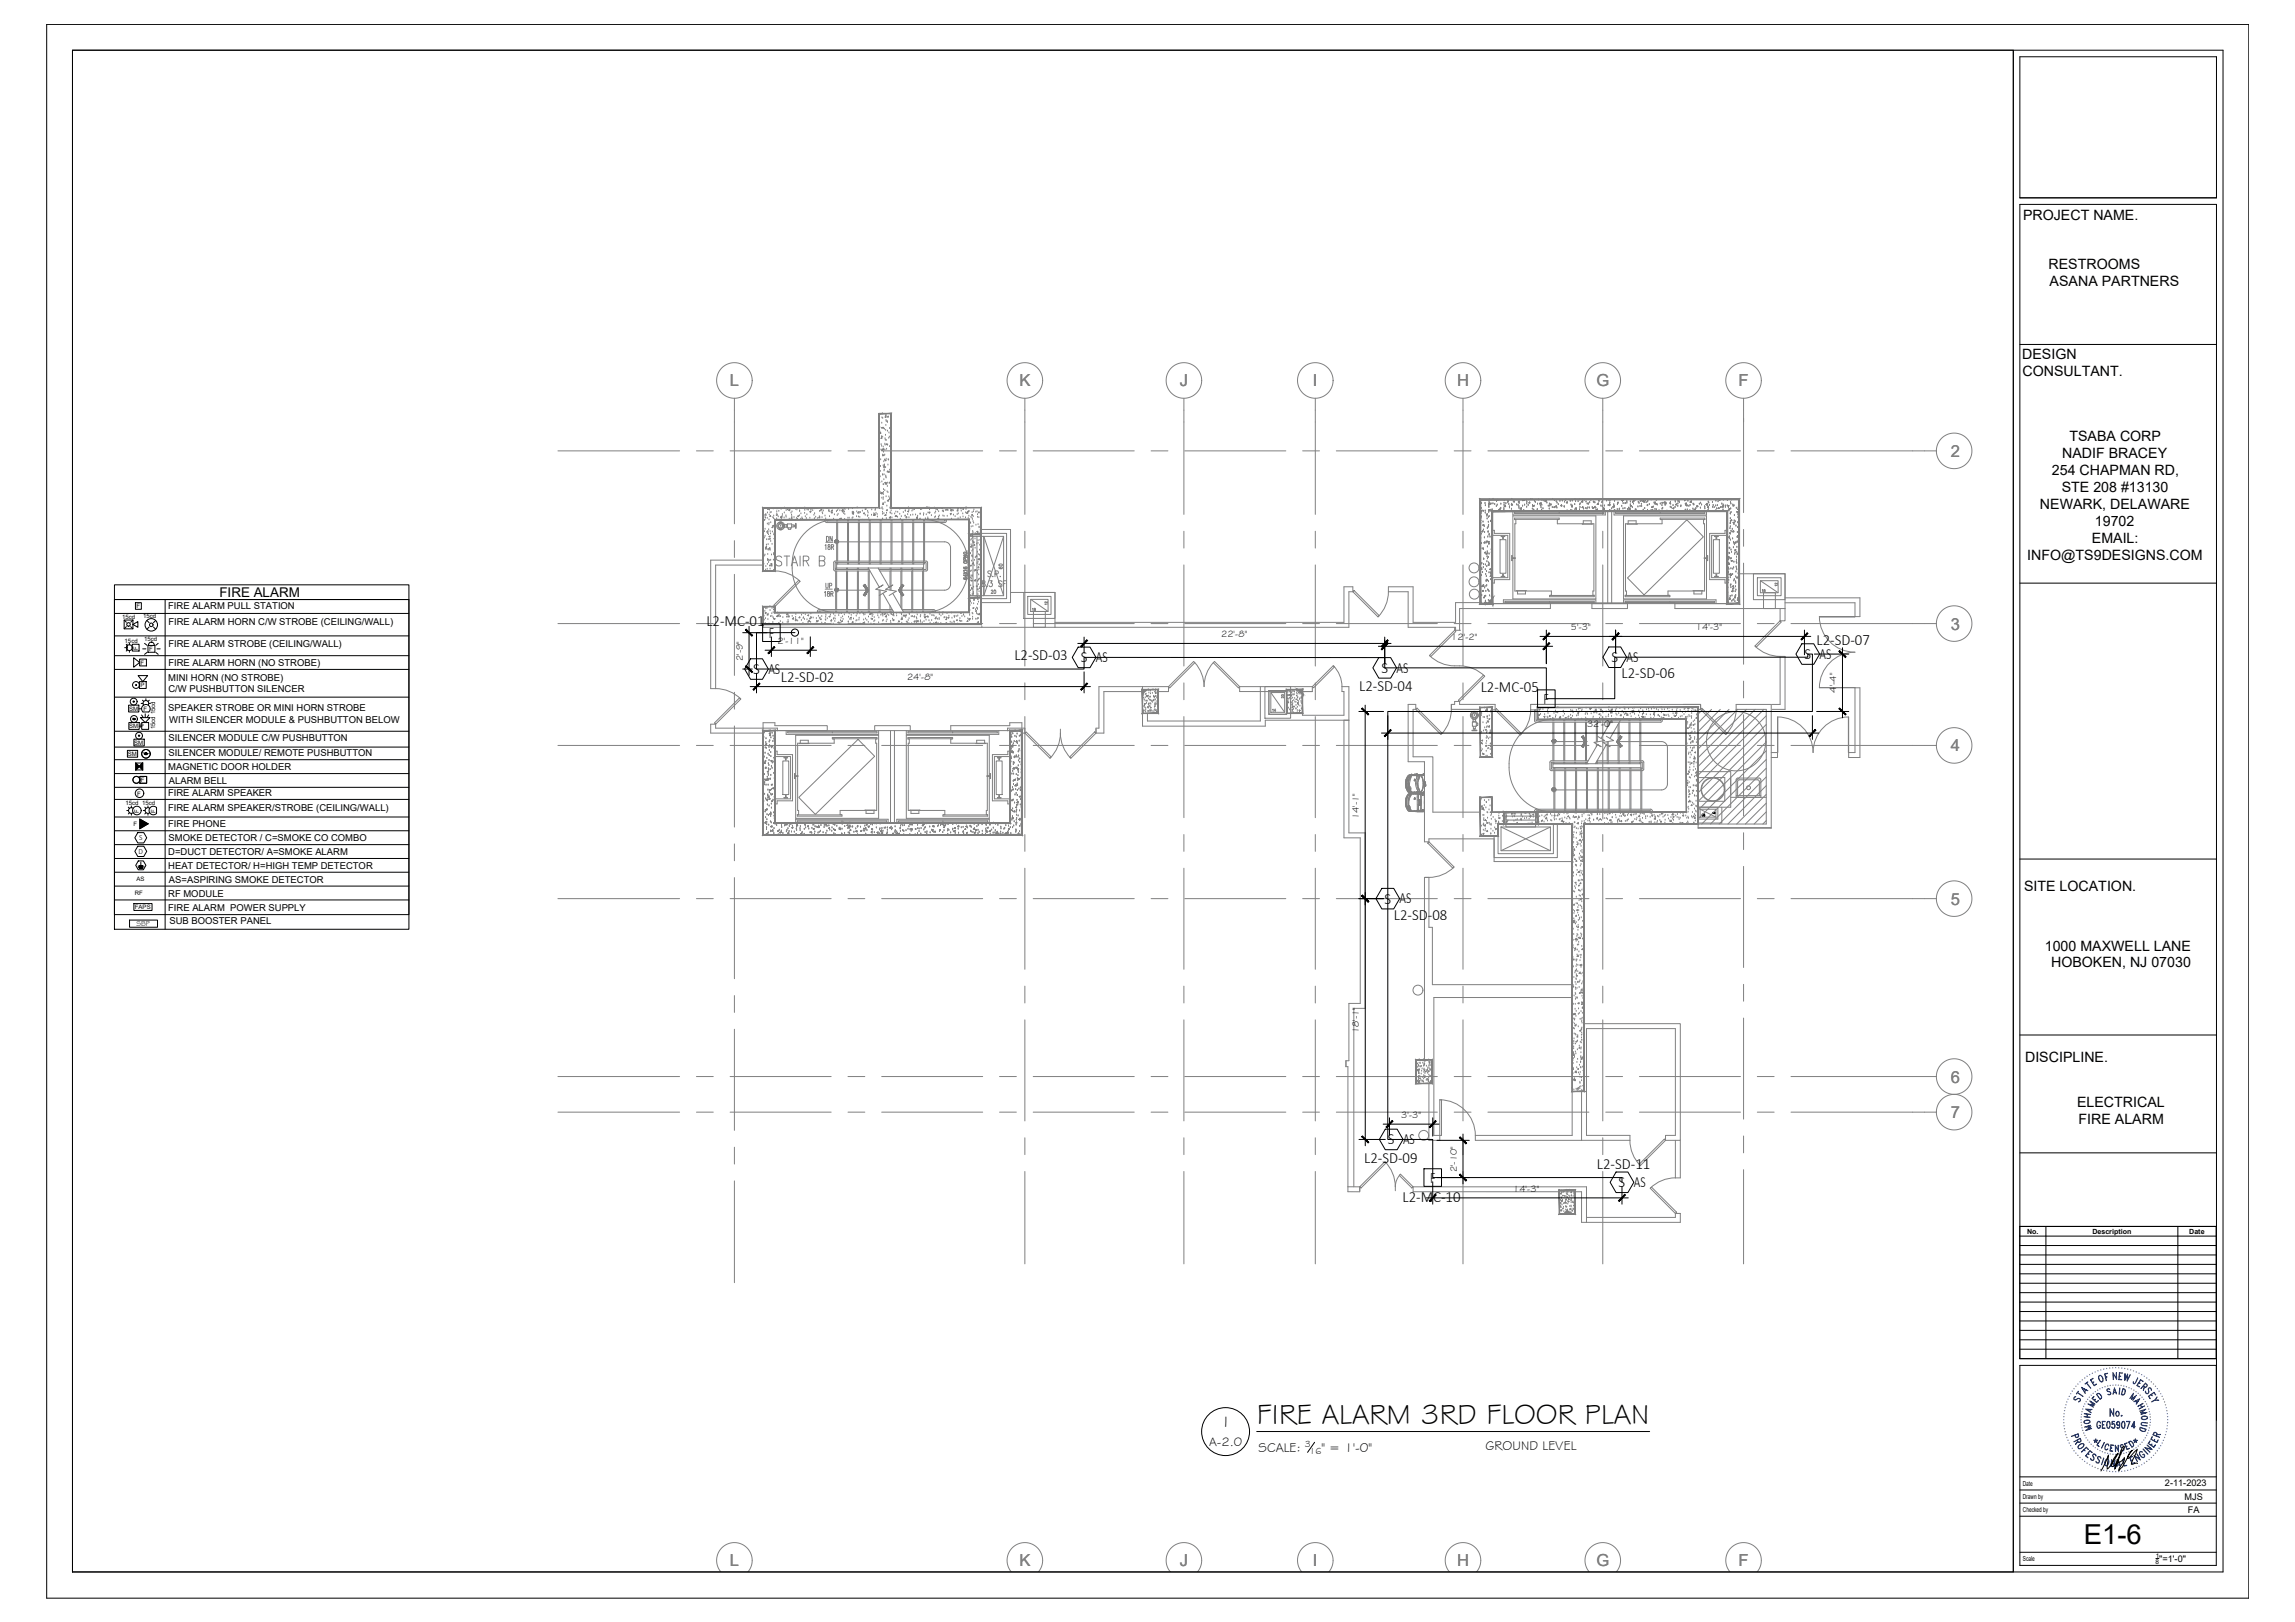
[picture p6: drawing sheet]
<svg xmlns="http://www.w3.org/2000/svg" width="841mm" height="594mm" viewBox="0 0 841 594" stroke-linecap="round" stroke-linejoin="round" font-family="sans-serif">
<defs><g id="words">
<text font-size="10.6" x="460.5" y="521.4">FIRE ALARM 3RD FLOOR PLAN</text>
<text font-size="10.1" x="763.6" y="565.4">E1-6</text>
<g font-size="6.1" fill="#808080">
<text x="267.4" y="141.5">L</text>
<text x="373.5" y="141.5">K</text>
<text x="432.3" y="141.5">J</text>
<text x="481.2" y="141.5">I</text>
<text x="533.9" y="141.5">H</text>
<text x="585" y="141.5">G</text>
<text x="637.1" y="141.5">F</text>
<text x="714.9" y="167.3">2</text>
<text x="714.9" y="230.6">3</text>
<text x="714.9" y="275.2">4</text>
<text x="714.9" y="331.3">5</text>
<text x="714.9" y="396.5">6</text>
<text x="714.9" y="409.5">7</text>
<text x="267.4" y="573.7">L</text>
<text x="373.5" y="573.7">K</text>
<text x="432.3" y="573.7">J</text>
<text x="481.2" y="573.7">I</text>
<text x="533.9" y="573.7">H</text>
<text x="585" y="573.7">G</text>
<text x="637.1" y="573.7">F</text>
</g>
<text font-size="5.8" x="447.4" y="522.8">1</text>
<g font-size="5.7">
<text x="258.9" y="229.4">L2-MC-01</text>
<text x="281.7" y="233.5">F</text>
<text x="665.7" y="236.1">L2-SD-07</text>
<text x="371.7" y="241.8">L2-SD-03</text>
<text x="396" y="242.6">S</text>
<text x="401.6" y="242.5">AS</text>
<text x="590.5" y="242.5">S</text>
<text x="596.1" y="242.5">AS</text>
<text x="661.3" y="241.4">S</text>
<text x="666.8" y="241.3">AS</text>
<text x="276" y="246.9">S</text>
<text x="281.6" y="246.8">AS</text>
<text x="286.2" y="249.9">L2-SD-02</text>
<text x="506.2" y="246.4">S AS</text>
<text x="594.2" y="248.2">L2-SD-06</text>
<text x="498.1" y="253.2">L2-SD-04</text>
<text x="542.6" y="253.6">L2-MC-05</text>
<text x="565.7" y="257.7">F</text>
<text x="507.3" y="330.9">S</text>
<text x="512.9" y="330.9">AS</text>
<text x="510.8" y="337">L2-SD-08</text>
<text x="508.6" y="419.1">S AS</text>
<text x="499.9" y="426">L2-SD-09</text>
<text x="585.2" y="428.1">L2-SD-11</text>
<text x="524.1" y="433.1">F</text>
<text x="593.2" y="434.8">S</text>
<text x="598.7" y="434.8">AS</text>
<text x="514" y="440.1">L2-MC-10</text>
</g>
<g font-size="5.2">
<text x="741.4" y="80.7">PROJECT NAME.</text>
<text x="750.7" y="98.5">RESTROOMS</text>
<text x="751.1" y="104.8">ASANA PARTNERS</text>
<text x="741.1" y="131.5">DESIGN</text>
<text x="741.2" y="137.7">CONSULTANT.</text>
<text x="758.4" y="161.6">TSABA CORP</text>
<text x="755.7" y="167.8">NADIF BRACEY</text>
<text x="752" y="174">254 CHAPMAN RD,</text>
<text x="755.6" y="180.3">STE 208 #13130</text>
<text x="747.6" y="186.5">NEWARK, DELAWARE</text>
<text x="767.7" y="192.7">19702</text>
<text x="766.6" y="198.9">EMAIL:</text>
<text x="742.9" y="205.1">INFO@TS9DESIGNS.COM</text>
<text x="741.7" y="326.5">SITE LOCATION.</text>
<text x="749.3" y="348.1">1000 MAXWELL LANE</text>
<text x="751.6" y="354.4">HOBOKEN, NJ 07030</text>
<text x="742.1" y="388.9">DISCIPLINE.</text>
<text x="761.2" y="405.4">ELECTRICAL</text>
<text x="761.7" y="411.7">FIRE ALARM</text>
</g>
<text font-size="4.9" x="80.4" y="218.7">FIRE ALARM</text>
<g font-size="4.8">
<text x="461.2" y="531.7">SCALE:</text>
<text x="484.2" y="531.7">&quot; = 1'-0&quot;</text>
<text x="544.4" y="531">GROUND LEVEL</text>
</g>
<text font-size="4.6" x="443.1" y="529.7">A-2.0</text>
<g font-size="3.5">
<text x="61.6" y="223.1">FIRE ALARM PULL STATION</text>
<text x="61.7" y="228.7">FIRE ALARM HORN C/W STROBE (CEILING/WALL)</text>
<text x="447.5" y="233.4">22'-8&quot;</text>
<text x="575.7" y="230.8">5'-3&quot;</text>
<text x="621.4" y="230.8">14'-3&quot;</text>
<text x="61.7" y="236.9">FIRE ALARM STROBE (CEILING/WALL)</text>
<text x="285" y="235.9">2'-11&quot;</text>
<text x="531.9" y="234.4">12'-2&quot;</text>
<text x="61.7" y="244">FIRE ALARM HORN (NO STROBE)</text>
<text x="272.2" y="242.1" transform="rotate(-90 272.2 242.1)">2'-9&quot;</text>
<text x="61.7" y="249.5">MINI HORN (NO STROBE)</text>
<text x="332.4" y="249.1">24'-8&quot;</text>
<text x="61.8" y="253.6">C/W PUSHBUTTON SILENCER</text>
<text x="672.9" y="253.7" transform="rotate(-90 672.9 253.7)">4'-4&quot;</text>
<text x="61.7" y="260.5">SPEAKER STROBE OR MINI HORN STROBE</text>
<text x="62" y="264.7">WITH SILENCER MODULE &amp; PUSHBUTTON BELOW</text>
<text x="581.6" y="266.2">32'-0&quot;</text>
<text x="61.8" y="271.4">SILENCER MODULE C/W PUSHBUTTON</text>
<text x="61.7" y="281.9">MAGNETIC DOOR HOLDER</text>
<text x="61.8" y="277">SILENCER MODULE/ REMOTE PUSHBUTTON</text>
<text x="61.9" y="287.2">ALARM BELL</text>
<text x="61.6" y="291.7">FIRE ALARM SPEAKER</text>
<text x="61.6" y="297">FIRE ALARM SPEAKER/STROBE (CEILING/WALL)</text>
<text x="61.6" y="303.1">FIRE PHONE</text>
<text x="498" y="300.1" transform="rotate(-90 498 300.1)">14'-1&quot;</text>
<text x="61.8" y="308.1">SMOKE DETECTOR / C=SMOKE CO COMBO</text>
<text x="61.7" y="313.2">D=DUCT DETECTOR/ A=SMOKE ALARM</text>
<text x="61.6" y="318.4">HEAT DETECTOR/ H=HIGH TEMP DETECTOR</text>
<text x="61.9" y="323.2">AS=ASPIRING SMOKE DETECTOR</text>
<text x="61.6" y="328.5">RF MODULE</text>
<text x="61.6" y="333.5">FIRE ALARM POWER SUPPLY</text>
<text x="62.1" y="338.4">SUB BOOSTER PANEL</text>
<text x="498" y="378.4" transform="rotate(-90 498 378.4)">18'-1&quot;</text>
<text x="513.5" y="409.4">3'-3&quot;</text>
<text x="533.8" y="429.4" transform="rotate(-90 533.8 429.4)">2'-10&quot;</text>
<text x="554.5" y="436.4">14'-3&quot;</text>
</g>
<g font-size="3.4">
<text x="478.2" y="530.1">3</text>
<text x="479.9" y="532.4">16</text>
<text x="793.4" y="544.4">2-11-2023</text>
<text x="800.5" y="549.2">MJS</text>
<text x="801.8" y="554">FA</text>
<text x="791.3" y="572">&quot;=1'-0&quot;</text>
</g>
<g font-size="2.9">
<text x="51" y="307.8">S</text>
<text x="50.8" y="312.7">D</text>
</g>
<text font-size="2.7" x="50" y="339.1">SBP</text>
<g font-size="2.6">
<text x="742.8" y="451.9">No.</text>
<text x="766.8" y="451.9">Description</text>
<text x="802.3" y="451.9">Date</text>
</g>
<g font-size="2.5">
<text x="741.3" y="544.2">Date</text>
<text x="741.3" y="549">Drawn by</text>
<text x="741.3" y="553.9">Checked by</text>
<text x="741.3" y="571.9">Scale</text>
</g>
<g font-size="2.3">
<text x="789.9" y="572.8">8</text>
<text x="790" y="570.6">1</text>
</g>
<g font-size="2.2">
<text x="44.8" y="226.6">15cd</text>
<text x="50.1" y="222.7">F</text>
<text x="52.4" y="226.4">15cd</text>
<text x="45.7" y="235.3">15cd</text>
<text x="50.5" y="238.1" transform="rotate(-90 50.5 238.1)">F</text>
<text x="52.9" y="235">15cd</text>
<text x="54.6" y="238.4">F</text>
<text x="51.5" y="243.4">F</text>
<text x="51.4" y="251.7">P</text>
<text x="47.3" y="260.3">SM</text>
<text x="52.6" y="260.4">F</text>
<text x="47.4" y="266.7">SM P</text>
<text x="56.9" y="267.1" transform="rotate(-90 56.9 267.1)">15cd 15cd</text>
<text x="49.2" y="272.8">SM</text>
<text x="46.8" y="276.8">SM</text>
<text x="51.6" y="286.4">F</text>
<text x="50.3" y="291.6">F</text>
<text x="46" y="295">15cd 15cd</text>
<text x="50.9" y="297.7" transform="rotate(-90 50.9 297.7)">F</text>
<text x="57" y="297.7" transform="rotate(-90 57 297.7)">F</text>
<text x="49" y="302.5">F</text>
<text x="50.1" y="322.6">AS</text>
<text x="49.5" y="327.9">RF</text>
<text x="49.5" y="332.9">FAPS</text>
</g>
</g></defs>
<!-- layer: A-LINE-6 -->
<path d="M460.5 524.3h144M481.7 528.3l-2.5 3.6" fill="none" stroke="#000" stroke-width=".37"/>
<!-- layer: 0 -->
<g fill="none" stroke="#000" stroke-width=".37">
<path d="M26.6 18.4h711.2v557.4h-711.2zM53.8 227.3l.8 .8M54.6 229.7l-.8 .8M56.2 229.7l.9 .8M57.1 227.3l-.9 .8M272.2 231.7h8.9M274.5 229.4v18M280.4 238.2h18.9M282.7 233.3v7.2M291.3 231.7l-14.1 .1v13.2h120.1v-4.2l110.1 .1v3.7h59.3v11.3h25v-15.2h70.8v-1.1h1.7v21h-155.6v156.7h16.4v14h69.4v1.7M296.9 233.2v7.3M395 235.7h114.8"/>
<path d="M397.3 233.3v5.9M505.1 236.7h63.9M507.4 233.3v9.8M564.4 233.1h99.2M566.7 230.8v12.3M592 230.8v8.4M661.3 230.8v9M664.9 239.6h12.6M675.2 237.2v25.7M272.2 245h3.5M274.9 251.5h124.7M277.2 246.6v7.2"/>
<path d="M397.3 246.1v7.7M500.3 258.3v161.3M498 260.6h9M506.3 268.5h160.2M508.6 262.1v8.7M664.2 262.1v8.7M665.7 260.6h11.8M49.1 330.9h6.6v2.6h-6.6zM498 329.1h9M498 417.3h9.6M506.9 411.7h20.4M509.2 409.4v6.4"/>
<path d="M525 409.4v6.7M526.6 417.7h11.8M536.1 415.4v18.2M522.7 438.7h74M525 432.8v8.2M526.6 431.3h11.8M594.4 434.6v6.4"/>
<circle cx="55.4" cy="228.9" r="2.28"/>
<circle cx="55.4" cy="228.9" r=".65"/>
<circle cx="291.3" cy="231.7" r="1.32"/>
<circle cx="449.1" cy="524.3" r="8.8"/>
</g>
<!-- layer: X_CONST_3 THRU 6$0$0-COL -->
<g fill="none" stroke="#808080" stroke-width=".37">
<path d="M322.2 156.4l.1-.2 .1 .3h-.2M322.3 154.3h.1M322.3 159h.1M322.3 157.8h.1M322.7 158.3l.1 .5-.5-.1zM323 156.7l.4-.2-.1 .4zM323 160h.1M323.1 155h.1M323.2 153h.1M323.3 151.5h.1M323.5 153.2h.1M323.7 156.9h.1"/>
<path d="M323.8 156.9h.1M324.1 157.2h.1M324.3 152.7l.4-.1-.1 .3zM324.5 152.3h.1M324.5 159.4h.1M324.6 157.6h.1M324.6 152.9h.1M324.6 155.8h.1M324.7 154h.1M324.8 152.2h.1M324.8 154.4h.1M325.2 154.4h.1"/>
<path d="M325.2 154.7h.1M325.2 157.9h.1M325.5 152.4l.1 .4-.4-.1zM325.8 158.6h.1M326.2 151.7h.1M326.2 156.5l.1 .3h-.3zM326.5 158.8l-.3 .1 .3 .1M322.2 176.2v.1M322.2 176.2v.4M322.3 170.7l.4-.2-.1 .4zM322.4 176.8h.1M322.5 174.6h.1"/>
<path d="M322.6 172.7h.1M322.7 168.4h.1M322.8 164.8h.1M322.9 162.9h.1M323.1 160.2l.1 .4h-.4zM323.1 163.5h.1M323.2 176.5h.1M323.4 173.9h.1M323.4 164.5l.1 .5-.5-.1zM323.4 167h.1M323.5 160.1h.1M323.5 166.7h.1"/>
<path d="M323.5 174h.1M323.6 166.7l.4-.1-.1 .3zM323.6 177.5h.1M323.6 170.6h.1M323.7 163.8h.1M323.8 179.3h.1M323.8 165.6h.1M323.8 177.5h.1M323.8 164.3l.1 .4-.3-.1zM323.9 169.1h.1M323.9 175.7h.1M324 172.5h.1"/>
<path d="M324 173.9h.1M324 172.1h.1M324 170.5h.1M324.1 170.3h.1M324.2 170.6v.6l-.5-.1zM324.2 168.5h.1M324.2 176.8l.4-.1-.1 .3zM324.2 166.7h.1M324.2 179.7h.1M324.3 162.7h.1M324.3 164.9h.1M324.3 160.7h.1"/>
<path d="M324.4 163h.1M324.4 161.2h.1M324.5 171.3h.1M324.6 174.3h.1M324.6 168.4l.1 .3h-.4zM324.6 174.8h.1M324.7 175.1h.1M324.7 168.2h.1M324.8 161.3h.1M324.9 162.9h.1M324.9 176.8v.5h-.5zM324.9 164.5h.1"/>
<path d="M324.9 162.8l.4-.1-.1 .3zM325.2 178.2h.1M325.3 176.9h.1M325.4 172.5v.3h-.3zM325.4 170.3h.1M325.5 168.4h.1M325.5 172.9l.4-.2-.1 .3zM325.6 168.5h.1M325.7 160.5h.1M325.9 160.1h.1M326 163.6h.1M326 172.2h.1"/>
<path d="M326.1 176.6l.1 .3h-.4zM326.3 162.4h.1M326.4 174.2h.1M279.7 192h.1M279.8 190h.1M279.9 190.4l.4-.2-.1 .4zM280 196.7l.1 .3h-.4zM280.1 194.7h.1M280.4 196.4h.1M280.4 193.9h.1M280.4 189.5h.1M280.4 186.3h.1"/>
<path d="M280.5 189.8h.1M280.7 188.2v.5l-.5-.1zM280.9 199.6h.1M280.9 197.7h.1M281.2 189.8h.1M281.2 191.9h.1M281.2 186.4l.4-.1-.1 .3zM281.2 187.9h.1M281.3 195.4h.1M281.4 194.4v.5l-.4-.1zM281.5 199.5h.1M281.5 197.7h.1"/>
<path d="M281.6 195.9h.1M281.7 194h.1M281.7 192.2h.1M281.8 191.7h.1M281.8 190.4h.1M281.8 196.5l.4-.2-.1 .4zM281.9 188.6h.1M281.9 186.8h.1M282 197.6h.1M282.2 194.7h.1M282.2 187.8h.1M282.3 189.2h.1"/>
<path d="M282.3 197.5h.1M282.4 195.5h.1M282.4 188.8v.4l-.3-.1zM282.4 198.3h.1M282.4 191.4h.1M282.6 187.7h.1M282.9 199.4h.1M283 194.8h.1M283.1 192.9l.1 .4-.3-.1zM283.1 192.6l.4-.2-.1 .3zM283.2 189.6h.1M283.3 186.4h.1"/>
<path d="M283.4 189.9h.1M283.5 195.9h.1M283.5 189h.1M283.7 195.4h.1M283.8 193.4h.1M283.9 197v.3h-.3zM284.5 188.6l.3-.1-.1 .3zM284.6 190h.1M284.7 187.4h.1M284.7 188.2h.1M284.7 186.4h.1M285.2 189.3h.1"/>
<path d="M285.4 187.3h.1M286.2 186.5h.1M286.3 189.2v.3h-.3zM286.3 190h.1M286.5 189.1v.5l-.5-.1zM286.7 189.1h.1M286.7 188.5h.1M287.3 189.7h.1M287.4 187.9h.1M287.5 186.1h.1M288 188.9h.1M288.1 189.4h.1"/>
<path d="M288.1 187h.1M288.6 186.7h.1M289 186.9l.4-.2-.1 .4zM289.1 186.6h.1M289.2 190.2h.1M289.4 186.8h.1M289.9 187.9h.1M290.1 188.7h.1M290.2 189.3h.1M290.2 189.5v.4l-.3-.1zM290.2 187.5h.1M291 189.5h.1"/>
<path d="M291.5 186.5h.1M291.7 186.2h.1M291.9 189.8h.1M292 190.3l.3-.3v.3M292 186.8h.1M292.1 190.3h.1M292.3 189.1l.3-.2-.1 .3zM293 188.9h.1M293 187.1h.1M293 187.4h.1M293.2 186h.1M293.4 190.2h.1"/>
<path d="M293.5 188.2h.1M293.9 189.7h.1M294.1 189.9v.3h-.3zM294.9 188h.1M294.9 186.1h.1M294.9 186.9h.1M295.1 189.3h.1M295.5 189.9h.1M295.7 188.6h.1M295.8 186.7h.1M296.2 186.8h.1M296.8 189.8h.1"/>
<path d="M296.8 187.3l.4-.1-.1 .3zM296.9 187.8h.1M297.2 186.1l.1 .4-.4-.1zM297.8 187h.1M297.9 190.3h.1M298.3 188.7h.1M298.4 190h.1M298.5 188.1h.1M298.6 186.3h.1M298.9 189.4h.1M299.4 186.3h.1M299.7 189.9h.1"/>
<path d="M300.1 189.5l.4-.2-.2 .4zM300.3 189.3h.1M300.3 187.3h.1M300.7 187.1h.1M301.1 186.5l.1 .3h-.4zM301.2 189.6h.1M301.3 187.8h.1M301.5 188.2h.1M301.7 187.1h.1M302.3 189h.1M302.6 190h.1M302.8 186h.4"/>
<path d="M303.6 187.3h.1M303.8 186.9h.1M304 189.2h.1M304 187.4h.1M304.6 187.6h.1M304.6 187.7l.4-.1-.1 .3zM305 186.8l.1 .3h-.4zM305.5 190.2h.1M305.8 188.5h.1M306.5 187.4h.1M306.8 188.8h.1M306.9 187h.1"/>
<path d="M307.1 188.4h.1M307.2 186.4h.1M307.7 190.2h.1M307.8 187.1h.1M307.9 189.9l.4-.1-.1 .3zM308.4 190.3h.1M308.6 186.2h.1M308.9 187.1l.1 .4-.4-.1zM308.9 186.5l.1 .5h-.5zM309.2 188.1h.1M309.3 186l.2 .2v-.2M309.4 187.5h.1"/>
<path d="M309.5 190.2h.1M309.6 188.4h.1M309.7 186.6h.1M310.7 189.8h.1M310.9 186.5h.1M311.2 189.8h.1M312.3 189.9h.1M312.3 188.1h.1M312.3 187.6h.1M312.4 186.3h.1M312.4 188.2l.4-.2-.1 .4zM312.5 189.6h.1"/>
<path d="M312.6 187.6h.1M312.8 187.5l.1 .3h-.4zM313.9 189.2h.1M314 187.5h.1M314.1 186h.1M314.6 189.3h.1M314.7 187.4l.1 .5h-.5zM315.1 189.5h.1M315.2 187.7h.1M315.2 187.8h.1M315.8 190.3h.2M316 187.2h.1"/>
<path d="M316.7 187.8v.4l-.3-.1zM317 186.4l.4-.1-.1 .3zM317.1 188.7h.1M317.9 189.1h.1M317.9 187.3h.1M318 188.9h.1M318.1 187.9h.1M318.4 189.9h.1M319.4 188.7h.1M319.5 186.7h.1M320.2 188.2h.1M320.2 188.6l.4-.1-.1 .3z"/>
<path d="M320.5 188.3l.1 .5h-.5zM320.6 188.2v.3h-.3zM320.6 188.8h.1M320.7 187h.1M320.8 186.6h.1M321 188h.1M321.4 188.4h.1M321.5 189.4h.1M322.2 184.4h.1M322.3 182.5h.1M322.5 180.3h.1M322.9 186.3h.1"/>
<path d="M322.9 180.7l.4-.1-.1 .3zM323 180.3v.4l-.3-.1zM323.2 182.5h.1M323.3 186h.1M323.4 190.2h.1M323.4 187.6h.1M323.4 180.7h.1M323.4 188.4h.1M323.4 190.1h.1M323.5 186.5h.1M323.6 184.7h.1M323.6 184.4h.1"/>
<path d="M323.6 182.9h.1M323.7 182.3h.1M323.7 181.1h.1M323.7 184.4l.1 .3h-.3zM323.7 180.3h.1M323.9 188.1h.1M324.3 184.2h.1M324.5 188.5v.3h-.3zM324.7 188.8h.1M324.7 181.9h.1M324.8 190h.1M324.8 186.9l.4-.2-.1 .3z"/>
<path d="M324.9 188h.1M325 185.4h.1M325.1 180.1h.1M325.4 180.4h.1M325.6 183l.1 .5h-.5zM325.7 182h.1M326.1 182.6h.1M326.1 182.9h.1M326.1 182.9l.4-.1-.1 .3zM326.2 186.1h.1M326.2 189.8h.1M326.2 188h.1"/>
<path d="M326.2 187.8h.1M326.3 186.2h.1M326.3 185.9h.1M326.3 189.2l.1 .5-.5-.1zM326.4 184.4h.1M326.4 182.5h.1M326.5 180.7h.1M326.6 187.1h.1M326.8 188.2h.1M326.9 189.7h.1M327.9 188.3h.1M328 189l.4-.1-.1 .3z"/>
<path d="M328.3 187.5h.1M328.4 188.8v.4l-.3-.1zM328.9 189.4h.1M329 187.6h.1M329 186.2h.1M329.7 188.4h.1M329.7 186.5h.1M329.9 190.2h.1M330.3 189.2h.1M331 187.7h.1M331.6 189h.1M331.7 187.1h.1"/>
<path d="M331.7 189h.1M331.8 187.2h.1M331.9 190.3l.2-.2v.2M331.9 186.3h.1M332.3 189.2v.3h-.3zM332.6 187.3l.4-.1-.1 .3zM332.6 188.5h.1M332.9 186h.1M333.1 186.9h.1M333.1 189.6h.1M333.7 188.8h.1M334.2 187.2h.1"/>
<path d="M334.5 188.6h.1M334.6 186.8h.1M334.8 186.5h.1M335.1 186.6h.1M335.5 188.6h.1M335.8 189.5l.4-.2-.1 .4zM336.2 189.5v.4l-.3-.1zM336.3 189.1h.1M337.1 190.3h.1M337.1 188.3h.1M337.2 190.1h.1M337.3 188.3h.1"/>
<path d="M337.3 186.5h.1M337.4 186.6h.1M337.7 186.6h.1M338.4 188.7h.1M338.5 188.1h.1M338.6 186.2h.1M339.1 190h.1M339.1 186h.2M339.4 188.5h.1M339.5 186h.1M339.9 186h.1M340 189.7h.1"/>
<path d="M340 189.9l.1 .3h-.3zM340.1 187.9h.1M340.1 186.1h.1M340.4 187.7l.4-.1-.1 .3zM340.5 186.1h.1M340.5 187.9h.1M340.6 186.7h.1M341.3 188.9h.1M342.4 186.1h.1M342.5 189.6h.1M342.6 188h.1M342.7 186l-.1 .2h.4v-.2"/>
<path d="M342.8 189.3h.1M342.9 187.5h.1M343.2 186.1l.1 .4-.4-.1zM343.5 186.8h.1M343.7 189.9l.3-.1-.1 .3zM343.9 190.3h.1M343.9 189.4h.1M344 187.4h.1M344.2 189h.1M345 186h.1M345.3 186.2h.1M345.3 186l-.1 .2-.2-.2"/>
<path d="M345.3 187.2h.1M345.5 189h.1M345.6 187.2h.1M345.8 187.4h.1M346 189.1h.1M346.4 186.9h.1M347.1 186.5l.1 .3h-.4zM347.1 189.1h.1M347.4 187h.1M348.2 186.3h.1M348.2 188.2l.4-.2-.1 .3zM348.4 188.6h.1"/>
<path d="M348.4 186.7h.1M348.7 190.1h.1M348.8 186.6v.5h-.5zM348.9 186.9h.1M349.3 187.1h.1M349.4 188.7h.1M350 189.2h.1M350.8 188.5h.1M350.8 186.5h.1M351 186.8v.3h-.3zM351.1 190h.1M351.1 186.5h.1"/>
<path d="M351.2 188.2h.1M351.2 186.4h.1M351.6 190.3h.2M351.9 189.6h.1M352.1 186.4h.1M352.2 186.3h.1M352.2 187.2h.1M352.8 186.4l.4-.1-.1 .3zM352.8 188.2h.1M352.9 189.3h.1M353.8 189.6h.1M353.9 187.8h.1"/>
<path d="M354 186h.1M354 186.6h.1M354.2 186.1h.1M354.6 187.5v.5l-.5-.1zM354.8 189.9h.1M354.9 187.1v.4l-.3-.1zM355 189.1h.1M355.1 193.9l.2-.2 .1 .5h-.3M355.1 187.3h.1M355.2 199.6h.1M355.3 192.7h.1M355.4 193.7h.1"/>
<path d="M355.5 197.9h.1M355.6 191.2l.1 .4-.3-.1zM355.8 189.5h.1M355.9 199.5h.1M355.9 193h.1M355.9 197.6h.1M356 199.9l.1 .5-.5-.1zM356 188.6l.4-.1-.1 .3zM356.2 189.7h.1M356.2 187.8h.1M356.3 198.3h.1M356.3 197.1h.1"/>
<path d="M356.3 190.3h.1M356.4 196.5h.1M356.4 195.3l.1 .3h-.4zM356.5 194.7h.1M356.5 192.8h.1M356.6 195.1h.1M356.6 191h.1M356.6 198.7l.4-.2-.1 .3zM356.6 189.2h.1M356.7 198.6h.1M356.7 187.4h.1M356.8 191.6h.1"/>
<path d="M356.9 186.7h.1M357.1 199.4l.1 .3h-.3zM357.3 197.4h.1M357.4 195.4h.1M357.6 187.6h.1M357.6 192.4h.1M357.9 199.3h.1M357.9 194.7l.4-.1-.1 .3zM358 187.4h.1M358.2 195.4h.1M358.2 188.5h.1M358.2 189.5h.1"/>
<path d="M358.4 199h.1M358.4 198h.1M358.4 192.1h.1M358.7 189.6h.1M358.7 195.2h.1M358.8 187.5v.3h-.3zM358.8 193.1h.1M358.8 193.3h.1M359 199.7h.1M359.1 197.9h.1M359.2 196.1h.1M359.2 194.3h.1"/>
<path d="M359.3 192.5h.1M359.4 197.1h.1M359.4 190.7h.1M359.4 188.8h.1M359.5 191.7l-.2 .2h.2M359.5 190.7l-.2 .1 .2 .1M542.5 190.5l.1-.2v.4h-.1M542.5 195.3h.1M542.5 196.6h.1M542.5 199.1h.1M542.6 193.5h.1M542.6 189.7h.1"/>
<path d="M542.6 197.2h.1M542.6 191.7h.1M542.7 189.9h.1M542.8 188h.1M542.8 186.2h.1M542.8 195.6h.1M542.8 189.3h.1M542.9 184.4h.1M542.9 187.4h.1M542.9 199.1h.1M543.1 187.2h.1M543.3 194.4l.1 .4-.3-.1z"/>
<path d="M543.4 192.3l.4-.1-.1 .3zM543.5 191.2h.1M543.6 194.1h.1M543.6 187.3h.1M543.9 192.8h.1M544 197h.1M544 195h.1M544.1 198.5v.4l-.3-.1zM544.2 184.4h.1M544.3 187.2h.1M544.3 187.9h.1M544.3 185.2h.1"/>
<path d="M544.6 198.9h.1M544.7 198.5h.1M544.7 188.4l.4-.2-.1 .4zM544.9 189.1h.1M545 190.1h.1M545 193.6h.1M545.1 198.5h.1M545.2 196.7h.1M545.3 194.9h.1M545.3 198.4l.4-.1-.1 .3zM545.3 193.1h.1M545.4 194.8h.1"/>
<path d="M545.4 191.3h.1M545.5 192.9h.1M545.5 189.5h.1M545.5 199.3h.1M545.5 192.4h.1M545.5 185.5h.1M545.5 187.7h.1M545.6 185.9h.1M545.7 184h.1M545.7 185h.1M545.7 196.1h.1M545.7 189.2h.1"/>
<path d="M545.7 195.7h.1M545.7 186.6l.1 .3h-.3zM545.8 183.1h.1M545.8 199.2h.1M545.9 184.1v.6l-.4-.1zM546 196.7h.1M546 184.4l.4-.1-.1 .3zM546 187.3h.1M546.3 186.9h.1M546.5 190.7v.3h-.3zM546.6 190.3l.1 .6-.5-.1zM546.8 193.6h.1"/>
<path d="M546.8 187.2h.1M546.8 186.7h.1M546.8 194.4v.2M547.1 184.5h.1M547.1 182.9h.1M547.7 184.8h.1M548.4 185.5h.1M548.4 183.7h.1M548.7 185h.1M548.8 182.9l.1 .3h-.3zM549.3 186.6l.3-.1-.1 .3zM549.4 187.2l.2-.3 .1 .3"/>
<path d="M549.7 186.5h.1M550 186.2h.1M550 184.7h.1M551.1 186.9h.1M551.1 186.3h.1M551.2 185.1h.1M551.2 184.3h.1M551.2 183.3h.1M551.7 185v.6l-.4-.1zM551.8 184.5h.1M552.5 184.1h.1M552.8 183.2v.3h-.3z"/>
<path d="M552.9 184.8h.1M553.1 185.6h.1M553.2 186h.1M553.8 184.9l.4-.2-.1 .4zM553.9 186.5h.1M554 184.7h.1M554 182.9h.1M554.6 183.9h.1M555 183.9h.1M555.8 184.9h.1M556.3 185.1h.1M556.6 185.6h.1"/>
<path d="M556.6 186.2h.1M556.6 183.5l.1 .4h-.3zM556.7 184.4h.1M557.3 187.2l-.2-.1 .4-.2-.2 .3M557.5 185.9v.6l-.4-.1zM558 185.4h.1M558 183.4h.1M558.2 183.4h.1M558.4 187h.1M558.4 183.1l.4-.1-.1 .3zM558.7 185h.1M559.4 183.2h.1"/>
<path d="M559.5 185.8h.1M559.5 184.5h.1M559.5 184h.1M560 185.1h.1M560.6 183.9v.3h-.3zM560.9 183h.1M561.4 183h.1M561.5 186.5h.1M561.6 185.1h.1M561.6 185.3l.4-.1-.1 .3zM562 186.8h.1M562.2 187.2h.1"/>
<path d="M562.2 185.4h.1M562.3 183.6h.1M562.6 184h.1M562.9 187.2l.4-.4v.4M563.4 186.6h.1M563.4 184.7h.1M563.8 183.1h.1M564.4 184.2l.1 .4-.3-.1zM564.5 185.3h.1M564.7 185.9h.1M564.8 184.5h.1M564.9 186.8h.1"/>
<path d="M565 185h.1M565.1 183.2h.1M565.4 186.3h.1M565.8 183.5h.1M566.2 183.6l.4-.2-.1 .3zM566.7 183.2h.1M566.9 184.2h.1M567.4 185.4h.1M567.7 186.4h.1M567.8 184.6h.1M567.9 185.4h.1M568.3 184.6l.1 .3h-.3z"/>
<path d="M568.9 185.9h.1M569 182.9h.1M569.6 183.4h.1M569.7 185.9l.1-.3-.4 .1 .3 .2M570.2 185.7h.1M570.3 183.8h.1M570.3 185.5h.1M570.5 186.1h.1M570.6 184.2h.1M571.1 184.8h.1M571.6 183.6h.1M572.2 184.9l.1 .3h-.3z"/>
<path d="M572.3 185.4h.1M572.5 183.5h.1M573.2 185.6h.1M573.3 185.7h.1M573.3 183.9h.1M573.7 183.3h.1M573.7 182.9h.1M574.2 182.9h-.5M574.2 184.3h.1M574.3 187.1h.1M574.4 183.9l-.4 .1 .3 .2 .1-.3M575.4 183.6h.1"/>
<path d="M575.6 187h.1M575.7 185h.1M576 187.1h.1M576.1 185.3h.1M576.1 185.8h.1M576.1 185.2l.1 .4h-.3zM576.2 183.5h.1M577.1 184.8h.1M577.2 187h.1M577.2 183h.1M577.2 186.2l.4-.2-.1 .4zM577.4 183.7h.1"/>
<path d="M577.7 186.7h.1M578.3 183.7h.1M578.8 186.7h.1M578.9 184.9h.1M578.9 183.1h.1M579 185.9h.1M579.1 184.5h.1M579.9 183.4l.1 .5-.5-.1zM580 185.6l.1 .3h-.3zM580.1 183.1h.1M580.3 186.4h.1M580.6 183.2h.1"/>
<path d="M581.1 186.2h.1M581.2 183.9h.1M581.6 186.4h.1M581.6 184.6h.1M581.9 186h.1M582.1 184.6l-.3-.2 .4-.1-.1 .3M582.5 186.1h.1M582.5 184.1h.1M583 183.2h.1M583.5 185.9h.1M583.9 183.9h.1M583.9 185.9l.1 .4-.3-.1z"/>
<path d="M584.1 184h.1M584.4 186h.1M584.5 184.2h.1M584.5 185.8h.1M584.8 186.1h.1M584.8 187.1h.1M585 186.6l.4-.1-.1 .3zM585.7 184.3l.1 .5-.5-.1zM585.9 183.4h.1M586 183.6h.1M586.7 185.3h.1M587 184.1h.1"/>
<path d="M587.2 185.6h.1M587.2 183.8h.1M587.7 186.2h.1M587.8 186.3l.1 .3h-.3zM588 185.3h.1M588 186.5h.1M588.8 183.5h.1M589.3 185.2h.1M589.4 183.2h.1M589.6 184.9l.4-.2-.1 .3zM589.8 184.8h.1M589.8 187h.1"/>
<path d="M589.9 185.2h.1M589.9 184.2h.1M590 187h.1M590 183.4h.1M590.6 186.4h.1M590.8 183h.1M591.1 186h.1M591.4 184.9h.1M591.5 185.2l.1 .5-.5-.1zM591.7 183.6h.1M591.7 186.6l.1 .3h-.4zM592.7 186.6h.1"/>
<path d="M592.7 184.8h.1M592.8 183h.1M592.8 184.3h.1M592.9 187.1l.3-.2-.1 .3zM593 184.3h.1M593.4 186.6h.1M593.5 186.5h.1M594.2 183.1l.3-.1-.1 .3zM594.3 185.4h.1M594.6 183.7h.1M594.7 186.4h.1M594.8 184.4h.1"/>
<path d="M594.8 182.9l.1 .3h-.3zM595.4 187.2l.2-.3 .1 .3M595.5 186.3h.1M595.5 184.5h.1M595.7 184.5h.1M596.2 183.7h.1M596.2 184.3h.1M596.4 186.6h.1M596.8 186.1h.1M597.3 186.1l.1 .5-.5-.1zM597.4 185.3l.4-.1-.1 .3zM597.5 184.9h.1"/>
<path d="M597.5 183.9h.1M598.2 185.9h.1M598.2 184h.1M598.3 184.1h.1M598.6 184.6h.1M598.7 183.2l.1 .3h-.3zM599.3 186.7h.1M599.3 183.2h.1M599.5 186.8h.1M600.2 185.7h.1M600.4 184h.1M600.6 184.4h.1"/>
<path d="M601 185.5h.1M601.1 183.7h.1M601.5 184.7h.1M601.6 185.5h.1M601.7 183.5h.1M602 183.6l.4-.2-.2 .3zM602.2 186.9h.1M602.6 183.5l.1 .4h-.3zM602.7 186.3h.1M602.8 187.2l.3-.2 .1 .2M603 183.4h.1M603.3 184.1h.1"/>
<path d="M603.6 185.2h.1M603.7 186.9h.1M603.8 183.8h.1M603.8 185.1h.1M603.9 183.3h.1M604.4 184.8h.1M605.1 183.1h.1M605.1 187h.1M605.2 185.7l.4-.1-.1 .3zM605.6 186.9h.1M605.9 185.7h.1M606.2 184.2h.1"/>
<path d="M606.5 186.6h.1M606.5 183.9l.1 .3h-.3zM606.5 184.8h.1M606.6 183h.1M607 183.3h.1M607 186.7h.1M607.1 184.8h.1M607.3 185h.1M608 187.1h.1M608.4 184.6h.1M609 185.2h.1M609.1 184.3h.1"/>
<path d="M609.1 186.5h.1M609.3 186.2h.1M609.4 184.4h.1M609.8 184l.4-.2-.1 .4zM610.2 185.1h.1M610.4 184.2l.1 .4-.3-.1zM610.5 184.3h.1M610.9 187.2h.1M612 184.5h.1M612.1 185.8h.1M612.2 184h.1M612.2 184.6h.1"/>
<path d="M612.5 186h.1M613 186.2l.4-.2-.1 .3zM613.1 185.2h.1M613.7 182.9l.3 .2v-.2M613.9 185.8h.1M613.9 183.9h.1M614.3 184.6l.1 .3h-.3zM614.8 185.4h.1M614.9 184.6h.1M614.9 183.6h.1M615.3 183.7h.1M615.4 184.1h.1"/>
<path d="M615.9 185.6h.1M616 185.3h.1M617.3 183.4h.1M617.6 186.8h.1M617.6 184.4l.4-.1-.1 .3zM617.7 185h.1M617.7 183.2h.1M617.8 184.7h.1M618.2 184.9l.1 .3h-.3zM618.3 186.8h.1M618.5 183.5h.1M618.9 185.4h.1"/>
<path d="M619.3 187.1h.1M619.3 185.1h.1M619.8 183.5v.5l-.4-.1zM620.4 186.5h.1M620.4 184.7h.1M620.7 184.8h.1M620.7 184.9h.1M620.8 183h.1M620.8 186.6l.4-.1-.1 .3zM621.3 186.8h.1M621.5 186.2h.1M621.7 183h.1"/>
<path d="M621.8 185.6h.1M622.1 185.2l.1 .4h-.3zM622.8 184.7h.1M623.1 186.1h.1M623.2 184.3h.1M623.6 185h.1M624.6 185.7h.1M624.7 185.7h.1M624.8 186.4h.1M625.4 184.9l.4-.2-.1 .3zM625.6 184.4v.5l-.4-.1zM625.9 185.7h.1"/>
<path d="M625.9 186.9h.1M626 183.9h.1M626 185.6l.1 .3h-.4zM626.1 186.2h.1M626.2 184.2h.1M626.5 185.1h.1M627.5 184h.1M627.6 185.8h.1M627.8 185.2h.1M628.2 185.9h.1M628.6 187l.4-.1-.1 .3zM628.7 187.1h.1"/>
<path d="M628.7 185.3h.1M628.8 183.5h.1M629.1 186.3h.1M629.4 185.2h.1M629.6 183.8h.1M629.9 185.9l.1 .4-.4-.1zM629.9 183.1l.4-.1-.1 .3zM630.5 185.9h.1M631 184.6h.1M631.4 185.3v.5l-.4-.1zM631.4 186.8h.1M631.5 185h.1"/>
<path d="M631.5 183.2h.1M631.6 185.4h.1M632.3 185.3h.1M632.3 185.8h.1M633 185.3h.1M633 191h.1M633 183.3h.1M633.2 185.3l.4-.2-.1 .4zM633.3 197h.1M633.4 186.1h.1M633.6 187.1h.1M633.8 199h.1"/>
<path d="M633.8 196.6h.1M633.8 195.4l.4-.2-.1 .3zM633.8 186.3l.1 .3h-.4zM633.8 197.2h.1M633.9 195.4h.1M634 193.6h.1M634 191.8h.1M634.1 188.2h.1M634.1 190h.1M634.1 192.9h.1M634.1 197.8h.1M634.1 190.9h.1"/>
<path d="M634.1 184.1h.1M634.2 188.2h.1M634.2 191h.1M634.2 191.7h.1M634.2 186.4h.1M634.3 184.6h.1M634.3 194.6h.1M634.4 187.7h.1M634.4 183.1h.1M634.6 190.7v-.4l-.3 .4h.3M634.7 194.8h.1M634.8 193.9h.1"/>
<path d="M634.9 197.4h.1M635 185h.1M635.1 191.4l.4-.1-.1 .3zM635.1 185.4h.1M635.3 198.6h.1M635.3 194.4l.1 .4h-.4zM635.4 199h.1M635.4 192.1h.1M635.5 185.3h.1M635.5 190.8h.1M635.6 188.8h.1M635.6 199.5h.1"/>
<path d="M635.9 191.1h.1M636.1 198.5v.4l-.3-.1zM636.2 192.7h.1M636.3 186.2h.1M636.4 187.5l.4-.2-.1 .4zM636.6 198.6h.1M636.6 196.8h.1M636.6 198.5h.1M636.7 196.8h.1M636.7 195h.1M636.7 196.5h.1M636.8 193.2h.1"/>
<path d="M636.8 191.4h.1M636.9 189.6h.1M636.9 187.8h.1M637 188.7h.1M637 188.3h.1M637 186h.1M637 186.7h.1M637.1 191.8h.1M637.1 184.2h.1M637.2 186.2v.5l-.5-.1zM637.3 197.3h.1M637.3 190.4h.1"/>
<path d="M637.3 197.4l-.3 .1 .3 .2M637.3 197.7h.1M279.8 203.1h.1M279.9 206.6h.1M280.1 203.7h.1M280.3 203.3h.1M280.5 200.4l.4-.1-.1 .3zM280.6 208.8h.1M280.6 207.5h.1M280.8 200.7v.4h-.3zM280.9 200.4h.1M281.2 208.5h.1"/>
<path d="M281.2 206.7h.1M281.3 204.9h.1M281.4 203.1h.1M281.4 201.3h.1M281.5 201.5h.1M281.5 204.8l.1 .4-.4-.1zM281.7 206h.1M282 207.3h.1M282.1 201.1h.1M282.1 205.3h.1M282.1 209.1l.2-.2v.2M282.1 200.6l.1 .5-.5-.1z"/>
<path d="M282.2 208.4h.1M282.2 201.6h.1M282.4 205.2h.1M282.4 206.6l.4-.2-.1 .3zM282.7 203.3h.1M282.8 206.8h.1M282.8 206.8l.1 .5-.5-.1zM283.4 205.2h.1M283.5 208.9h.1M283.5 203.2h.1M283.5 202.8h.1M283.8 200.5h.1"/>
<path d="M283.9 208.1h.1M284 202.5l-.3 .1 .3 .2M355.2 206.3h.1M355.2 213.3h.1M355.2 206.4h.1M355.3 219.2h.1M355.3 209.8h.1M355.3 202.6l.4-.1-.1 .3zM355.4 217.2h.1M355.5 211.3l.1 .3h-.4zM355.5 220h.1M355.6 209.3h.1"/>
<path d="M355.6 218.2h.1M355.6 207.4h.1M355.7 216.3h.1M355.7 214.5h.1M355.8 212.7h.1M355.9 210.9h.1M355.9 212.7l.4-.2-.1 .3zM355.9 209.1h.1M356 212h.1M356 207.3h.1M356 215.5h.1M356.1 205.5h.1"/>
<path d="M356.1 203.7h.1M356.2 201.9h.1M356.2 211.2h.1M356.3 200.1h.1M356.3 215.4v.3h-.3zM356.3 203.6h.1M356.3 217.8h.1M356.3 210.9h.1M356.3 204h.1M356.5 201.4h.1M356.7 217h.1M356.7 217.6h.1"/>
<path d="M356.7 206.1l.1 .5-.5-.1zM356.8 215h.1M357 207.2h.1M357 219.5l.1 .3h-.3zM357 209.2h.1M357.1 205.2h.1M357.2 208.7l.4-.1-.1 .3zM357.3 200.8h.1M357.3 218.9h.1M357.4 204.3h.1M357.4 212.3l.1 .5-.5-.1zM357.6 209.1h.1"/>
<path d="M357.8 214.9h.1M357.8 218.8l.4-.2-.1 .4zM357.9 203.5l.1 .3h-.4zM358.1 206.4h.1M358.1 214.9h.1M358.1 216h.1M358.2 209.1h.1M358.2 218.5v.5l-.5-.1zM358.2 209.9h.1M358.2 202.3h.1M358.2 212.9h.1M358.3 219.6h.1"/>
<path d="M358.4 219.7h.1M358.4 212.8h.1M358.4 217.8h.1M358.4 205.9h.1M358.4 205.1h.1M358.4 216h.1M358.5 203.1h.1M358.5 214.2h.1M358.5 204.8l.4-.2-.1 .4zM358.6 212.4h.1M358.6 210.5h.1M358.6 207.6l.1 .3h-.3z"/>
<path d="M358.7 208.7h.1M358.8 206.9h.1M358.8 216.7h.1M358.8 205.1h.1M358.9 212.1h.1M358.9 203.3h.1M358.9 215.6h.1M359 201.5h.1M359.1 206.9h.1M359.2 203.7h.1M359.4 217.2h.1M359.5 211.9l-.1-.3-.3 .4h.4"/>
<path d="M359.5 214.7l-.4 .1 .4 .1M542.5 210.5v.3M542.5 217.2h.1M542.5 210.3h.1M542.5 203.5h.1M542.5 204h.1M542.7 206.3l.3-.1-.1 .3zM542.9 210.8h.1M543 208v.5l-.5-.1zM543 218.1h.1M543.2 201h.1M543.2 214.5l.1 .3h-.4z"/>
<path d="M543.3 216.4l.3-.2-.1 .4zM543.3 209.7h.1M543.4 216.6h.1M543.4 214.6h.1M543.6 214.8h.1M543.6 201.3h.1M543.6 207.9h.1M543.6 201h.1M543.7 206.8h.1M543.7 204.8h.1M543.7 214.2v.5l-.4-.1zM544 218.6v.3h-.3z"/>
<path d="M544 202.4l.4-.2-.1 .4zM544 218.5h.1M544.1 215.3h.1M544.3 208.7h.1M544.4 206.9h.1M544.4 218.4h.1M544.4 210.4h.1M544.5 216.6h.1M544.6 214.8h.1M544.6 212.4l.4-.1-.2 .3zM544.6 213h.1M544.7 211.2h.1"/>
<path d="M544.8 209.3h.1M544.8 214.5h.1M544.8 207.5h.1M544.8 202.6l.1 .3h-.3zM544.9 212.5h.1M544.9 205.7h.1M544.9 203.9h.1M545 202.1h.1M545.1 200.3h.1M545.1 204.7h.1M545.1 212.6h.1M545.2 202.7h.1"/>
<path d="M545.2 216.1h.1M545.4 216.3h.1M545.4 204.2h.1M545.4 219.9h.1M545.4 213h.1M545.5 206.2h.1M545.6 206.7l.1 .3h-.4zM545.7 216.7h.1M545.7 209.8h.1M545.7 202.9h.1M545.7 206.5h.1M545.9 218.2h.1"/>
<path d="M545.9 208.5l.4-.1-.1 .3zM546.2 209.8h.1M546.2 212.3h.1M546.3 210.4h.1M546.4 210.8v.3h-.3zM546.5 201.4h.1M546.5 202.5h.1M546.6 204.9h.1M546.6 200.6h.1M546.7 214.2h.1M546.8 207.4h.1M546.8 200.5h.1"/>
<path d="M546.8 218.4l-.3 .2h.3M633 202.6h.1M633 206.8h.1M633 218.9h.1M633.1 209.4l.4-.2-.2 .3zM633.1 217.1h.1M633.2 213.5h.1M633.2 215.3h.1M633.3 211.7h.1M633.4 209.9h.1M633.4 208.1h.1M633.5 205.1h.1"/>
<path d="M633.5 206.3h.1M633.5 212.6h.1M633.5 208.6h.1M633.5 203.8l.1 .5h-.5zM633.6 204.5h.1M633.6 210.6h.1M633.6 202.6h.1M633.7 219.4l.3-.1-.1 .3zM633.7 206.4v.3h-.3zM633.7 200.8h.1M633.8 202.8h.1M633.9 200.8h.1"/>
<path d="M633.9 219.1h.1M634.1 218.4h.1M634.1 211.6h.1M634.1 204.7h.1M634.1 214.4h.1M634.2 210.7h.1M634.3 210v.5l-.5-.1zM634.3 214.2h.1M634.3 215.2h.1M634.3 208.3h.1M634.3 201.5h.1M634.4 205.4l.4-.1-.1 .3z"/>
<path d="M634.4 204.6h.1M634.4 210.4l.1 .4-.3-.1zM634.5 202.3h.1M634.7 218.3h.1M634.9 210.4h.1M635 216.4h.1M635 216.2v.5l-.4-.1zM635 215.5l.4-.2-.1 .4zM635 208.5h.1M635.1 219.9h.1M635.2 214.5v.4l-.3-.1zM635.2 200.6h.1"/>
<path d="M635.3 207.9h.1M635.4 219.6h.1M635.4 212.8h.1M635.4 205.9h.1M635.6 212.3h.1M635.7 203h.1M635.7 201.5l.4-.2-.1 .4zM635.8 218.5h.1M635.9 202.5h.1M635.9 216.7h.1M635.9 218.6l.1 .3h-.3zM636 214.9h.1"/>
<path d="M636 213.1h.1M636.1 218.1h.1M636.1 213.6h.1M636.1 211.3h.1M636.1 216.1h.1M636.2 209.5h.1M636.2 207.7h.1M636.3 205.9h.1M636.3 211.5l.4-.1-.1 .3zM636.4 204.1h.1M636.4 208.3h.1M636.4 205.2h.1"/>
<path d="M636.4 202.3h.1M636.4 206.3h.1M636.4 208.7h.1M636.5 200.5h.1M636.7 219.9h.1M636.8 219.3h.1M636.8 202.6l.1 .3h-.3zM637 210.1h.1M637.1 210.8h.1M637.2 214.3h.1M637.2 217.9h.1M637.3 211h.1"/>
<path d="M637.3 204.1h.1M637.3 200.3h.1M637.3 207h.1M280 225.6h.1M280.1 227.1h.1M280.3 223.9h.1M280.4 224.5l.4-.1-.2 .3zM280.4 228.4h.1M280.5 226.6h.1M280.6 224.8h.1M280.6 223h.1M281 222.9h.1"/>
<path d="M281.4 224.9v.4l-.3-.1zM281.4 226.9h.1M281.5 225h.1M281.8 228.5h.1M282.2 222.2h.1M282.2 223.6h.1M282.4 225.8h.1M282.8 224.8h.1M282.9 225.8h.1M282.9 222.8h.1M283.2 228h.1M283.3 226.2h.1"/>
<path d="M283.3 224.4h.1M283.4 222.6h.1M283.5 226.7h.1M283.5 223.4h.1M283.6 226.7l.4-.2-.1 .4zM283.9 223h.1M284.7 228.7h.1M284.9 224.5h.1M285 225.3v.6l-.4-.1zM285.3 225.3v.3h-.3zM285.3 228.5h.1M285.5 228.3h.1"/>
<path d="M285.5 225.3h.1M285.8 225.9h.1M286 227.7h.1M286 225.8h.1M286.8 228.2h.1M286.9 226.2h.1M288.2 224.9l.4-.1-.1 .3zM288.3 226h.1M288.5 228h.1M288.7 226h.1M288.7 224.7h.1M288.8 227.3h.1"/>
<path d="M288.8 225.4h.1M288.9 227.9h.1M289.2 225.6v.3h-.3zM290.3 225.7h.1M290.8 226.2v.6l-.4-.1zM291.4 227.1l.4-.1-.1 .3zM291.5 228.7h.1M291.6 226.9h.1M291.6 226.1h.1M291.6 225.1h.1M291.6 227.4h.1M292.3 227.4h.1"/>
<path d="M292.9 228.6h.1M293.1 225.9v.4l-.3-.1zM293.7 227.3h.1M293.7 225.3h.1M294.2 228.3h.1M294.3 226.5h.1M294.4 224.7h.1M294.5 226.3h.1M294.8 226.9h.1M295.1 225.1h.1M295.7 227h.1M296 225.4l.4-.2-.1 .3z"/>
<path d="M296.1 228.1h.1M296.6 227.1v.5h-.5zM297 226.3v.3h-.3zM297.1 227.9h.1M297.1 226.1h.1M297.2 224.8h.1M297.4 226.4h.1M298 226.4h.1M299.1 228.5h.1M299.2 226.5h.1M299.2 227.6l.4-.2-.1 .3zM299.3 227.5h.1"/>
<path d="M299.6 224.3h.1M299.9 227.5h.1M299.9 225.7h.1M300.3 226.5h.1M300.5 226.4h.1M300.6 224.4h.1M300.8 226.6l.1 .4-.3-.1zM301.1 228.2h.1M301.1 225.8h.1M302.4 228v.5h-.5zM302.4 227h.1M302.5 224.5h.1"/>
<path d="M302.6 226.1h.1M302.6 227.2h.1M302.7 225.4h.1M303.2 226.6h.1M303.8 225.8l.4-.1-.1 .3zM304.3 225.3h.1M304.6 227.8h.1M304.7 227l.1 .3h-.3zM305.3 228.6h.1M305.4 224.6h.1M305.4 226.8h.1M305.5 225h.1"/>
<path d="M305.6 226.5h.1M305.9 227.6h.1M306 225.6h.1M306.1 226.7h.1M307 228l.4-.2-.1 .4zM307.4 225.5h.1M307.5 224.7h.1M307.7 228.4h.1M308 227.3h.1M308.1 228.2h.1M308.2 226.4h.1M308.3 224.6h.1"/>
<path d="M308.3 224.7h.1M308.6 227.3l.1 .3h-.3zM308.8 225.9h.1M309 226.9h.1M309.4 225.2h.1M310.9 227.9h.1M310.9 226.1h.1M311.2 224.8h.1M311.4 226.9h.1M311.6 226.2l.4-.1-.1 .3zM311.9 227h.1M311.9 225.4h.1"/>
<path d="M312.5 227.6l.1 .4h-.3zM312.8 226.7h.1M312.9 224.7h.1M313.4 228.6h.1M313.7 227.5h.1M313.8 225.6h.1M314 227.3h.1M314.1 225h.1M314.2 224.6h.1M314.8 227.1h.1M314.8 228.4l.4-.1-.1 .3zM314.8 226.4h.1"/>
<path d="M315.1 224.8h.1M315.8 224.4h.1M316.2 224.5l.3-.2-.1 .4zM316.4 228l.1 .3h-.3zM316.5 227.1h.1M316.6 225.3h.1M316.8 228.1h.1M317 225.1h.1M317.2 226.7h.1M317.7 227.2h.1M318.2 227.9h.1M318.3 226h.1"/>
<path d="M318.7 224.5h.1M319 224.5l.1 .6-.5-.1zM319.2 228.5h.1M319.2 226.7h.1M319.3 224.9h.1M319.4 226.7l.4-.2-.1 .4zM319.5 224.3l-.2 .2 .3 .1v-.3M319.6 225.8h.1M319.9 225.2h.1M320.2 227.7h.1M320.3 228.3l.1 .4-.3-.1zM320.4 226.2h.1"/>
<path d="M320.6 227.4h.1M321.6 224.6h.1M321.7 225.5h.1M322 228.1h.1M322.1 226.3h.1M322.1 224.5h.1M322.8 225.3h.1M323.5 227.5h.1M323.5 224.6v.3h-.3zM323.5 225.6h.1M323.7 227.2h.1M324 224.9l.3-.1-.1 .3z"/>
<path d="M324.2 228.7h.1M324.5 224.7h.1M324.8 227.7h.1M324.8 225.4l.1 .6-.5-.1zM324.8 225.9h.1M325 227h.1M325.1 225.1h.1M325.7 225.4h.1M326.4 227.6h.1M326.5 228.3h.1M326.5 224.9h.1M326.7 225.1h.1"/>
<path d="M327.1 226.8h.1M327.2 227.1l.4-.1-.1 .3zM327.4 224.9v.4l-.3-.1zM327.4 224.8h.1M327.5 227.4h.1M327.6 225.6h.1M328.5 224.6h.1M328.6 225.6h.1M329.1 228.5h.1M329.3 227.7h.1M329.6 227.8h.1M329.9 224.6h.1"/>
<path d="M330.3 227h.1M330.3 225h.1M330.4 225.2h.1M330.5 228.3h.1M330.5 226.3h.1M330.6 226.3l.1 .6-.5-.1zM331.3 225.3v.3h-.3zM331.5 225.7h.1M331.8 225.4l.3-.2-.1 .3zM331.9 226.1h.1M332.2 227.8h.1M332.5 228h.1"/>
<path d="M332.8 227.3h.1M333.1 228.4h.1M333.1 226.6h.1M333.2 224.8h.1M333.2 225.1h.1M333.9 225.9h.1M334.1 228.4h.1M334.4 225.8h.1M335 227.5l.4-.1-.1 .3zM335 228h.1M335.1 225.6l.1 .3h-.3zM335.8 228.1h.1"/>
<path d="M335.9 226.3h.1M335.9 224.4h.1M335.9 227.6h.1M336 226.7h.1M336.1 225.2h.1M336.4 227.2l.1 .5h-.5zM337.3 227.9h.1M337.3 225.9h.1M337.3 227.4h.1M337.4 225.4h.1M337.9 228.1h.1M338.6 227.7h.1"/>
<path d="M338.7 225.9h.1M338.7 225.2h.1M339 225.3h.1M339 225.9l.1 .4-.3-.1zM339.1 226.2h.1M339.4 227.1h.1M339.6 225.8l.3-.2-.1 .4zM340.2 226.1h.1M340.4 227.3h.1M340.8 225h.1M340.8 228.2h.1M341.4 227.3h.1"/>
<path d="M341.5 225.5h.1M341.9 225.5h.1M342.2 228.1l.1 .5h-.5zM342.3 225.6h.1M342.7 228.6h.1M342.8 226.7h.1M342.8 228l.4-.2-.1 .4zM342.9 226.3l.1 .3h-.3zM343.1 226.2h.1M343.6 226.8h.1M343.7 228.3h.1M344.1 226.5h.1"/>
<path d="M344.2 226.9h.1M344.2 225.1h.1M344.2 224.5h.1M344.8 228.4h.1M344.8 225.6h.1M345.5 225.1h.1M345.6 224.3h.1M346 226.3h.1M346.2 226.2h.1M346.6 228.5h.1M346.8 226.3h.1M346.8 226.6l.1 .4-.3-.1z"/>
<path d="M346.9 228.3h.1M347 226.5h.1M347 224.7h.1M347.4 226.2l.4-.1-.2 .3zM347.7 225.7h.1M348.2 227.9h.1M348.6 224.5h.1M348.8 228.2h.1M348.9 226.4h.1M349.5 228.6h.1M349.6 227.7h.1M349.6 225.8h.1"/>
<path d="M349.7 228h.1M349.8 226.1h.1M349.9 225.7h.1M350.6 228.4l.4-.1-.1 .3zM350.6 225.8h.1M350.7 227l.1 .3h-.3zM351 225.6h.1M351.6 227.5h.1M351.8 226.6h.1M352 227.6h.1M352.3 224.3l-.4 .2 .3 .2 .1-.4M352.4 227.6h.1"/>
<path d="M352.5 225.8h.1M353.1 225.3h.1M353.1 225.2h.1M353.5 225.9h.1M354.6 227.3l.1 .3h-.3zM354.7 226.7h.1M355.1 227h.1M355.2 227.1h.1M355.2 226.7l.4-.2-.2 .3zM355.2 220.2h.1M355.3 227.2h.1M355.3 225.4h.1"/>
<path d="M355.4 223.6h.1M355.5 221.8h.1M355.7 220.4h.1M355.9 221h.1M356.3 224.6h.1M356.4 226.8h.1M356.4 226.1h.1M356.5 224.9h.1M356.5 222.7l.4-.1-.1 .3zM356.8 221.1h.1M357.5 223.3h.1M357.6 226.8h.1"/>
<path d="M357.8 223.6v.3h-.3zM357.8 224.7h.1M357.9 222.7h.1M358 228.6h.1M358.1 226.8h.1M358.1 225h.1M358.1 222.9h.1M358.2 223.2h.1M358.3 221.4h.1M358.3 226.5h.1M358.5 226.5h.1M358.5 227.6l.1 .4h-.3z"/>
<path d="M358.6 220.5h.1M358.9 224.6l.1 .6-.5-.1zM359.3 222.5h.1M359.3 226.2h.1M359.3 220.6h.1M359.4 224.1h.1M542.6 220.6h.1M544.4 220.2h.1M544.4 220.4l.1 .5-.5-.1zM544.8 221h.1M546 220.2h.1M633 220.7h.1"/>
<path d="M633.3 220.4h.1M634.6 220.2h.1M635.8 220.3h.1M418.7 253.1h.1M418.8 256.4h.1M418.9 254.9h.1M418.9 258.8h.1M418.9 254.2h.1M419.1 255.7h.1M419.1 254.4h.1M419.4 256.3h.1M419.4 258.7h.1"/>
<path d="M419.4 258.2h.1M419.5 257.6l.2 .1-.2 .1zM419.6 259.2h.1M419.6 258h.1M419.6 253h.1M419.6 256.8h.1M419.7 255.6h.1M419.7 254.4h.1M419.8 253.2h.1M419.9 259.5h.1M420 254.3h.1M420.1 252.9h.1"/>
<path d="M420.1 254.7h.3l-.3 .3zM420.1 256.8h.1M420.1 257.6h.1M420.2 253h.1M420.4 254.8l.2 .1-.2 .2zM420.4 256.8h.1M420.4 255l.2 .1-.3 .1zM420.6 258.8l.3 .1-.3 .3zM420.8 259.4h.1M420.8 252.6h.1M420.8 258h.1M420.8 255h.1"/>
<path d="M420.9 256h.1M420.9 257.6h.2l-.2 .2zM421 252.8h.1M421 258.4h.1M421 253.8h.1M421.3 256.4h.1M421.3 252.6h-.1M421.3 258.7h.1M421.4 255.4h.1M421.4 258.9h.1M421.5 257.7h.1M421.5 256.5h.1"/>
<path d="M421.5 253.1h.1M421.6 255.3h.1M421.6 254.1h.1M421.7 252.9h.1M421.7 259.1l.2 .1-.3 .1zM421.7 257.9h.1M421.8 256.6h.1M422 256.9h.1M422.3 257.3h.1M422.3 252.7h.1M422.3 254h.1M422.6 256.5l.2 .1-.3 .1z"/>
<path d="M422.7 256.5h.1M422.7 252.7h.1M422.7 255.2h.1M422.8 255h.1M423 255.1h.2l-.2 .2zM423 255.6h.1M423.1 259.1h.1M423.1 258h.1M423.1 253.5h.1M423.2 259.9h.1M423.2 256.5h.1M423.3 258.7h.1"/>
<path d="M423.3 258.8h.1M423.3 257.5h.1M423.4 256.3h.1M423.4 255.1h.1M423.4 253.9h.1M423.5 253.8l.1 .2h-.2zM423.5 252.7h.1M423.5 253.2h.1M423.5 257.8h.2l-.2 .2zM423.6 255.1h.1M423.7 253.8h.1M424 255.3l.3 .1-.3 .2z"/>
<path d="M424 257h.1M424 257.6h.1M424.4 256.9h.1M424.4 258.9h.1M424.4 259.4v.1M424.4 259.4h.1M471.7 259.6h.1M471.7 258.4h.1M471.8 257.2h.1M471.8 257.6h.1M471.8 256h.1M471.9 254.9h.1"/>
<path d="M471.9 254.7h.1M471.9 253.5h.1M472 257.2l.2 .1-.3 .1zM472 256.9h.1M472.1 259.4h.1M472.2 254.8h.1M472.2 257.4h.1M472.3 256.1h.1M472.5 253.4h.1M472.5 254.4h.2l-.2 .2zM472.5 255.7h.1M472.6 260h.1"/>
<path d="M472.8 253.4h.1M472.8 254.6l.2 .1-.2 .1zM473 257.2h.1M473 257.1l.2 .1-.2 .2zM473 259.5h.1M473 254.7l.3 .1-.2 .3zM473.2 256h.1M473.2 254.7h.1M473.2 253.9h.1M473.4 258.2h.1M473.4 253.6h.1M473.5 259.9h.2l-.2 .2z"/>
<path d="M473.5 258.8l.3 .1-.3 .3zM473.6 258.6h.1M473.6 259.3h.1M473.6 258.1h.1M473.7 256.9h.1M473.7 255.7h.1M473.7 257.7h.1M473.7 254.5h.1M473.8 253.3h.1M474 259.8h.1M474.1 256.6h.1M474.1 254.6h.1"/>
<path d="M474.1 258.7l.2 .1-.2 .1zM474.2 253.3h.1M474.2 259h.1M474.3 254.4h.1M474.4 253.5h.1M474.4 255.8h.1M474.5 257.1h.1M474.9 259.7h.1M474.9 257.2h.1M474.9 258.4h.1M475 259.6h.1M475 256l.2 .2-.3 .1z"/>
<path d="M475.1 253.1h.1M475.1 254.6l.2 .1-.2 .2zM475.2 254h.1M475.4 259h.1M475.5 255.7h.1M475.5 257.8h.1M475.5 253.2h.1M475.5 256.6h.1M475.6 255.4h.1M475.6 257.4h.2l-.2 .2zM475.6 254.2h.1M475.7 253h.1"/>
<path d="M475.7 257.7h.1M475.8 258.3h.1M475.9 256.9h.1M475.9 253.4l.2 .1-.3 .1zM476.2 256.2h.1M476.3 253.6h.1M476.4 258.6h.1M476.4 254h.1M476.4 255.9h.1M476.4 254.3h.1M476.8 256.8h.1M476.8 257.3h.1"/>
<path d="M476.8 255.5h.1M476.9 259.7h.1M476.9 255.3l.3 .1-.3 .2zM477.1 254h.1M477.2 259.4h.1M477.3 258.8h.1M477.3 257.6l-.2 .1 .2-.1M543.9 259.3h.1M544.6 260l.1 .3h-.4zM544.8 259.6h.1M545.1 259.6v.5l-.5-.1zM564 260h.1"/>
<path d="M564.6 259.8h.1M565.4 259.9h.1M567.2 259.4h.1M567.3 259.5h.1M567.5 259.6h.1M570.9 259.2h.1M575.1 259.1h.1M578.4 259.8h.1M578.9 259.1l.1 .2h-.4l.2-.2-.1 .1 .5 .1M579.2 259.1v.2M579.7 259.9h.1M581.2 259.4h.1"/>
<path d="M582.7 259.4l.4-.1-.1 .3zM582.8 259.3l.1 .4-.4-.1zM582.8 259.9h.1M583.2 259.5h.1M584.5 259.3h.1M584.9 259.7l.1 .5-.5-.1zM586 259.4h.1M586.7 259.7l.1 .3h-.4zM589.6 259.1h.1M590.5 259.8l.4-.1-.1 .3zM590.6 260l.1 .3h-.4zM592.3 259.7h.1"/>
<path d="M592.5 259.2h.1M593.6 259.5h.1M595.1 259.3h.1M595.4 259.4h.1M595.4 259.8h.1M596.8 259.6h.1M598.3 259.5h.1M598.8 259.4h.1M601.2 259.6h.1M603.4 260h.1M604.1 259.7h.1M605.2 259.8h.1"/>
<path d="M605.9 259.1h.1M606.2 259.6h.1M607 259.8h.1M608.4 259.2h.1M608.8 259.2h.1M608.9 259.2h.1M609.1 260h.1M609.9 260h.1M610.9 259.1h.1M611.1 259.7h.1M611.7 259.4h.1M614.5 259.3h.1"/>
<path d="M614.6 259.5h.1M617.2 259.9h.1M617.5 259.6h.1M618.5 259.4l.4-.2-.1 .4zM618.8 259.1l-.3 .2 .5 .1v-.3M620 259.5h.1M620.4 259.7h.1M279.6 273.1v.4M279.6 276.3h.1M279.6 276.3v.1M279.7 273.3h.1M279.9 270.1h.1"/>
<path d="M279.9 276.9l.1 .3h-.3zM280 268.4h.1M280.3 279.1l.1 .6-.5-.1zM280.4 275.9h.1M280.4 279h.1M280.4 273.9h.1M280.6 272.5l.4-.1-.1 .3zM280.6 278.8h.1M280.6 272h.1M280.7 270.6h.1M280.8 274.1h.1M281 277.7h.1"/>
<path d="M281.3 267.9h.1M281.5 276.2h.1M281.6 279.7h.1M281.8 267.8h.1M281.8 273.7h.1M281.8 278.5h.1M281.9 271.8h.1M281.9 276.7h.1M281.9 268.6l.4-.1-.1 .3zM281.9 274.9h.1M282 273.1h.1M282.1 271.3h.1"/>
<path d="M282.1 269.5h.1M282.2 267.7h.1M282.3 269.1l.1 .3h-.3zM282.4 275.6h.1M282.5 277.1h.1M282.5 270.2h.1M282.5 278.7l.4-.2-.1 .3zM282.6 273.5h.1M282.7 273.9h.1M282.9 268.5h.1M283 279.4h.1M283.1 273.2v.3h-.3z"/>
<path d="M283.2 271.6h.1M283.3 269.6h.1M283.3 279.1h.1M283.6 270.7h.1M283.7 274.2h.1M283.8 278.3h.1M283.8 271.4h.1M283.8 277.2l.1 .4h-.3zM283.9 273.5h.1M284 274.7v.1M370.1 268.8v.5M370.3 279.7h.1"/>
<path d="M370.4 268.7l.1 .4h-.4zM370.4 279.1h.1M370.5 277.2h.1M370.5 271.8h.1M370.6 275.4h.1M370.6 269.9h.1M370.6 274.4h.1M370.6 273.6h.1M370.7 277.9h.1M370.7 271.8h.1M370.8 270h.1M370.8 268.2h.1"/>
<path d="M370.9 275l.1 .5-.5-.1zM371 275.6l.4-.2-.1 .3zM371.1 275.6h.1M371.1 273.7h.1M371.1 268.8h.1M371.2 272.8v.4l-.3-.1zM371.3 279.3h.1M371.3 272.4h.1M371.6 279.5h.1M371.7 271.6h.1M371.7 277.5h.1M371.9 276.9l.1 .3h-.3z"/>
<path d="M371.9 269.7h.1M372 267.7h.1M372.3 271.6l.4-.1-.1 .3zM372.4 277.3h.1M372.4 276.8h.1M372.4 270h.1M372.6 271.6h.1M372.7 268.8h.1M372.8 272.3h.1M373.1 277.3h.1M373.1 275.4h.1M373.2 278.7h.1"/>
<path d="M373.3 276.9h.1M373.4 275.1h.1M373.4 273.3h.1M373.5 274.5h.1M373.5 271.4h.1M373.6 269.6h.1M373.6 278h.1M373.6 267.8h.1M373.7 279.2h.1M373.9 267.6l-.3 .1 .3 .2 .1-.3M374 269.4h.1M374.3 275.1h.1"/>
<path d="M374.3 269.1l.1 .3h-.4zM374.3 268.2h.1M374.5 277.7l-.3 .1 .3 .1M418.7 260.3l.1 .1h-.1M418.7 260.3h.1M418.7 260.5h.1M418.8 260.9h.1M418.8 260.1h.2l-.2 .2zM418.9 260.9h.1M419.5 260.4h.1M419.8 260.8h.1M419.9 260.1h.1"/>
<path d="M420.6 260.6h.1M420.9 260.6h.1M421.4 260.3h.2l-.2 .2zM421.4 260.1h.1M421.8 260.2h.1M422.1 260.5h.1M422.6 260.7h.1M423 260.2h.1M423.2 261.1h.1M423.5 260.3h.1M423.7 260.3h.1M423.9 260.5l.1 .2-.2 .1z"/>
<path d="M424 260.5h.2l-.2 .2zM424.4 260.2h.1M471.5 260.9h.1M471.7 260.8h.1M473 261.2h.1M473.5 260.9h.1M473.5 260.5h.1M473.9 261.1h.1M474.1 261.2h.1M475.4 260.2h.1M475.4 261h.1M476.2 260.8h.1"/>
<path d="M476.3 260.1l-.2 .2M476.3 260.1l.2 .1-.3 .1zM477.2 261.2h.1M477.2 260h.1M542.5 261.1l.2-.1-.1 .3-.1-.1M542.5 270.5h.1M542.6 274h.1M542.7 268.7h.1M542.9 262.1h.1M542.9 275.1h.1M542.9 268.2h.1M543 261.3h.1"/>
<path d="M543 271.2l.3-.1-.1 .3zM543 271.9v.4l-.3-.1zM543.2 274.5h.1M543.2 272.6h.1M543.3 276.1h.1M543.5 264.7h.1M543.5 262.7h.1M543.6 267.7h.1M543.7 276l.1 .3h-.3zM543.8 276.4h.1M544 262.8h.1M544.1 266.6h.1"/>
<path d="M544.3 267.3l.4-.2-.2 .4zM544.4 273.4h.1M544.6 277h.1M544.6 272.4h.1M544.6 275.2h.1M544.7 270.4h.1M544.7 265h.1M544.7 273.3h.1M544.8 268.5h.1M544.8 271.5h.1M544.8 273.3h.1M544.8 266.5h.1"/>
<path d="M544.8 269.7h.1M544.9 262.6h.1M544.9 267.9h.1M545 260.6h.1M545 266.1h.1M545 277h.1M545 270.1h.1M545 263.2h.1M545 264.3h.1M545.1 262.5h.1M545.2 260.7h.1M545.2 274.3h.1"/>
<path d="M545.4 264.1v.3h-.3zM545.4 270.6h.1M545.5 264.4h.1M545.5 274.1h.1M545.6 263.4l.4-.2-.1 .3zM545.8 262.2h.1M545.8 265.8v.5l-.4-.1zM546 270.2h.1M546.1 268.3h.1M546.1 274.5h.1M546.1 267.7h.1M546.1 268.2l.1 .3h-.4z"/>
<path d="M546.1 260.8h.1M546.2 276.3h.1M546.2 273.4l.4-.1-.1 .3zM546.3 260.4h.1M546.5 272l.1 .5-.5-.1zM546.5 267.9h.1M546.6 272.1h.1M546.8 272.3l-.2 .3h.2M563.8 263.2h.1M564 262h.1M564.1 260.1h.1M564.1 261.7v.3h-.3z"/>
<path d="M564.2 260.2h.1M564.5 261.6h.1M565.8 262.5l.4-.2-.2 .4zM566 261.7h.1M566 263h.1M567 262.7h.1M567.1 260.3h.1M567.2 263.1h.1M567.3 261.3h.1M568 262v.4h-.3zM568 263.4l.2-.2 .1 .2M568 263.4h.1"/>
<path d="M568.9 263.2h.1M569.4 263.3h.1M569.5 261.3h.1M570 260.4h.1M570 262.7h.1M570.1 260.9h.1M570.1 262.1h.1M570.3 260.7l.4-.1-.1 .3zM570.8 261.1h.1M571.4 263.3h.1M571.5 263h.1M571.8 263.3h.1"/>
<path d="M571.9 262.4v.3h-.3zM572.8 262.3h.1M572.9 260.5h.1M572.9 260.8h.1M573.3 261.6h.1M573.6 262.9l.4-.1-.2 .3zM574.6 262.8h.1M574.7 263.4h.1M574.9 262.5h.1M575.6 262h.1M575.6 260.2h.1M575.8 262.7v.4l-.3-.1z"/>
<path d="M575.8 260.6h.1M576.2 262.3h.1M576.3 260.4h.1M576.5 261h.1M577.7 260.2h.1M577.8 262.2h.1M578.1 261.2l.4-.2-.1 .3zM578.3 263.4h.1M578.3 262.1h.1M578.4 261.6h.1M578.7 260.8h.1M579.6 260.5h.1"/>
<path d="M579.7 263.1v.3h-.3zM580.9 261.7h.1M581.1 263h.1M581.2 261.2h.1M581.5 263.4l.3-.2-.1 .2M581.6 260.9h.1M581.7 261.6h.1M583.1 261.4h.1M583.6 263.4h-.1M583.6 263.4h.1M583.7 263.3h.1M583.8 262.6h.1"/>
<path d="M583.9 260.8h.1M584.1 261.1h.1M584.5 261h.1M585.2 261.2h.1M585.9 261.6l.4-.2-.1 .4zM586.2 263h.1M586.7 262.2h.1M586.7 260.4h.1M587.2 262.9h.1M587.3 260.6h.1M587.4 261.1h.1M588.5 262.7h.1"/>
<path d="M588.6 260.7h.1M589.4 262.5h.1M589.5 261.9h.1M589.5 260.1h.1M589.9 260.5h.1M590.3 261.3h.1M590.4 260.1h.1M590.6 262.4h.1M590.7 260.6l.1 .5-.5-.1zM592 260.3h.1M592.1 263.3h.1M592.2 261.5h.1"/>
<path d="M592.5 261.9h.1M593.2 261.4h.1M593.7 262l.4-.1-.1 .3zM594 262h.1M594.5 260.3v.4h-.3zM594.9 262.9h.1M595 261.1h.1M595.4 261.8h.1M595.7 261.4h.1M596.1 261.5h.1M596.5 261.5l.1 .5-.5-.1zM597.4 261.5h.1"/>
<path d="M597.7 262.5h.1M597.8 260.7h.1M598.3 260.3l.4-.2-.1 .4zM598.4 260.7v.3h-.3zM598.9 260.9h.1M599 261.6h.1M599.4 263.2h.1M600.5 262.2h.1M600.5 260.4h.1M600.8 263h.1M600.8 261.1h.1M601.5 262.5l.4-.2-.1 .3z"/>
<path d="M601.9 261.7h.1M602 260.3h.1M602.2 260.9h.1M602.3 261v.4l-.3-.1zM602.3 262.4l.1 .5-.5-.1zM602.8 262.8h.1M603.3 261.8h.1M604.3 260.6h.1M604.8 261.9h.1M605 263h.1M606 263.2h.1M606.1 261.4h.1"/>
<path d="M606.1 260.7l.4-.1-.1 .3zM606.2 261.4v.3h-.3zM606.3 262.3h.1M607.6 262.1h.1M607.7 260.2h.1M607.7 262h.1M608 263.4h.1M608.1 262.5h.1M608.8 262.9h.1M608.8 261h.1M609.4 262.9l.3-.2-.1 .4zM609.7 261.9h.1"/>
<path d="M610.1 261.7v.4l-.3-.1zM610.6 262.1h.1M611.3 261.9h.1M611.6 262.4h.1M611.6 260.6h.1M612.6 263.1h.1M612.8 260.1h.1M613 263.4h.1M613.1 261.4h.1M613.5 262.2h.1M613.9 261.1l.4-.1-.1 .3zM614 262.1v.3h-.3z"/>
<path d="M614.4 262.1h.1M614.4 260.3h.1M614.5 261.2h.1M614.5 261.4h.1M615.1 263.1h.1M615.7 260.2h.1M615.8 262.6h.1M616.4 262.4h.1M616.5 261h.1M617.1 261.7h.1M617.3 263.4l-.1-.1 .3-.1-.1 .2M617.6 260.8h.1"/>
<path d="M617.9 262.4v.3h-.3zM617.9 273.3l.2-.1-.2 .3M618 277.2h.1M618.2 274.4h.1M618.2 265.3h.1M618.2 272.5h.1M618.5 264.6h.1M618.5 262.6h.1M618.6 266.5l.1 .3h-.4zM618.6 260.3h.1M618.7 279.3h.1M618.8 276.3h.1"/>
<path d="M618.9 275.8h.1M618.9 268.9h.1M618.9 262h.1M619 270.9h.1M619.1 269.4l.4-.1-.2 .3zM619.1 266.5h.1M619.3 279.4h.1M619.3 262.5h.1M619.3 277.6h.1M619.4 270.6v.3h-.3zM619.4 266h.1M619.4 275.8h.1"/>
<path d="M619.5 274h.1M619.5 272.1h.1M619.6 272.3h.1M619.6 270.3h.1M619.7 270.3h.1M619.7 268.5h.1M619.7 279.5l.4-.1-.2 .3zM619.7 265.1v.5l-.4-.1zM619.7 266.7h.1M619.7 276.6h.1M619.8 264.9h.1M619.9 263.1h.1"/>
<path d="M619.9 262.5h.1M619.9 261.3h.1M620 260.5h.1M620 268.1h.1M620.1 274.6l.1 .4h-.3zM620.1 271.6h.1M620.2 274.1h.1M620.4 265.5l.4-.1-.1 .3zM620.4 271.3l.1 .5-.5-.1zM620.5 264.3h.1M620.7 279.9h.1M620.8 274.1h.1"/>
<path d="M620.8 267.2h.1M620.8 278h.1M620.8 260.3h.1M620.8 273.8h.1M620.9 278.7v.4l-.3-.1zM620.9 277.3h.1M621 277.7h.1M621 270.8h.1M621 275.6l.4-.2-.1 .4zM621 263.9h.1M621 270.1h.1M621.1 268.2h.1"/>
<path d="M621.1 265.4h.1M621.1 277.5l.1 .5-.5-.1zM621.3 260.3h.1M621.5 260.5h.1M621.6 279.4h.1M621.7 272h.1M621.7 261.6l.4-.2-.1 .4zM621.7 262.7l.1 .4-.3-.1zM621.9 271h.1M621.9 262.2h.1M622.1 279h.1M622.1 275.2h.1"/>
<path d="M622.1 268.4h.1M622.1 261.5h.1M622.1 277.2h.1M622.1 277.8h.1M622.2 262.6h.1M622.2 275.4h.1M622.2 275.8h.1M622.2 267.1h.1M622.3 273.6h.1M622.3 266.1h.1M622.3 267.1h-.1M279.6 297.2l.2-.2 .1 .3h-.3"/>
<path d="M279.8 295.5h.1M279.8 295.9h.1M279.9 293.5h.1M279.9 286.5l.3-.1-.1 .3zM280.1 285.7h.1M280.1 287.4h.1M280.1 283.7h.1M280.2 290.9h.1M280.4 297.4h.1M280.5 296.6l.3-.2-.1 .4zM280.6 299.5h.1M280.6 292.6h.1"/>
<path d="M280.6 285.7h.1M280.7 281l.1 .3h-.4zM280.7 287.6h.1M280.9 293.1h.1M280.9 296.6h.1M281 285.3l.1 .6-.5-.1zM281.1 298.4h.1M281.2 296.6h.1M281.2 284.7h.1M281.2 282.6l.4-.2-.2 .4zM281.2 293.3h.1M281.2 294.8h.1"/>
<path d="M281.3 291.4h.1M281.3 293h.1M281.4 291.2h.1M281.4 289.4h.1M281.4 285.1l.1 .3h-.3zM281.5 287.6h.1M281.5 283.5h.1M281.6 285.8h.1M281.6 281.6h.1M281.6 284h.1M281.6 298.7h.1M281.7 282.1h.1"/>
<path d="M281.8 280.3h.1M281.8 291.5v.5h-.5zM281.8 292.7l.4-.2-.1 .3zM281.8 295.2h.1M281.9 290.3h.1M282.1 285.4h.1M282.2 289.2l.1 .3h-.4zM282.2 281.9h.1M282.3 285.4h.1M282.4 299h.1M282.4 297.7h.1M282.5 290.9h.1"/>
<path d="M282.5 284h.1M282.5 297.7l.1 .5h-.5zM282.6 291.2h.1M282.7 294.5h.1M282.7 287.6h.1M282.7 280.8h.1M282.7 296h.1M282.7 289.2h.1M282.9 281.4h.1M283 293.2v.4l-.3-.1zM283 287.5h.1M283.1 291h.1"/>
<path d="M283.1 288.7l.4-.1-.1 .3zM283.3 293.1h.1M283.6 283.3h.1M283.7 297.3l.1 .4-.4-.1zM283.7 298.9h.1M283.7 292.1h.1M283.8 293.2h.1M283.8 299.9h.1M283.8 298.9h.1M283.8 285.2h.1M283.8 298.1h.1M283.8 296.9h.1"/>
<path d="M283.8 296.7h.1M283.9 296.3h.1M284 294.5h.1M284 298.7l-.3 .1 .3 .2M284 299h.1M370.1 289l.2-.2v.4l-.2-.1M370.2 286.3h.1M370.2 281.6h.1M370.2 284.5h.1M370.3 289.6l.3-.2-.1 .3zM370.3 282.8h.1M370.3 282.7h.1"/>
<path d="M370.4 280.9h.1M370.5 293.3h.1M370.7 296.9h.1M370.8 283.5h.1M370.9 299.6l.3-.1-.1 .3zM371 292.9l.1 .4-.3-.1zM371 299.1h.1M371 288.5h.1M371.1 296.3h.1M371.1 289.4h.1M371.1 297.1h.1M371.1 282.5h.1"/>
<path d="M371.3 299.9h.1M371.3 293h.1M371.3 286.2h.1M371.3 289.3h.1M371.3 280h.1M371.4 287.3h.1M371.4 283.5h.1M371.6 285.6l.4-.1-.1 .3zM371.6 281.2l.1 .5-.5-.1zM371.8 297v.3h-.3zM371.8 294.1h.1M372 291.2h.1"/>
<path d="M372.1 285.7h.1M372.2 289.2h.1M372.2 295.7l.4-.2-.1 .4zM372.3 281.4h.1M372.3 287.3l.1 .6-.5-.1zM372.4 297.5h.1M372.4 290.6h.1M372.4 283.7h.1M372.5 297h.1M372.5 298.6h.1M372.5 295h.1M372.6 296.8h.1"/>
<path d="M372.6 299.8h.1M372.6 294.9h.1M372.7 281v.3h-.3zM372.7 293.1h.1M372.8 291.3h.1M372.8 287.2h.1M372.8 289.5h.1M372.8 285.2h.1M372.9 291.3h.1M372.9 287.7h.1M372.9 281.7l.4-.2-.1 .4zM373 294.8h.1"/>
<path d="M373 285.9h.1M373 284.1h.1M373.1 293.5v.5h-.5zM373.1 282.3h.1M373.1 298.8h.1M373.2 280.5h.1M373.2 282.9h.1M373.4 289h.1M373.4 285.1l.1 .3h-.3zM373.5 291.8l.4-.2-.1 .3zM373.6 297h.1M373.9 294.8h.1"/>
<path d="M373.9 288.6h.1M374 292.9h.1M374.2 289.2v.3h-.3zM374.2 285h.1M374.2 280.1h.1M374.2 295.7h.1M374.3 283h.1M374.3 288.9h.1M374.3 282h.1M374.3 283.7h.1M374.5 299.4h.1M374.5 292.5h.1"/>
<path d="M542.6 294.1h.1M542.6 292.2h.1M542.7 293h.1M542.8 296.5h.1M542.8 292l.1 .3h-.3zM542.8 295.3l.4-.2-.1 .4zM542.9 295.7h.1M543.2 296h.1M543.4 298.7h.1M543.6 296.1l.1 .3h-.4zM543.6 295.8l.1 .5h-.5zM543.8 299.8h.1"/>
<path d="M543.8 298.7h.1M543.9 296.8h.1M543.9 295h.1M544 293.2h.1M544.5 295.9h.1M544.6 293.9h.1M544.7 294h.1M545 297.6h.1M545.1 299.7h.1M545.2 297.7h.1M545.6 293.1h.1M545.7 296.6h.1"/>
<path d="M546 295.2h.1M546.1 297.5l.4-.2-.2 .4zM546.3 298.8h.1M546.6 297.5h.1M546.6 298.3h.1M546.6 295.6h.1M546.6 296.5h.1M546.7 294.7h.1M546.7 292.3l.1 .4-.3-.1zM546.8 292.8h.1M546.8 292h.1M547.2 299.4h.1"/>
<path d="M549.2 298.9h.1M549.3 299.7h.1M549.3 297.9h.1M549.3 299.7l.4-.2-.1 .3zM550.6 298.9h.1M551.1 299.8h.1M552 298.8h.1M552.1 299.3h.1M552.1 297.5h.1M552.1 299h.1M553.9 297.9l.4-.1-.1 .3zM554 298.5h.1"/>
<path d="M554.2 299.2h.1M554.9 298.9h.1M555 299.1h.1M555.2 297.6v.5h-.4zM557.4 298.7h.1M557.5 298h.1M557.6 298.6h.1M557.9 299.3h.1M558.7 299.9h.1M558.8 297.9h.1M559.1 297.5l-.2 .3h.3v-.3M559.4 299.7h.1"/>
<path d="M560.4 298.2h.1M560.6 298.1h.1M560.8 299.4h.1M560.9 297.6h.1M561 298.5v.5h-.4zM561.7 298.3l.4-.1-.1 .3zM561.9 299.3h.1M562.9 299.3h.1M563.1 297.8v.3h-.3zM563.1 299.6h.1M563.2 297.8h.1M563.7 297.6h.1"/>
<path d="M563.7 299.5h.1M564.2 299.1h.1M565 298.8h.1M565.9 299.3h.1M566 297.5h.1M566.3 298.8h.1M566.6 299.6h.1M566.8 299.4v.5h-.4zM567 298.1v.4l-.3-.1zM568.2 298.2h.1M568.7 298.9h.1M568.9 297.6h.1"/>
<path d="M569.5 298.8l.4-.2-.1 .4zM569.5 299.8h.1M569.7 298.4h.1M570.9 298.5v.3h-.3zM571.1 298.2h.1M571.4 297.7h.1M571.5 298.5h.1M571.8 297.7h.1M572.4 299.9h.1M573.1 297.9h.1M573.4 299.6h.1M574.2 299.9h.1"/>
<path d="M574.2 298.1h.1M574.7 297.9h.1M574.8 298.8v.3h-.3zM575.1 299.6h.1M576.5 299.4h.1M576.6 297.5h.1M576.6 299h.1M577 299.5h.1M577.1 297.7h.1M577.3 299.2l.4-.1-.1 .3zM577.6 298h.1M578.5 299.2h.1"/>
<path d="M578.7 299.1v.4h-.3zM579.8 298.5h.1M579.8 299.1h.1M580.4 298.1h.1M581.9 297.5h.3M582 298.7h.1M582.2 297.5h.1M582.5 298.8h.1M582.5 299.5l.1 .3h-.3zM582.9 298h.1M583.3 298.5h.1M583.3 298.2h.1"/>
<path d="M585.1 299.7l.4-.2-.1 .3zM585.1 297.6h.1M585.3 298.4h.1M585.4 298.3h.1M586.2 298.3h.1M586.4 299.8l.1 .4-.3-.1zM587.4 300h.1M588 297.7h.1M588.1 299.8h.1M588.1 298h.1M588.8 299.8h.1M588.8 297.8h.1"/>
<path d="M589.1 298.5h.1M589.7 297.9l.3-.2-.1 .4zM590.2 297.6h.1M590.8 299.5h.1M590.9 297.7h.1M590.9 297.9h.1M592 298.6h.1M592.2 299.6h.1M593.6 299.1h.1M593.8 298h.1M594.2 299.1h.1M594.9 298.7h.1"/>
<path d="M595 297.7l.1 .5h-.5zM595.4 299h.1M595.6 298.9h.1M596.4 298.7h.1M596.7 298.1h.1M597.5 298.3l.3-.1-.1 .3zM597.7 298.6h.1M597.8 298.8h.1M598.5 298.5h.1M599.2 298.3h.1M599.6 298.2h.1M599.8 299.7h.1"/>
<path d="M600.7 299h.1M600.8 298.6l.1 .5h-.5zM601.1 298.2h.1M601.7 297.9h.1M601.9 299.7h.1M602 297.9h.1M602.4 298h.1M602.5 298.3h.1M603 299.1h.1M603.1 299.8h.1M603.6 299.1h.1M604.5 297.7h.1"/>
<path d="M604.7 299.4h.1M604.8 297.5h.1M605.1 297.5l-.2 .3h.3v-.3M605.3 298.8l.3-.2-.1 .3zM605.4 298.5h.1M606.2 298.6h.1M606.5 299.4h.1M606.5 299.2h.1M606.6 299.5l.1 .5h-.5zM607.4 299h.1M607.9 299.2h.1M608.3 298.6h.1"/>
<path d="M609.1 297.8v.3h-.3zM609.4 298h.1M609.4 299.3h.1M609.9 298.9h.1M610.3 298.6h.1M611.2 298.7h.1M611.4 299.9h.1M612.3 299.4h.1M612.5 297.5h.1M613 298.1v.4l-.3-.1zM613.1 298.2h.1M613.1 299.2l.3-.1-.1 .3z"/>
<path d="M613.4 298.5h.1M614.1 298.8h.1M614.6 299.4h.1M614.7 298.3h.1M615.2 299.6h.1M615.7 299.7h.1M615.8 297.9h.1M616.8 298h.1M616.8 298.5l.1 .3h-.3zM617 299h.1M617.8 298.9h.1M617.9 297.3v.3l-.2-.1"/>
<path d="M618.1 296.2h.1M618.1 299.7h.1M618.2 295.9h.1M618.3 283.4l.4-.1-.1 .3zM618.4 287.8h.1M618.5 286.6v.3h-.3zM618.5 286.1h.1M618.5 299.3h.1M618.6 297.5h.1M618.7 295.7h.1M618.8 293.8h.1M618.8 282.8h.1"/>
<path d="M618.8 299.7h.1M618.8 292h.1M618.8 296.4h.1M618.9 289.5h.1M618.9 290.2h.1M618.9 282.7h.1M619 288.4h.1M619 293.5l.3-.1-.1 .3zM619 291.9h.1M619 286.6h.1M619.1 289.9h.1M619.1 284.8h.1"/>
<path d="M619.1 293.4h.1M619.1 283h.1M619.2 281.2h.1M619.2 290.6l.1 .4h-.3zM619.3 282.1h.1M619.4 280.1h.1M619.4 285h.1M619.5 288.5h.1M619.6 293.8h.1M619.9 299.1h.1M619.9 284h.1M620 294.7l.1 .4-.4-.1z"/>
<path d="M620.1 299.6h.1M620.2 290.6h.1M620.2 297.6h.1M620.3 294.1h.1M620.3 289.6l.4-.2-.2 .4zM620.4 289.7h.1M620.5 287.8h.1M620.5 282.2h.1M620.7 294.7h.1M620.7 287.8h.1M620.7 298.8l.1 .3h-.3zM620.8 280.9h.1"/>
<path d="M620.9 299.6l.3-.1-.1 .3zM620.9 298.3h.1M620.9 291.4h.1M621 296.3h.1M621 284.6h.1M621 299.8h.1M621 291.6h.1M621.3 287.9h.1M621.3 298.9h.1M621.3 281.8h.1M621.4 297.1h.1M621.5 295.3h.1"/>
<path d="M621.5 293.5h.1M621.6 297.4h.1M621.6 285.6l.4-.1-.1 .3zM621.6 291.7h.1M621.6 295.5h.1M621.6 282.8l.1 .4-.3-.1zM621.7 283h.1M621.7 289.8h.1M621.7 288h.1M621.8 286.2h.1M621.9 287.6h.1M621.9 283.7v.5l-.5-.1z"/>
<path d="M621.9 284.4h.1M621.9 285.6h.1M621.9 282.6h.1M622 280.8h.1M622 295.9h.1M622 293.5h.1M622 289h.1M622.1 282.1h.1M622.2 299.3h.1M622.3 287v.2M622.3 290.1v.2M622.3 295.7v.1"/>
<path d="M280.6 301.5h.1M280.6 301.1v.3h-.3zM280.8 305.7h.1M280.9 303.8h.1M280.9 303.2h.1M281 302h.1M281 301.2h.1M281 300.2h.1M281.3 305.2l.1 .3h-.3zM281.5 305h.1M281.7 302.2h.1M282.3 301h.1"/>
<path d="M282.4 304.4h.1M282.4 302.7l.4-.1-.2 .3zM282.4 304.6h.1M282.6 301.4h.1M283 302.9h.1M283.2 303.9l.1 .5-.5-.1zM283.5 301.6h.1M283.6 305.3h.1M283.6 303.5h.1M283.7 301.7h.1M284.4 301.5l.1 .2h-.3zM284.6 302.4h.1"/>
<path d="M285 305.8l.2-.3 .1 .3M285 304.6h.1M285.3 304.5h.1M285.6 304.1h.1M285.6 304.9l.4-.1-.1 .3zM286.3 304.4h.1M286.4 301.8h.1M286.4 304.9h.1M286.4 302.4h.1M286.5 303.1h.1M286.9 305.3h.1M287.5 302.5h.1"/>
<path d="M287.8 302.3h.1M288.2 304.6h.1M288.3 301.7l.1 .4h-.3zM288.4 304.1h.1M288.8 303.5h.1M289 304.8l.1 .5-.5-.1zM289.2 304.5h.1M289.2 302.7h.1M289.3 301.9h.1M289.8 302h.1M290.1 304.7h.1M290.2 303.2l.4-.2-.1 .3z"/>
<path d="M290.4 302.6h.1M291.1 304.8h.1M291.7 305.6h.1M291.8 303.7h.1M291.9 303h.1M291.9 304.2h.1M292 302.4h.1M292.2 302h.1M292.2 302.1l.1 .3h-.3zM293.2 303.5h.1M293.2 304.2h.1M293.2 301.5h.1"/>
<path d="M293.3 302.7h.1M293.4 305.3l.4-.1-.1 .3zM293.8 305.4h.1M294 304.9h.1M294.7 305.6h.1M294.7 305.8h.1M294.7 303.8h.1M294.8 301.9h.1M294.8 301.5h.3M295.1 302.1h.1M295.1 302.4h.1M295.2 303.2h.1"/>
<path d="M296.1 302.4l.1 .4-.3-.1zM296.2 302.8h.1M296.4 303.6h.1M296.9 305h.1M297.2 304.9h.1M297.5 305.2h.1M297.5 303.4h.1M297.6 301.6h.1M297.9 302.2h.1M298 303.6l.4-.2-.1 .4zM298.3 301.9h.1M298.5 305.5h.1"/>
<path d="M298.6 304.7h.1M298.7 302.8h.1M299.1 303h.1M299.6 303.1h.1M299.8 305.1h.1M300 302.6h.1M300 302.8l.1 .3h-.3zM300.2 304.8h.1M300.3 303h.1M300.6 304.5h.1M300.8 302.4h.1M301.2 305.8h.4"/>
<path d="M301.2 305.8h.1M301.6 305h.1M302 303.1h.1M302.1 302.3h.1M302.6 301.8l.3-.1-.1 .3zM302.7 305.3h.1M302.7 302.6h.1M303 304.4h.1M303.1 302.6h.1M303.7 302.5h.1M303.9 303.1l.1 .4-.3-.1zM304.1 304h.1"/>
<path d="M304.8 304.4h.1M304.9 303.2h.1M305.4 303.8h.1M305.5 301.9h.1M305.5 301.5l-.2 .2 .4 .1v-.3M305.6 305.4h.1M305.8 304l.4-.1-.1 .3zM305.8 304h.1M305.9 302.2h.1M305.9 302h.1M306.1 305.7h.1M306.6 302.6h.1"/>
<path d="M306.9 301.7h.1M307.5 303.6h.1M307.8 303.3h.1M307.8 303.5l.1 .3h-.3zM308 303.9h.1M308.5 305.5h.1M308.6 303.7h.1M308.6 301.9h.1M309.1 301.5h.1M309.5 305.3h.1M309.5 302.7h.1M310.4 302.3l.3-.2-.1 .4z"/>
<path d="M310.7 303.5h.1M310.9 305.1h.1M310.9 303.1h.1M311.1 303.4h.1M311.3 305.1h.1M311.4 305.6h.1M311.4 303.3h.1M311.4 301.5h.1M311.5 302.2v.5l-.5-.1zM311.7 303.8l.1 .3h-.3zM312.3 302.9h.1M312.4 302.9h.1"/>
<path d="M312.9 304.8h.1M313.6 303.6h.1M313.6 304.5l.4-.2-.1 .3zM314.1 304.7h.1M314.2 302.9h.1M314.3 305.7h.1M314.3 302.8h.1M314.3 302.7h.1M315.3 303h.1M315.6 304.1l.1 .4-.3-.1zM316.3 304.4h.1M316.5 303.7h.1"/>
<path d="M316.9 304.4h.1M316.9 302.6h.1M317.2 305.5h.1M317.3 303.1v.5l-.5-.1zM317.5 302.3h.1M317.7 304.2h.1M317.8 302.2h.1M318.2 302.7l.3-.1-.1 .3zM318.2 303.1h.1M319.1 302h.1M319.4 303.8h.1M319.5 304.5l.1 .3h-.3z"/>
<path d="M319.6 305.8h.1M319.7 304h.1M319.7 302.2h.1M319.8 303.9h.1M320.4 305h.1M320.6 301.7h.1M321.1 303.2h.1M321.2 301.8h.1M321.4 304.9l.4-.2-.1 .4zM321.8 305.6h.1M322.3 303.9h.1M322.4 305.4h.1"/>
<path d="M322.5 303.6h.1M322.5 301.8h.1M323.1 304v.5l-.5-.1zM323.1 305.4h.1M323.2 303.5h.1M323.4 304.8l.1 .4-.4-.1zM323.6 304.4h.1M324 303.3h.1M324.5 303.3h.1M324.9 305.6h.1M325.1 305h.1M325.2 305.1h.1"/>
<path d="M325.2 304.1h.1M325.2 303.2h.1M326 303.1l.3-.1-.1 .3zM326.6 303h.1M326.7 303.9h.1M326.9 303.5h.1M327.3 305.2l.1 .3h-.4zM328 304.6h.1M328 302.8h.1M328 305.1h.1M328.1 304.2h.1M328.6 304.7h.1"/>
<path d="M328.9 304.9v.5l-.5-.1zM329.2 305.3l.4-.1-.1 .3zM329.8 303.6h.1M329.9 303.3h.1M330 304.5h.1M330 302.6h.1M330.4 301.5l.1 .2h-.3zM330.6 301.5h.2M330.7 304.2h.1M330.8 302.4h.1M330.9 305.8l.3-.3 .1 .3M331 304.3h.1"/>
<path d="M331.2 304.5h.1M331.4 302.4h.1M332 304.2h.1M332.7 303.7h.1M333.1 302.8h.1M333.4 305.7h.1M333.4 302.1h.1M333.5 303.9h.1M333.6 302.1h.1M333.8 303.6l.3-.2-.1 .4zM333.9 304.4h.1M334.3 301.8l.1 .3h-.3z"/>
<path d="M334.4 304h.1M335.4 305.8h.1M335.4 303.8h.1M335.6 303.8h.1M336.2 305.3h.1M336.2 302.3h.1M336.3 303.5h.1M336.4 301.7h.1M336.8 304.6h.1M336.8 303.6h.1M336.9 301.7h.1M337.1 305.8h.2"/>
<path d="M337.4 305.5h.1M337.5 303.5h.1M338.2 302.1l.1 .3h-.3zM338.2 301.5h.1M338.3 301.8l.4-.1-.1 .3zM338.5 304h.1M338.9 303.3h.1M339 304.9h.1M339.1 303.1h.1M339.4 301.7h.1M339.6 305.3h.1M339.7 304.7h.1"/>
<path d="M340.7 302.9h.1M340.9 305h.1M341.4 304.1h.1M341.6 304l.4-.1-.2 .3zM341.8 304.6h.1M341.8 302.8h.1M342.1 302.4l.1 .4-.3-.1zM342.2 304.8h.1M342.3 302.9h.1M342.6 304.8h.1M342.8 304.8h.1M343.7 302.7h.1"/>
<path d="M343.9 302.4h.1M344.3 304.6h.1M344.3 304.2h.1M344.6 304.2h.1M344.7 302.4h.1M345.5 304.9h.1M345.5 301.5l.1 .4h-.5zM345.7 302.4h.1M345.9 304.3h.1M346 302.8l.1 .3h-.3zM346.1 302.3l.4-.2-.1 .3zM347 301.8h.1"/>
<path d="M347.2 304.3h.1M347.3 305.6h.1M347.4 303.8h.1M347.4 302h.1M347.7 304.1h.1M348.3 301.5h.1M348.4 305.1h.1M349.1 303.9h.1M349.1 303.7h.1M349.1 302h.1M349.4 304.4l.4-.1-.2 .3zM349.9 303.1l.1 .4-.3-.1z"/>
<path d="M350.1 305.2h.1M350.1 303.4h.1M350.1 304.4h.1M350.2 301.6h.1M350.5 301.8h.1M351.1 303.7h.1M351.2 301.7h.1M351.3 305.2h.1M351.3 302.3l.1 .5h-.5zM352.3 303.2h.1M352.6 301.5h.1M352.9 304.8h.1"/>
<path d="M352.9 303h.1M353 304.6h.1M353.1 305.4h.1M353.8 303.5l.1 .3h-.3zM353.9 302.7l.4-.1-.1 .3zM354.1 301.8h.1M354.2 305.3h.1M354.5 305.2h.1M354.6 303.2h.1M355.4 302.6h.1M355.7 304.5h.1M355.7 302.6h.1"/>
<path d="M355.9 303.1h.1M355.9 304.7h.1M356.5 304.9h.1M357 301.9h.1M357.1 305.4h.1M357.1 303.2l.1 .5h-.5zM357.2 304.9l.4-.2-.2 .4zM357.7 303.8l.1 .3h-.4zM358 302.8h.1M358.4 305.3h.1M358.4 304.1h.1M358.5 302.3h.1"/>
<path d="M358.6 302.1h.1M358.8 304.8h.1M359.9 302h.1M360 304.5h.1M360 305.5h.1M361.2 305.5h.1M361.2 303.7h.1M361.3 301.9h.1M361.3 304.3h.1M361.4 302.3h.1M361.6 304.8h.1M361.6 304.1l.1 .4-.4-.1z"/>
<path d="M361.7 304.9h.1M361.7 303.1l.4-.1-.1 .3zM361.8 301.5h.1M362.8 302.2h.1M362.9 305.7h.1M362.9 304.1l.1 .5h-.5zM363.4 304h.1M363.9 305.1h.1M364 303.3h.1M364.1 301.5h.1M364.6 305.1h.1M364.7 304.2h.1"/>
<path d="M364.8 301.9h.1M365 305.3l.4-.1-.2 .3zM365.4 305.7h.1M365.5 304.5l.1 .3h-.4zM365.7 302.3h.1M365.8 305.8h.1M366 305.4h.1M366.4 301.5h.2M366.7 304.8h.1M366.8 305.5h.1M366.8 303h.1M366.8 303.6h.1"/>
<path d="M367.5 305.2h.1M367.9 303.7h.1M368.2 303.4h.1M368.6 302.4h.1M368.7 305l.1 .5-.5-.1zM368.8 305.3h.1M369.2 304.9h.1M369.4 304.8l.1 .4-.4-.1zM369.5 304.4h.1M369.5 303.6l.4-.2-.1 .3zM369.6 302.6h.1M370.2 303.1h.1"/>
<path d="M370.4 305.3h.1M370.8 300.4h.1M371.1 303.2h.1M371.5 302.5h.1M371.7 301h.1M372.2 304.8h.1M372.3 304h.1M372.4 304.3h.1M372.4 302.2h.1M372.4 300.4h.1M372.5 301.1l.1 .3h-.3zM372.8 305.8l.4-.2-.1 .2"/>
<path d="M373.3 305.2l.1 .3h-.4zM373.3 305.4h.1M373.6 304.6h.1M373.7 302.7h.1M373.7 300.5h.1M373.8 300.2h-.4l.4-.5v.5M374.1 301.8l.4-.1-.1 .3zM374.2 302.6h.1M374.4 302.7h.1M542.9 302.6h.1M542.9 305.8h.1M543.4 305.3l.4-.1-.1 .3z"/>
<path d="M543.5 305.9h.1M543.5 302.2h.1M543.6 304.1h.1M543.7 302.3h.1M543.7 301.8h.1M543.7 300.5h.1M544.2 304.3h.1M544.3 302l.1 .5h-.5zM544.3 303.7h.1M544.4 300.2v.3h-.3zM544.7 300.8h.1M544.8 301.4l.3-.1-.1 .3z"/>
<path d="M544.9 304.5h.1M545.1 304.2l.1 .4h-.4zM545.3 301.5h.1M545.7 301.5h.1M546 302h.1M546.3 305.5h.1M546.3 305.4h.1M546.4 303.7h.1M546.4 302.3h.1M546.4 301.9h.1M546.5 300.1h.1M547.1 304.4h.1"/>
<path d="M547.7 305.2h.1M547.7 303.2h.1M547.9 300.3h.1M548 303.6l.4-.1-.1 .3zM548.1 303.9h.1M548.2 301.7h.1M548.2 300.5l.1 .3h-.3zM549 304.6l-.3 .3h.3M549.2 301.1h.1M549.2 301.5h.1M550.5 300.9h.1M551.1 301.8h.1"/>
<path d="M552 301.1h.1M552.1 300.8l.1 .4h-.3zM552.4 301h.1M552.6 300.6h.1M552.6 301.8h.3M554.8 300.8h.1M555.5 300.4h.1M556 300.2h.1M556 301.2l.1 .3h-.3zM557.1 300.1l.4-.2-.1 .4zM557.4 300h.1M557.5 300.4h.1"/>
<path d="M559.7 301.8l.2-.3 .1 .3M560.3 301.8h.1M560.4 300h.1M560.8 301.8h.1M561.4 301.4h.1M562.8 301.2h.1M563.1 301.4h.1M563.9 301.2h.1M564.9 301h.1M564.9 300.5l.4-.1-.1 .3zM565.8 301.1h.1M567.1 300.7h.1"/>
<path d="M568.3 300.5h.1M568.6 300.7h.1M569.6 300.3h.1M570.3 300.1h.1M571.4 300.3h.1M571.7 300.1h.1M572.6 300.3v.5h-.5zM572.7 301l.4-.2-.1 .3zM573.7 301.8h.1M574.1 301.7h.1M575.1 301.6h.1M575.3 300h.1"/>
<path d="M576.1 307.1l.2-.1v.3h-.2M576.1 303.1l.2-.1-.2 .3M576.2 309.2h.1M576.2 309.3h.1M576.3 319.4h.1M576.3 307.3h.1M576.3 317.6h.1M576.3 316h.1M576.4 309.2h.1M576.4 302.3h.1M576.4 315.8h.1M576.5 314h.1"/>
<path d="M576.5 312.2h.1M576.6 319.8h.1M576.6 319.7h.1M576.6 313.2l.3-.1-.1 .3zM576.6 312.8h.1M576.6 305.9h.1M576.6 310.4h.1M576.7 308.6h.1M576.7 306.8h.1M576.8 305h.1M576.8 311.1h.1M576.9 311.3h.1"/>
<path d="M576.9 303.1h.1M576.9 301.3h.1M576.9 314.8h.1M577 311.1l.1 .3h-.3zM577.1 301.3h.1M577.2 302.9h.1M577.3 316.9h.1M577.4 315h.1M577.6 317h.1M577.6 307.1h.1M577.6 317.2h.1M577.7 310.4h.1"/>
<path d="M577.7 303.5h.1M577.7 305.1h.1M577.8 315.1v.4h-.3zM577.9 309.3l.4-.2-.1 .4zM577.9 308.6h.1M578 318.8h.1M578.2 300.1h.1M578.2 309h.1M578.3 303.6h.1M578.4 301.2v.5h-.5zM578.5 319.3l.4-.1-.1 .3zM578.5 319.2l.1 .4-.3-.1z"/>
<path d="M578.7 314.2h.1M578.8 314.8h.1M578.8 312.8h.1M579 305.8h.1M579.1 319h.1M579.1 305h.1M579.1 309.3h.1M579.1 307.4v.5h-.4zM579.1 317.2h.1M579.1 303h.1M579.2 315.4h.1M579.2 305.3l.4-.1-.1 .3z"/>
<path d="M579.3 313.6h.1M579.3 311.8h.1M579.4 310h.1M579.4 316.6h.1M579.4 303.2l.1 .4-.4-.1zM579.4 308.2h.1M579.5 319.9h.1M579.5 306.4h.1M579.5 315.5h.1M579.5 308.6h.1M579.6 301.7h.1M579.6 304.6h.1"/>
<path d="M579.6 302.8h.1M579.7 306.8h.1M579.7 301h.1M579.7 319.1h.1M579.7 312.3h.1M579.8 311.4h.1M579.8 305.4h.1M579.8 313.6l.1 .5-.5-.1zM579.8 315.4l.4-.1-.1 .3zM579.8 314.9h.1M580.1 303h.1M580.2 307.3v.4l-.3-.1z"/>
<path d="M580.2 312.6h.1M580.2 310.7h.1M580.5 302.8h.1M580.5 319.8l-.4 .4 .4 .1M580.5 301.4l.4-.1-.1 .3zM580.5 300.9h.1M581.1 300.2h.1M581.9 300.7h.1M582.5 300.6h.1M582.7 301.2h.1M584 300.4h.1M585.3 300.2h.1"/>
<path d="M585.9 300.7h.1M586.9 300.5h.1M588 301.6h.1M588.4 301.8h.3M589 300.1h.1M589.4 301.7h.1M589.8 300.6h.1M590.3 300.2l.1 .3h-.3zM590.3 301.3h.1M590.7 301.3h.1M592.7 300.7h.1M592.8 301.2h.1"/>
<path d="M592.9 300.1l.4-.2-.1 .4zM593.5 300.8h.1M593.6 300.9h.1M594.2 301h.1M594.2 300.5l.1 .3h-.3zM595.6 300.9h.1M596.2 300.8h.1M596.3 300.5h.1M596.7 300.2h.1M598.1 300.8l.1 .4h-.3zM598.5 301h.1M599.1 300.1h.1"/>
<path d="M599.7 300.3h.1M600.7 300.5l.4-.1-.1 .3zM601 300.1h.1M601.4 301.1h.1M601.8 301.5h.1M601.9 301.6h.1M602 301.2l.1 .3h-.3zM604.3 301.2h.1M604.6 301.2h.1M605.1 301.5h.1M605.1 301h.1M605.7 301.8l.2-.3 .1 .3"/>
<path d="M606.4 301.4h.1M607.2 301.3h.1M607.4 300.8h.1M608.3 300.5h.1M608.5 301.1h.1M608.5 301l.4-.2-.1 .3zM610.1 301.5h.1M610.2 300.4h.1M611.9 300.6h.1M612.4 300.4l.1 .5h-.5zM613 300h.1M613 301.6h.1"/>
<path d="M613.3 300.5h.1M615.3 300.2h.1M615.7 301.5h.1M615.9 301.7h.1M616.3 301.4l.4-.2-.1 .4zM618.1 301.8h-.3l.4-.5 .1 .5M618.5 301.1h.1M618.7 301.7h.1M620.7 301.6h.1M620.8 301.4h.1M621.3 300.7h.1M576.1 327.4h.1"/>
<path d="M576.1 327.3l.1-.2v.3M576.2 331.3h-.1M576.2 331.3l-.1 .5M576.2 321.2h.1M576.2 330.7h.1M576.2 328.2h.1M576.3 336.7h.1M576.3 329.8h.1M576.3 331.7h.1M576.3 322.9h.1M576.4 337.3l.4-.2-.1 .4zM576.5 320.9h.1"/>
<path d="M576.5 333.4h.1M576.5 326.6h.1M576.7 336.5h.1M576.8 334.6h.1M576.9 331.1v.4h-.3zM576.9 337.5v.5l-.4-.1zM577 333.8h.1M577 326.7h.1M577.1 337.3h.1M577.1 324.8h.1M577.2 323.3l.4-.2-.2 .4zM577.3 325.4h.1"/>
<path d="M577.4 338.4h.1M577.6 337.9h.1M577.6 331h.1M577.6 324.1h.1M577.6 335.2l.1 .4-.3-.1zM577.7 328.6h.1M577.7 320.5h.1M577.8 339.5h.1M577.8 333.3l.3-.1-.1 .3zM578.1 331.1h.1M578.2 334.4h.1M578.2 332.4h.1"/>
<path d="M578.3 338.9h.1M578.4 322.6h.1M578.4 337.1h.1M578.4 339.3l.1 .3h-.4zM578.5 335.3h.1M578.5 324.6h.1M578.5 326.1h.1M578.5 333.5h.1M578.5 322.6h.1M578.6 331.7h.1M578.7 329.9h.1M578.7 328.1h.1"/>
<path d="M578.8 326.3h.1M578.8 336.3h.1M578.8 336.7h.1M578.9 324.5h.1M578.9 322.7h.1M579 320.8h.1M579.1 326.4h.1M579.1 329.4l.4-.1-.1 .3zM579.1 328.3h.1M579.2 331.8h.1M579.3 323.3v.4l-.3-.1zM579.5 336.1h.1"/>
<path d="M579.5 329.3h.1M579.5 322.4h.1M579.6 332.2h.1M579.7 330.3h.1M579.7 339.8h.1M579.7 332.9h.1M579.7 339.5l.4-.2-.1 .3zM579.7 326h.1M579.9 322.4h.1M579.9 334h.1M580 320.5h.1M580 337.5h.1"/>
<path d="M580 327.4l.1 .3h-.3zM580.2 334.1h.1M580.2 325.5h.1M580.5 325.4v.1M576.1 356.1h.1M576.2 354.2h.1M576.2 357.3h.1M576.3 350.4h.1M576.3 343.6h.1M576.4 350.7h.1M576.4 346.3h.1M576.5 354.2h.1"/>
<path d="M576.5 354.1h.1M576.5 347.2h.1M576.5 344.4h.1M576.5 340.3h.1M576.7 342.3h.1M576.8 351.2v.4l-.3-.1zM576.8 358h.1M577 347.3l.4-.1-.1 .3zM577.1 348.2h.1M577.1 356.3h.1M577.2 359.8h.1M577.5 347.9h.1"/>
<path d="M577.5 355.3l.1 .3h-.3zM577.6 358.5h.1M577.6 354h.1M577.6 351.6h.1M577.6 344.7h.1M577.6 358.8h.1M577.6 343.6l.1 .6-.5-.1zM577.6 352h.1M577.6 357.4l.4-.1-.1 .3zM577.7 357h.1M577.7 355.2h.1M577.8 353.4h.1"/>
<path d="M577.8 343h.1M577.9 351.6h.1M577.9 344.2h.1M577.9 349.8h.1M577.9 342.2h.1M578 348h.1M578.1 346.1h.1M578.1 344.3h.1M578.2 342.5h.1M578.2 355.9h.1M578.2 353.6h.1M578.3 340.7h.1"/>
<path d="M578.3 359.4v.3h-.3zM578.3 349.8l.1 .5h-.5zM578.4 343.4l.3-.1-.1 .3zM578.5 346.1h.1M578.5 345.1h.1M578.6 348.6h.1M578.8 359.7h.1M579 353.5l.3-.2-.1 .3zM579 359.2h.1M579 351.9h.1M579.1 356v.5h-.5zM579.1 349.9h.1"/>
<path d="M579.1 343.4l.1 .3h-.3zM579.3 350.8h.1M579.3 342h.1M579.4 340.1h.1M579.4 354.3h.1M579.4 356.8h.1M579.4 349.9h.1M579.5 343h.1M579.6 342.4h.1M579.6 353.7h.1M579.6 353.5h.1M579.7 346.6h.1"/>
<path d="M579.9 347.5l.1 .3h-.4zM579.9 343.9h.1M580 356.5h.1M580.1 359.5h.1M580.1 360h.1M580.2 357.6h.1M580.3 358.5h.1M580.4 348h.1M580.4 356.7h.1M580.4 349.7h.1M580.5 354.8h.1M580.5 351.8v.1"/>
<path d="M580.5 349.4l-.2 .1 .2 .2M576.1 379.9l.1 .5M576.2 377.6h.1M576.2 377.9h.1M576.2 371.1h.1M576.2 364.2h.1M576.3 361.3l.4-.1-.1 .3zM576.4 374.7h.1M576.5 360.9h.1M576.5 367.8h.1M576.5 373.2h.1M576.6 376.7h.1"/>
<path d="M576.6 371.3l.1 .4-.3-.1zM576.8 364.8h.1M576.9 378.7h.1M576.9 371.4l.4-.2-.1 .4zM576.9 376.9h.1M577 373.6h.1M577 375.1h.1M577 371.7h.1M577.1 373.3h.1M577.1 371.5h.1M577.2 369.7h.1M577.3 363.8h.1"/>
<path d="M577.3 367.8h.1M577.3 378.8h.1M577.3 366h.1M577.3 361.9h.1M577.4 375.4v.3h-.3zM577.4 364.2h.1M577.5 362.4h.1M577.5 379.1h.1M577.5 372.2h.1M577.5 360.6h.1M577.5 365.4h.1M577.6 375.5h.1"/>
<path d="M577.6 370.4h.1M577.9 365.7h.1M577.9 362h.1M578 365.5h.1M578.1 379.5l.1 .3h-.3zM578.2 379.3h.1M578.2 367.5l.4-.2-.1 .3zM578.4 376.1h.1M578.4 371.5h.1M578.5 369.5h.1M578.7 367.7h.1M578.7 361.7h.1"/>
<path d="M578.8 371.2h.1M578.8 377.5l.4-.1-.1 .3zM579 363.5l.1 .3h-.3zM579 373.3h.1M579.3 363.5h.1M579.4 377.4h.1M579.4 370.5h.1M579.4 363.6h.1M579.4 373.3h.1M579.5 376.8h.1M579.5 379.1h.1M579.6 363.5l.3-.1-.1 .3z"/>
<path d="M579.6 374.1h.1M579.6 377.2h.1M579.6 378.3h.1M579.6 367.3h.1M579.6 360.4h.1M579.7 376.5h.1M579.7 364.9h.1M579.8 374.7h.1M579.8 367.6v.3h-.3zM579.8 362.2v.5h-.5zM579.8 372.9h.1M579.8 369.3h.1"/>
<path d="M579.9 371.1h.1M579.9 367.4h.1M579.9 369.3h.1M580 367.5h.1M580.1 365.7h.1M580.1 363.9h.1M580.2 379h.1M580.2 362.1h.1M580.3 360.3h.1M580.5 371.2h.1M580.5 371.7l-.2 .3h.2M580.5 368.4l-.4 .4 .4 .1"/>
<path d="M580.5 373.5l-.3 .1h.3M518.9 395.3l1.6 1.5h-1.6zM519 395.5l.2 .2-.3 .1zM519 396.5h.1M519 391.9h.1M519 392.2h.1M519.1 389.7h.1M519.3 389.4h.2l-.2 .2zM519.5 392.2h.1M519.5 391.7h.3l-.3 .3zM519.5 390.9h.1M519.6 396h.1"/>
<path d="M519.7 394.8h.1M519.8 390.2h.1M519.8 390.4h.1M519.8 396.6h.1M519.8 392.1l.2 .1-.2 .2zM519.8 395.4h.1M519.9 394.8h.1M519.9 394.2h.1M519.9 392.7h.1M519.9 392.9l.2 .2h-.3zM519.9 393h.1M520 391.8h.1"/>
<path d="M520 395.8h.3l-.3 .3zM520 390.6h.1M520.1 388.3h.1M520.1 389.4h.1M520.1 388.2h.1M520.2 391.8h.1M520.3 396h.1M520.3 394.2h.1M520.3 394.9h.2l-.2 .2zM520.4 390.8h.1M520.5 388.6h.1M520.5 389.5h.1"/>
<path d="M520.7 395.6h.1M520.8 390.3l.2 .1-.3 .1zM520.8 393.4h.1M521 392.3h.1M521.1 396.1h.1M521.1 391.5h.1M521.2 395.9h.1M521.2 394.6h.1M521.4 389.4h.1M521.5 396.1h.1M521.6 388.2h.1M521.7 396.4h.1"/>
<path d="M521.7 390.5h.1M521.7 395.2h.1M521.8 394h.1M521.8 392h.1M521.8 392.8h.1M521.9 391.5h.1M521.9 394.5h.1M521.9 389.9h.1M521.9 390.3h.1M521.9 389.6l.2 .1-.2 .2zM521.9 389.1h.1M522 392.3h.1"/>
<path d="M522.1 394.4l.1 .1-.2 .1zM522.1 394.5h.1M522.1 391.9h.1M522.2 393.2h.1M522.2 394.3h.1M522.4 392.4h.2l-.2 .2zM522.4 388.6h.1M522.7 395.7h.1M522.7 390.5h.1M522.9 388.2v.3l.3-.3h-.2M522.9 395.1h.2l-.2 .2zM522.9 392.4h.1"/>
<path d="M522.9 391.8l.2 .1-.2 .1zM523.1 393.1h.1M523.1 391.8h.1M523.2 395.7h.1M523.2 391.1h.1M523.4 392.3h.3l-.3 .3zM523.4 396.2h.1M523.5 395.6h.1M523.5 396.1h.1M523.5 394.9h.1M523.6 388.2h.1M523.6 393.7h.1"/>
<path d="M523.6 390.6h.1M523.6 392.5h.1M523.7 389.1h.1M523.7 391.3h.1M523.7 390.1h.1M523.8 388.9h.1M523.8 389.1l.2 .2h-.3zM523.8 396.4h.4l-.3 .3zM524 394.1h.1M524 389.5h.1M524 391.6h.1M524.1 392h.1"/>
<path d="M524.1 390.3h.1M524.1 396.5h.1M524.1 391.9h.1M524.1 394.3h.1M524.2 395.8l.2 .2-.3 .1zM524.3 388.7h.1M524.4 394.2h.1M524.5 389.9h.2l-.2 .2zM524.6 395.8h.1M576.1 380.4h.1M576.1 398.6h.1M576.2 398.6h.1"/>
<path d="M576.2 391.7h.1M576.2 384.8h.1M576.2 385.4l.4-.1-.1 .3zM576.2 396.8h.1M576.2 381.6h.1M576.3 395h.1M576.3 393.2h.1M576.4 393.2h.1M576.4 395.3h.1M576.4 388.4h.1M576.4 391.3h.1M576.4 381.6h.1"/>
<path d="M576.5 389.5h.1M576.5 391.4l.1 .3h-.4zM576.5 387.7h.1M576.6 385.9h.1M576.7 384.1h.1M576.7 383.4h.1M576.7 395.7h.1M576.7 382.3h.1M576.7 381.5h.1M576.8 399.2h.1M576.8 395.5l.4-.2-.1 .3zM576.8 380.5h.1"/>
<path d="M576.9 386.1v.5l-.5-.1zM577 387.3h.1M577 395.1h.1M577.3 395.5v.3h-.3zM577.3 385.3h.1M577.4 382.4h.1M577.5 392.9h.1M577.5 386h.1M577.5 381.5l.4-.2-.1 .3zM577.6 392.3v.5l-.5-.1zM577.6 398.9h.1M577.8 392.9h.1"/>
<path d="M577.8 391.1h.1M577.9 399.7h.1M577.9 389.1h.1M578 384.5h.1M578.1 381.3h.1M578.1 391.5l.4-.1-.1 .3zM578.1 388h.1M578.3 398.4l.1 .6-.5-.1zM578.4 393h.1M578.5 398.6h.1M578.7 383.2h.1M578.8 390.2h.1"/>
<path d="M578.9 398.2h.1M578.9 393.7h.1M578.9 383.6l.1 .3h-.4zM578.9 398.8h.1M579 396.4h.1M579 396.8h.1M579 394.6h.1M579.1 392.8h.1M579.1 381.7h.1M579.2 391h.1M579.2 389.2h.1M579.2 389h.1"/>
<path d="M579.3 387.4h.1M579.3 387h.1M579.3 398h.1M579.3 391.1h.1M579.3 385.6h.1M579.3 384.3h.1M579.4 383.8h.1M579.4 387.6l.4-.2-.1 .4zM579.5 382h.1M579.6 380.1h.1M579.6 394.8h.1M579.6 387.9h.1"/>
<path d="M579.6 395.8h.1M579.6 381h.1M579.6 387.6l.1 .4h-.3zM579.7 399.3h.1M579.9 390.8h.1M579.9 387.4h.1M580 397.6l.4-.1-.1 .3zM580.2 381h.1M580.3 382.5h.1M580.4 396.6h.1M580.4 391.7l.1 .4-.4-.1zM580.4 394.7h.1"/>
<path d="M571.6 436h.1M571.7 437.1h.2l-.2 .2zM571.8 439.6h.1M572.1 439.8h.1M572.1 436.3h.1M572.1 438.6h.1M572.1 437.4h.1M572.2 439.8h.2l-.2 .2zM572.2 436.2h.1M572.2 437.1h.1M572.3 439h.1M572.4 436.8h.1"/>
<path d="M572.6 439.6h.1M572.7 437.8l.2 .1-.3 .1zM572.9 436.2l.3 .1-.2 .3zM573.3 438.2h.1M573.5 438.2h.1M573.8 439.6h.1M573.9 439.6h.1M574 438.4h.1M574 439.5h.1M574 437.2h.1M574 436.3h.1M574 436h.1"/>
<path d="M574.3 437.3h.2l-.2 .2zM574.4 438.6h.1M574.5 436.8h.1M574.5 436.4h.1M574.9 439.3h.1M574.9 439.2l.2 .2-.3 .1zM574.9 438h.1M575.2 435.9h.1M575.2 438.3h.1M575.7 439.7h.1M575.8 436.6l.1 .1-.2 .1zM575.8 439.9h.1"/>
<path d="M575.8 439.3h.1M575.8 437.9h.1M575.8 438.1h.1M575.9 436.6h.1M575.9 436.9h.1M575.9 436.4h.1M576.5 438.2h.1M576.7 436.1h.1M576.8 436.5h.1M576.8 436.8l.3 .1-.3 .3zM576.9 437.5l.2 .1-.2 .2zM577.1 436h.1"/>
<path d="M577.2 439h.1M577.2 438.4h.1M571.5 440.6h.1M571.6 441.1h.1M571.8 440.4l.2 .1-.2 .1zM571.9 441.9h.1M571.9 443.4h.1M572 442.2h.1M572 441h.1M572 443.6h.1M572.1 442.3h.1M572.3 443.5h.1"/>
<path d="M572.3 443.3h.1M572.4 441.4h.1M572.6 440h.1M572.7 442.5h.2l-.2 .3zM573 442.2h.1M573 440.9h.1M573.1 444.6h.2M573.1 443.8h.1M573.4 440.4h.3l-.3 .3zM573.7 440.2h.1M573.7 444.4h.1M573.8 443.2h.1"/>
<path d="M573.8 442h.1M573.9 440.8h.1M573.9 444.6h.2M574 441.9l.2 .1-.3 .1zM574.3 443.4h.1M574.3 443.3h.1M574.3 443.3l1.3 1.3h-2.6zM574.4 443.2h.1M574.5 440.1h.1M574.5 441h.1M574.7 444.6h.1M574.8 440l.2 .1-.2 .2z"/>
<path d="M575 443.9h.1M575.3 441.9h.1M575.3 442.8h.2l-.2 .2zM575.6 444.1h.1M575.6 444.4h.1M575.7 442.9h.1M575.7 443.1h.1M575.7 441.7h.1M575.8 440.5h.1M575.8 442.1h.1M575.8 444.4h.1M576.2 443.3l.1 .1-.2 .1z"/>
<path d="M576.2 443.5h.1M576.2 440.5h.1M576.4 440.2h.1M576.5 442.8h.1M576.6 443h.1M576.6 441.7h.1M576.6 440.6h.1M577 444h.1M577 440.7l.2 .1-.2 .1z"/>
</g>
<!-- layer: X_CONST_3 THRU 6$0$A-INT WALL -->
<g fill="none" stroke="#808080" stroke-width=".37">
<path d="M285.7 191.6a1.07 1.07 0 0 0-.7 1 1.07 1.07 0 0 0 .7 1v.4h.7v-.4M285.7 191.6v-.4h.7v.4M286 192.6h.1M286.1 192.6h.1M286.1 191.2v.6M286.1 192.5v.2M286.1 193.4v.6M286.4 191.6a1.06 1.06 0 0 1 .7 1 1.06 1.06 0 0 1-.7 1M286.8 192.1h.8v1.1h-.8M287.6 193.1h.7M287.6 192.2h.7M288.6 192.1h-.3v1.1h.3"/>
<path d="M288.6 191.9h1.5v1.4h-1.5zM288.9 193.3v.6h.9v-.6M290.1 192.3h.9v.7h-.9M291 192.4h.6M291 192.8h.6M291.6 191.7l.1 1.8zM302.3 190.3h.5l.4 .5h43v-.5h.6v.5l-.6 .6h-43.2l-.7-.5zM302.4 199.8l.3-.3v1.8M302.6 198.6h2.6M302.9 196.5a.91 .91 0 0 1 .8 .9 .91 .91 0 0 1-.8 .9zM303.5 199.6v.3a.94 .94 0 0 1 .6 1.3 .55 .55 0 0 1-.8-.4 .55 .55 0 0 1 .7-.6l.1-.6zM305 196.5v1.8l-.9-1.8v1.8"/>
<path d="M306.6 190.8v-.5a16.6 16.6 0 0 0-16.2 19.4 16.3 16.3 0 0 0 16.2 14.6v-.5M306.6 191.4v14.1M306.6 198.5h39.6M307 190.3v.5M307 191.4v14.1M310.6 190.3v.5M310.6 191.4v14.1M310.9 190.3v.5M310.9 191.4v14.1M314.6 190.3v.5M314.6 191.4v15.2M314.9 190.3v.5"/>
<path d="M314.9 191.4v14.1M318.5 190.3v.5M318.5 191.4v15.2M318.9 190.3v.5M318.9 191.4v14.1M322.5 190.3v.5M322.5 191.4v15.2M322.9 190.3v.5M322.9 191.4v14.1M326.5 190.3v.5M326.5 191.4v15.2M326.9 190.3v.5"/>
<path d="M326.9 191.4v14.1M330.5 190.3v.5M330.5 191.4v15.2M330.9 190.3v.5M330.9 191.4v14.1M334.5 190.3v.5M334.5 191.4v15.2M334.8 190.3v.5M334.8 191.4v14.1M338.5 190.8v-.5a16.6 16.6 0 0 1 16.2 19.4 16.3 16.3 0 0 1-16.2 14.6v-.5M338.5 191.4v31.9M338.8 190.3v.5"/>
<path d="M338.8 191.4v14.1M346.2 198.4a2.17 2.17 0 0 1 2.1 2.2v13.4a2.17 2.17 0 0 1-2.1 2.2M355.1 195.7h4.4v23.2h-4.4zM356.6 196.5v21.7M358 196.5v21.7M367.8 196.5h-12.7v21.7h12.7M367.8 196.5l-7.3 21.7v-21.7l7.3 21.7M367.8 196.5v21.7M542.5 190.5l.1-.2v.4h-.1M542.5 195.3h.1M542.5 196.6h.1M542.5 199.1h.1"/>
<path d="M542.6 193.5h.1M542.6 189.7h.1M542.6 197.2h.1M542.6 191.7h.1M542.7 189.9h.1M542.8 188h.1M542.8 186.2h.1M542.8 195.6h.1M542.8 189.3h.1M542.9 184.4h.1M542.9 187.4h.1M542.9 199.1h.1"/>
<path d="M543.1 187.2h.1M543.3 194.4l.1 .4-.3-.1zM543.4 192.3l.4-.1-.1 .3zM543.5 191.2h.1M543.6 194.1h.1M543.6 187.3h.1M543.9 192.8h.1M544 197h.1M544 195h.1M544.1 198.5v.4l-.3-.1zM544.2 184.4h.1M544.3 187.2h.1"/>
<path d="M544.3 187.9h.1M544.3 185.2h.1M544.6 198.9h.1M544.7 198.5h.1M544.7 188.4l.4-.2-.1 .4zM544.9 189.1h.1M545 190.1h.1M545 193.6h.1M545.1 198.5h.1M545.2 196.7h.1M545.3 194.9h.1M545.3 198.4l.4-.1-.1 .3z"/>
<path d="M545.3 193.1h.1M545.4 194.8h.1M545.4 191.3h.1M545.5 192.9h.1M545.5 189.5h.1M545.5 199.3h.1M545.5 192.4h.1M545.5 185.5h.1M545.5 187.7h.1M545.6 185.9h.1M545.7 184h.1M545.7 185h.1"/>
<path d="M545.7 196.1h.1M545.7 189.2h.1M545.7 195.7h.1M545.7 186.6l.1 .3h-.3zM545.8 183.1h.1M545.8 199.2h.1M545.9 184.1v.6l-.4-.1zM546 196.7h.1M546 184.4l.4-.1-.1 .3zM546 187.3h.1M546.3 186.9h.1M546.5 190.7v.3h-.3z"/>
<path d="M546.6 190.3l.1 .6-.5-.1zM546.8 193.6h.1M546.8 186.7h.1M546.8 187.2h86.2v33.9h-86.2zM546.8 194.4v.2M547.1 184.5h.1M547.1 182.9h.1M547.7 184.8h.1M548.4 185.5h.1M548.4 183.7h.1M548.7 185h.1M548.8 182.9l.1 .3h-.3z"/>
<path d="M549.3 186.6l.3-.1-.1 .3zM549.4 187.2l.2-.3 .1 .3M549.7 197.7h2.2v12.3h-2.2zM549.7 186.5h.1M550 186.2h.1M550 184.7h.1M550.1 196.4l1.3 .1zM550.7 196.8h.2v.5h-.2zM550.8 196.5v.3M551.1 186.9h.1M551.1 186.3h.1M551.2 185.1h.1"/>
<path d="M551.2 184.3h.1M551.2 183.3h.1M551.7 185v.6l-.4-.1zM551.8 184.5h.1M552.5 184.1h.1M552.8 183.2v.3h-.3zM552.9 184.8h.1M553.1 185.6h.1M553.2 186h.1M553.8 184.9l.4-.2-.1 .4zM553.9 186.5h.1M554 184.7h.1"/>
<path d="M554 182.9h.1M554.4 189h30.4v30.4h-30.4zM554.4 187.2v1.4h33.9v-1.4M554.6 183.9h.1M555 190.3h.5v1.5h-.4v24.7h13.4v1.5h-.5M555 183.9h.1M555 189.8h16.4v.4h-16.4zM555 187.6h32.8v.5h-32.8zM555.8 184.9h.1M556.3 185.1h.1M556.6 185.6h.1M556.6 186.2h.1"/>
<path d="M556.6 183.5l.1 .4h-.3zM556.7 184.4h.1M557.3 187.2l-.2-.1 .4-.2-.2 .3M557.5 185.9v.6l-.4-.1zM558 185.4h.1M558 183.4h.1M558.2 183.4h.1M558.4 187h.1M558.4 183.1l.4-.1-.1 .3zM558.7 185h.1M559.4 183.2h.1M559.5 185.8h.1"/>
<path d="M559.5 184.5h.1M559.5 184h.1M560 185.1h.1M560.6 183.9v.3h-.3zM560.9 183h.1M561.4 183h.1M561.5 186.5h.1M561.6 185.1h.1M561.6 185.3l.4-.1-.1 .3zM562 186.8h.1M562.2 187.2h.1M562.2 185.4h.1"/>
<path d="M562.3 183.6h.1M562.6 184h.1M562.9 187.2l.4-.4v.4M563.4 186.6h.1M563.4 184.7h.1M563.8 183.1h.1M564.4 184.2l.1 .4-.3-.1zM564.5 185.3h.1M564.7 185.9h.1M564.8 184.5h.1M564.9 186.8h.1M565 185h.1"/>
<path d="M565.1 183.2h.1M565.4 186.3h.1M565.8 183.5h.1M566.2 183.6l.4-.2-.1 .3zM566.7 183.2h.1M566.9 184.2h.1M567.4 185.4h.1M567.7 186.4h.1M567.8 184.6h.1M567.9 185.4h.1M568.3 184.6l.1 .3h-.3zM568.9 185.9h.1"/>
<path d="M569 182.9h.1M569.6 183.4h.1M569.7 185.9l.1-.3-.4 .1 .3 .2M570.2 185.7h.1M570.3 183.8h.1M570.3 185.5h.1M570.5 186.1h.1M570.6 184.2h.1M571.1 184.8h.1M571.2 190.3h-.5v1.5h13.4v24.7h-.4v1.5h.6M571.4 187.6v.5M571.6 183.6h.1"/>
<path d="M572.2 184.9l.1 .3h-.3zM572.3 185.4h.1M572.5 183.5h.1M573.2 185.6h.1M573.3 185.7h.1M573.3 183.9h.1M573.7 183.3h.1M573.7 182.9h.1M574.2 182.9h-.5M574.2 184.3h.1M574.3 187.1h.1M574.4 183.9l-.4 .1 .3 .2 .1-.3"/>
<path d="M575.4 183.6h.1M575.6 187h.1M575.7 185h.1M576 187.1h.1M576.1 185.3h.1M576.1 185.8h.1M576.1 185.2l.1 .4h-.3zM576.2 183.5h.1M577.1 184.8h.1M577.2 187h.1M577.2 183h.1M577.2 186.2l.4-.2-.1 .4z"/>
<path d="M577.4 183.7h.1M577.7 186.7h.1M578.3 183.7h.1M578.8 186.7h.1M578.9 184.9h.1M578.9 183.1h.1M579 185.9h.1M579.1 184.5h.1M579.8 191.8h3.7M579.9 183.4l.1 .5-.5-.1zM580 185.6l.1 .3h-.3zM580.1 183.1h.1"/>
<path d="M580.2 191.8v-1h2.9v1M580.3 186.4h.1M580.6 183.2h.1M581.1 186.2h.1M581.2 183.9h.1M581.6 186.4h.1M581.6 184.6h.1M581.9 186h.1M582.1 184.6l-.3-.2 .4-.1-.1 .3M582.5 186.1h.1M582.5 184.1h.1M583 183.2h.1"/>
<path d="M583.5 185.9h.1M583.9 183.9h.1M583.9 185.9l.1 .4-.3-.1zM584.1 184h.1M584.4 186h.1M584.5 184.2h.1M584.5 185.8h.1M584.8 186.1h.1M584.8 187.1h.1M585 186.6l.4-.1-.1 .3zM585.7 184.3l.1 .5-.5-.1zM585.9 183.4h.1"/>
<path d="M586 183.6h.1M586.7 185.3h.1M587 184.1h.1M587.2 185.6h.1M587.2 183.8h.1M587.7 186.2h.1M587.8 186.3l.1 .3h-.3zM588 185.3h.1M588 186.5h.1M588.8 183.5h.1M589.2 187.2v33.9M589.3 185.2h.1"/>
<path d="M589.4 183.2h.1M589.6 184.9l.4-.2-.1 .3zM589.8 184.8h.1M589.8 187h.1M589.9 185.2h.1M589.9 184.2h.1M590 187h.1M590 183.4h.1M590.6 186.4h.1M590.6 187.2v33.9M590.8 183h.1M591.1 186h.1"/>
<path d="M591.4 184.9h.1M591.5 187.2v1.4h33.9v-1.4M591.5 185.2l.1 .5-.5-.1zM591.7 183.6h.1M591.7 186.6l.1 .3h-.4zM592 187.6h32.8v.5h-32.8zM592.7 186.6h.1M592.7 184.8h.1M592.8 183h.1M592.8 184.3h.1M592.9 187.1l.3-.2-.1 .3zM593 184.3h.1"/>
<path d="M593.4 186.6h.1M593.5 186.5h.1M594.2 183.1l.3-.1-.1 .3zM594.3 185.4h.1M594.6 183.7h.1M594.7 186.4h.1M594.8 184.4h.1M594.8 182.9l.1 .3h-.3zM595 189h30.4v30.4h-30.4zM595.4 187.2l.2-.3 .1 .3M595.5 186.3h.1M595.5 184.5h.1"/>
<path d="M595.7 184.5h.1M596.2 183.7h.1M596.2 184.3h.1M596.3 191.8l3.6 .2M596.4 186.6h.1M596.7 191.8v-1h2.9v1M596.8 186.1h.1M597.3 186.1l.1 .5-.5-.1zM597.4 185.3l.4-.1-.1 .3zM597.5 184.9h.1M597.5 183.9h.1M598.2 185.9h.1"/>
<path d="M598.2 184h.1M598.3 184.1h.1M598.6 184.6h.1M598.7 183.2l.1 .3h-.3zM599.3 186.7h.1M599.3 183.2h.1M599.5 186.8h.1M599.9 191.8v.2M600.2 185.7h.1M600.4 184h.1M600.6 184.4h.1M601 185.5h.1"/>
<path d="M601.1 183.7h.1M601.5 184.7h.1M601.6 185.5h.1M601.7 183.5h.1M602 183.6l.4-.2-.2 .3zM602.2 186.9h.1M602.6 183.5l.1 .4h-.3zM602.7 186.3h.1M602.8 187.2l.3-.2 .1 .2M603 183.4h.1M603.3 184.1h.1M603.6 185.2h.1"/>
<path d="M603.7 186.9h.1M603.8 183.8h.1M603.8 185.1h.1M603.9 183.3h.1M604.4 184.8h.1M605.1 183.1h.1M605.1 187h.1M605.2 185.7l.4-.1-.1 .3zM605.6 186.9h.1M605.9 185.7h.1M606.2 184.2h.1M606.5 186.6h.1"/>
<path d="M606.5 183.9l.1 .3h-.3zM606.5 184.8h.1M606.6 183h.1M607 183.3h.1M607 186.7h.1M607.1 184.8h.1M607.3 185h.1M608 187.1h.1M608.4 189.8h16.4v.4h-16.4zM608.4 187.6v.5M608.4 184.6h.1M608.5 190.3h.6v1.5h-13.4v24.7h.3v1.5h-.5"/>
<path d="M609 185.2h.1M609.1 184.3h.1M609.1 186.5h.1M609.3 186.2h.1M609.4 184.4h.1M609.8 184l.4-.2-.1 .4zM610.2 185.1h.1M610.4 184.2l.1 .4-.3-.1zM610.5 184.3h.1M610.9 187.2h.1M612 184.5h.1M612.1 185.8h.1"/>
<path d="M612.2 184h.1M612.2 184.6h.1M612.5 186h.1M613 186.2l.4-.2-.1 .3zM613.1 185.2h.1M613.7 182.9l.3 .2v-.2M613.9 185.8h.1M613.9 183.9h.1M614.3 184.6l.1 .3h-.3zM614.8 185.4h.1M614.9 184.6h.1M614.9 183.6h.1"/>
<path d="M615.3 183.7h.1M615.4 184.1h.1M615.9 185.6h.1M616 185.3h.1M617.3 183.4h.1M617.6 186.8h.1M617.6 184.4l.4-.1-.1 .3zM617.7 185h.1M617.7 183.2h.1M617.8 184.7h.1M618.2 184.9l.1 .3h-.3zM618.3 186.8h.1"/>
<path d="M618.5 183.5h.1M618.9 185.4h.1M619.3 187.1h.1M619.3 185.1h.1M619.8 183.5v.5l-.4-.1zM620.4 186.5h.1M620.4 184.7h.1M620.7 184.8h.1M620.7 184.9h.1M620.8 183h.1M620.8 186.6l.4-.1-.1 .3zM621.3 186.8h.1"/>
<path d="M621.5 186.2h.1M621.7 183h.1M621.8 185.6h.1M622.1 185.2l.1 .4h-.3zM622.8 184.7h.1M623.1 186.1h.1M623.2 184.3h.1M623.6 185h.1M624.6 185.7h.1M624.7 185.7h.1M624.8 186.4h.1M624.8 190.3h-.5v1.5h.3v24.7h-13.4v1.5h.6"/>
<path d="M625.4 184.9l.4-.2-.1 .3zM625.6 184.4v.5l-.4-.1zM625.9 185.7h.1M625.9 186.9h.1M626 183.9h.1M626 185.6l.1 .3h-.4zM626.1 186.2h.1M626.2 184.2h.1M626.5 185.1h.1M626.5 195.4h5.6v-1.2h.8v1.9h-5.7v15.5h5.7v1.9h-.8v-1.2h-5.6zM627.5 184h.1M627.6 185.8h.1"/>
<path d="M627.8 185.2h.1M627.9 197.7h2.2v12.3h-2.2zM628.2 185.9h.1M628.4 196.4l1.2 .1zM628.6 187l.4-.1-.1 .3zM628.7 187.1h.1M628.7 185.3h.1M628.8 183.5h.1M628.9 196.8h.2v.5h-.2zM629 196.5v.3M629.1 186.3h.1M629.4 185.2h.1"/>
<path d="M629.6 183.8h.1M629.9 185.9l.1 .4-.4-.1zM629.9 183.1l.4-.1-.1 .3zM630.5 185.9h.1M631 184.6h.1M631.4 185.3v.5l-.4-.1zM631.4 186.8h.1M631.5 185h.1M631.5 183.2h.1M631.6 185.4h.1M632.3 185.3h.1M632.3 185.8h.1"/>
<path d="M633 185.3h.1M633 191h.1M633 183.3h.1M633.2 185.3l.4-.2-.1 .4zM633.3 197h.1M633.4 186.1h.1M633.6 187.1h.1M633.8 199h.1M633.8 196.6h.1M633.8 195.4l.4-.2-.1 .3zM633.8 186.3l.1 .3h-.4zM633.8 197.2h.1"/>
<path d="M633.9 195.4h.1M634 193.6h.1M634 191.8h.1M634.1 188.2h.1M634.1 190h.1M634.1 192.9h.1M634.1 197.8h.1M634.1 190.9h.1M634.1 184.1h.1M634.2 188.2h.1M634.2 191h.1M634.2 191.7h.1"/>
<path d="M634.2 186.4h.1M634.3 184.6h.1M634.3 194.6h.1M634.4 187.7h.1M634.4 183.1h.1M634.6 190.7v-.4l-.3 .4h.3M634.7 194.8h.1M634.8 193.9h.1M634.9 197.4h.1M635 185h.1M635.1 191.4l.4-.1-.1 .3zM635.1 185.4h.1"/>
<path d="M635.3 198.6h.1M635.3 194.4l.1 .4h-.4zM635.4 199h.1M635.4 192.1h.1M635.5 185.3h.1M635.5 190.8h.1M635.6 188.8h.1M635.6 199.5h.1M635.9 191.1h.1M636.1 198.5v.4l-.3-.1zM636.2 192.7h.1M636.3 186.2h.1"/>
<path d="M636.4 187.5l.4-.2-.1 .4zM636.6 198.6h.1M636.6 196.8h.1M636.6 198.5h.1M636.7 196.8h.1M636.7 195h.1M636.7 196.5h.1M636.8 193.2h.1M636.8 191.4h.1M636.9 189.6h.1M636.9 187.8h.1M637 188.7h.1"/>
<path d="M637 188.3h.1M637 186h.1M637 186.7h.1M637.1 191.8h.1M637.1 184.2h.1M637.2 186.2v.5l-.5-.1zM637.3 197.3h.1M637.3 190.4h.1M637.3 197.4l-.3 .1 .3 .2M637.3 197.7h.1M286.5 204.2a1.02 1.02 0 0 0-1.3-.6 1.02 1.02 0 0 0-.6 1.3l1.6 .8a.9 .9 0 0 1 .2 1 .9 .9 0 0 1-.7 .6h-.6l-.7-.5M287.3 203.7h2.1"/>
<path d="M288.4 203.7v3.6M290 207.3l1.2-3.6 1.1 3.6M290.4 206.1h1.5M293.2 203.7v3.6M294.4 205.4h1.3a.87 .87 0 0 0 .7-.9 .87 .87 0 0 0-.7-.8h-1.3v3.6M295.4 205.4l1 1.9M300.2 205.4h1.4a.87 .87 0 0 0 .7-.9 .87 .87 0 0 0-.7-.8h-1.4v3.6h1.4a.98 .98 0 0 0 .7-1 .98 .98 0 0 0-.7-.9M302.2 217l.3-.4v1.8M302.4 215.8h2.6M302.6 213.6v1.3l.4 .5 .4-.2 .1-1.6M303.3 216.7l-.1 .4a.95 .95 0 0 1 .7 1.3 .6 .6 0 0 1-.8-.6 .6 .6 0 0 1 .8-.6v-.5zM304 214.6l.7-.1v-.8l-.7-.1v1.8"/>
<path d="M304.4 217.5l.8-.1v-.7l-.8-.1v1.8M304.7 200.3h.7v-.7l-.7-.1v1.8M304.9 217.5l.4 .9M305.1 200.3l.4 1M306.2 209.1v14.2M306.6 206.1v2.5M306.6 209.1v14.2M306.6 216.2h11.7M306.6 206.6h31.9M307 206.1v.5M310.2 208v.6M310.2 209.1v14.2"/>
<path d="M310.6 206.1v.5M310.6 208v.6M310.6 209.1v14.2M310.9 206.1v.5M314.2 208v.6M314.2 209.1v14.2M314.6 208v.6M314.6 209.1v14.2M314.9 206.1v.5M316.5 214.5h.7M316.6 214.5l.6 .1M316.6 217.9h.5"/>
<path d="M316.6 214.4h.5M316.6 214.6l.7 .1M316.7 214.7l.7 .1M316.7 214.3h.4M316.8 214.8l.6 .1M316.8 218h.3M316.8 214.9l.7 .1M316.9 215h.6M316.9 214.2h.1M316.9 218.1h.1M316.9 215.1h.7M317 215.2h.6"/>
<path d="M317 215.3h.7M317.1 215.3l.7 .1M317.2 215.4l.6 .1M317.2 217.8l-.7 .1M317.2 215.5l.7 .1M317.2 217.7l-.6 .1M317.3 215.6l.6 .1M317.3 217.6l-.7 .1M317.3 215.7l.7 .1M317.4 217.5l-.7 .1M317.4 215.8l.6 .1M317.4 217.5h-.6"/>
<path d="M317.4 215.9l.7 .1M317.5 217.4h-.7M317.5 216h.7M317.5 217.3h-.6M317.6 217.2l-.7 .1M317.6 217.1l-.6 .1M317.7 217l-.7 .1M317.8 216.9l-.7 .1M317.8 216.8l-.6 .1M317.9 216.7l-.7 .1M317.9 216.6l-.6 .1M318 216.6h-.7"/>
<path d="M318 216.5h-.6M318.1 216.4h-.7M318.2 216.3h-.7M318.2 208l4 7.1 1.4-.8-2.7 1.6 4 .6-2.7 1.6M318.2 208h-12v.6M318.2 208v.6M318.2 209.1v14.2M318.2 208h20.3M318.2 216.2h-.6M318.5 208.6h-12.4v-2.5h33.3v2.5h-17.3M318.5 209.1v14.2M318.8 209.1h-12.7l-.6-.5v-2.6l.6-.5h33.3l.5 .6v2.5l-.5 .5h-17"/>
<path d="M318.9 206.1v.5M321.8 208l4.1 7.1 1.3-.8-2.7 1.6 4 .6-2.7 1.6M322.2 216.1v7.2M322.5 216.1v7.2M322.9 206.1v.5M323.5 217.3l4.1 7M326.2 208v.6M326.2 209.1v7M326.5 208v8.2M326.9 206.1v.5M327.2 217.3l4 7M329.2 216.2h17"/>
<path d="M329.5 216.3h.6M329.5 216h.6M329.6 216.5h.6M329.6 215.8h.6M329.7 216.7h.6M329.7 215.6h.6M329.8 216.9h.6M329.8 215.4h.6M329.9 217.1h.6M329.9 215.3h.6M330 217.3h.6M330 215.1h.6"/>
<path d="M330.1 217.4h.6M330.1 214.9h.6M330.1 208v.6M330.1 209.1v13.4M330.2 217.6h.7M330.2 214.7h.7M330.4 217.8h.6M330.4 214.5h.6M330.5 218h.4M330.5 214.4h.4M330.5 208v15.1M330.9 206.1v.5"/>
<path d="M334.1 208v.6M334.1 209.1v14.2M334.5 208v15.3M334.8 206.1v.5M338.1 208v.6M338.1 209.1v14.2M338.8 206.1v.5M353.1 203.4h1.3l-1.3 .7h1.3M353.1 209.5l1.3 .7M353.3 211.6l-.1 .1a.58 .58 0 0 0 .5 .5 .58 .58 0 0 0 .6-.5 .36 .36 0 0 0-.5-.1 .36 .36 0 0 0 0 .6h.2M353.3 207.7l-.1 .1a.58 .58 0 0 0 .5 .5 .58 .58 0 0 0 .6-.5 .36 .36 0 0 0-.5-.1 .36 .36 0 0 0 0 .6h.2M353.4 202.2a.4 .4 0 0 0-.3 .5 .4 .4 0 0 0 .5 .3h.3a.4 .4 0 0 0 .5-.4 .4 .4 0 0 0-.5-.4v.3"/>
<path d="M353.8 205.2l-.1-.6h-.5l-.1 .6h1.3M354 210.4v.8l-.9-.5h1.3M354.3 201.8v.1M354.4 208.9h-1.3l.3 .2M354.4 209.5l-1.3 .7M355.1 206.6v1.4M360 212.8v.6a.79 .79 0 0 1 .9 .5 .79 .79 0 0 1-.3 1 .7 .7 0 0 1-.8-.8 .7 .7 0 0 1 .9-.6l.3-.3-.1-.4zM361.7 214.7l.1 .1M362.6 212.7h1l-.5 .8a.66 .66 0 0 1 .5 1.1 .66 .66 0 0 1-1.1-.1M363.2 209.4l-.4-.3-.8 .3 .2 .5 .9 .5 .1 .6-.4 .3-.8-.3M363.2 216.4l.3-.3 .4 .3-.7 1h.7M363.8 211l.1 .2"/>
<path d="M364.4 216.2a.58 .58 0 0 1 .5 .5 .58 .58 0 0 1-.5 .6zM364.6 210.2l1.1-.1v-.9l-1.1-.1v2.2M366.1 206.7a.63 .63 0 0 1 .8-.2 .63 .63 0 0 1 .4 .6 .62 .62 0 0 1-.7 .3 .62 .62 0 0 1-.5-.7zM366.3 207.7l-.2 .2a.61 .61 0 0 0 .6 .5 .61 .61 0 0 0 .6-.6 .36 .36 0 0 0-.6-.1 .36 .36 0 0 0 .1 .6h.1M366.6 211v.2M367.1 213l-.4-.3-.8 .3 .2 .5 1 .8-.4 .6-.8-.3M367.7 213.7h.6M368.8 212.7h-1.1v2.2M542.5 210.5v.3M542.5 217.2h.1M542.5 210.3h.1M542.5 203.5h.1"/>
<path d="M542.5 204h.1M542.7 206.3l.3-.1-.1 .3zM542.9 210.8h.1M543 208v.5l-.5-.1zM543 218.1h.1M543.2 201h.1M543.2 214.5l.1 .3h-.4zM543.3 216.4l.3-.2-.1 .4zM543.3 209.7h.1M543.4 216.6h.1M543.4 214.6h.1M543.6 214.8h.1"/>
<path d="M543.6 201.3h.1M543.6 207.9h.1M543.6 201h.1M543.7 206.8h.1M543.7 204.8h.1M543.7 214.2v.5l-.4-.1zM544 218.6v.3h-.3zM544 202.4l.4-.2-.1 .4zM544 218.5h.1M544.1 215.3h.1M544.3 208.7h.1M544.4 206.9h.1"/>
<path d="M544.4 218.4h.1M544.4 210.4h.1M544.5 216.6h.1M544.6 214.8h.1M544.6 212.4l.4-.1-.2 .3zM544.6 213h.1M544.7 211.2h.1M544.8 209.3h.1M544.8 214.5h.1M544.8 207.5h.1M544.8 202.6l.1 .3h-.3zM544.9 212.5h.1"/>
<path d="M544.9 205.7h.1M544.9 203.9h.1M545 202.1h.1M545.1 200.3h.1M545.1 204.7h.1M545.1 212.6h.1M545.2 202.7h.1M545.2 216.1h.1M545.4 216.3h.1M545.4 204.2h.1M545.4 219.9h.1M545.4 213h.1"/>
<path d="M545.5 206.2h.1M545.6 206.7l.1 .3h-.4zM545.7 216.7h.1M545.7 209.8h.1M545.7 202.9h.1M545.7 206.5h.1M545.9 218.2h.1M545.9 208.5l.4-.1-.1 .3zM546.2 209.8h.1M546.2 212.3h.1M546.3 210.4h.1M546.4 210.8v.3h-.3z"/>
<path d="M546.5 201.4h.1M546.5 202.5h.1M546.6 204.9h.1M546.6 200.6h.1M546.7 214.2h.1M546.8 207.4h.1M546.8 200.5h.1M546.8 218.4l-.3 .2h.3M546.9 213.5v-1.9h5.6v-15.5h-5.6v-1.9h.7v1.2h5.7v16.9h-5.7v1.2h-.7M550.1 211.1l1.3 .1zM550.7 210.3h.2v.5h-.2zM550.8 210.8v.3"/>
<path d="M554 203.5l.2 1.8zM554.2 204.4h.3M554.5 204.3h.7v.2h-.7zM556.1 216.5v1h2.9v-1M559.4 216.3l-3.6 .2M567.8 218.1h16.4v.5h-16.4zM595.6 218.1h16.3v.5h-16.3zM596.4 211.7l21.7-21.3 6.1 6.2-21.7 21.3zM620.4 216.3l3.6 .2M620.8 216.5v1h2.9v-1M624.5 204.3h.8v.2h-.8zM625.3 204.4h.3"/>
<path d="M625.6 203.5l.2 1.8zM628.4 211.1l1.2 .1zM628.9 210.3h.2v.5h-.2zM629 210.8v.3M633 202.6h.1M633 206.8h.1M633 218.9h.1M633.1 209.4l.4-.2-.2 .3zM633.1 217.1h.1M633.2 213.5h.1M633.2 215.3h.1M633.3 211.7h.1"/>
<path d="M633.4 209.9h.1M633.4 208.1h.1M633.5 205.1h.1M633.5 206.3h.1M633.5 212.6h.1M633.5 208.6h.1M633.5 203.8l.1 .5h-.5zM633.6 204.5h.1M633.6 210.6h.1M633.6 202.6h.1M633.7 219.4l.3-.1-.1 .3zM633.7 206.4v.3h-.3z"/>
<path d="M633.7 200.8h.1M633.8 202.8h.1M633.9 200.8h.1M633.9 219.1h.1M634.1 218.4h.1M634.1 211.6h.1M634.1 204.7h.1M634.1 214.4h.1M634.2 210.7h.1M634.3 210v.5l-.5-.1zM634.3 214.2h.1M634.3 215.2h.1"/>
<path d="M634.3 208.3h.1M634.3 201.5h.1M634.4 205.4l.4-.1-.1 .3zM634.4 204.6h.1M634.4 210.4l.1 .4-.3-.1zM634.5 202.3h.1M634.7 218.3h.1M634.9 210.4h.1M635 216.4h.1M635 216.2v.5l-.4-.1zM635 215.5l.4-.2-.1 .4zM635 208.5h.1"/>
<path d="M635.1 219.9h.1M635.2 214.5v.4l-.3-.1zM635.2 200.6h.1M635.3 207.9h.1M635.4 219.6h.1M635.4 212.8h.1M635.4 205.9h.1M635.6 212.3h.1M635.7 203h.1M635.7 201.5l.4-.2-.1 .4zM635.8 218.5h.1M635.9 202.5h.1"/>
<path d="M635.9 216.7h.1M635.9 218.6l.1 .3h-.3zM636 214.9h.1M636 213.1h.1M636.1 218.1h.1M636.1 213.6h.1M636.1 211.3h.1M636.1 216.1h.1M636.2 209.5h.1M636.2 207.7h.1M636.3 205.9h.1M636.3 211.5l.4-.1-.1 .3z"/>
<path d="M636.4 204.1h.1M636.4 208.3h.1M636.4 205.2h.1M636.4 202.3h.1M636.4 206.3h.1M636.4 208.7h.1M636.5 200.5h.1M636.7 219.9h.1M636.8 219.3h.1M636.8 202.6l.1 .3h-.3zM637 210.1h.1M637.1 210.8h.1"/>
<path d="M637.2 214.3h.1M637.2 217.9h.1M637.3 211h.1M637.3 204.1h.1M637.3 200.3h.1M637.3 207h.1M646.3 217.1h4.3v5.8h-4.3zM306.2 223.8v.5M310.2 223.8v.5M310.6 223.8v.5M314.2 223.8v.5M314.6 223.8v.5"/>
<path d="M318.2 223.8v.5M318.5 223.8v.5M322.2 223.8v.5M322.5 223.8v.5M326.2 221.8v1.5M326.2 223.8v.5M326.5 223.8v.5M327 223.3l-26.7-.1-.7 .5-.1 .6 .6-.1M327.3 223.8h-26.9l-.3 .3M330.6 223.3l11.5-.1 .6 .5 .1 .6h-.5l-.4-.5h-11M334.1 223.8v.5M334.5 223.8v.5"/>
<path d="M338.1 223.8v.5M359.8 229.8h.1M378.7 224h4.4v5.8h-4.4zM542.6 220.6h.1M544.4 220.2h.1M544.4 220.4l.1 .5-.5-.1zM544.8 221h.1M546 220.2h.1M546.8 221.1h21.4M550.9 221.1v-1.4h33.9v1.4M551.5 220.3h32.7v.4h-32.7zM567.8 220.3v.4"/>
<path d="M568.2 220.8h45.6M595 221.1v-1.4h33.8v1.4M595.6 220.3h32.7v.4h-32.7zM611.9 220.3v.4M613.8 221.1h23.5M633 220.7h.1M633.3 220.4h.1M634.6 220.2h.1M635.8 220.3h.1M418.7 252.6h1.5l-1.5 1.5zM531.9 258v1.8M533.1 243.9h1.8"/>
<path d="M560.9 258h42.9M562.3 260h.6v4h45.7v-.6h.5v.6l-.5 .5h-45.7l-.6-.5zM616.8 258h6.4M284 267.6h86.1v33.9h-86.1zM284.1 275.1h.7v1.3h5.6v16.9h-5.6v1.1h-.7v-1.8h5.6v-15.5h-5.6zM286.9 278.7h2.1v12.3h-2.1zM287.3 277.5l1.3 .1zM287.8 277.9h.3v.4h-.3zM288 277.6v.3M288.1 267.6v1.4h33.9v-1.4M288.6 268h32.8v.4h-32.8zM291.6 269.3h30.4v30.4h-30.4z"/>
<path d="M292.9 272.2l3.7 .1M293.3 272.2v-1.1h2.9v1.1M305 270.1h16.4v.5h-16.4zM305 268v.4M305.2 270.7h.5v1.5h-13.4v24.6h.4v1.6h-.6M321.4 270.7h-.5v1.5h.4v24.6h-13.4v1.6h.5M326.3 267.6v33.9M327.8 267.6v33.9M332.1 267.6v1.4h33.9v-1.4M332.1 269.3h30.4v30.4h-30.4zM332.7 270.7h.5v1.5h-.4v24.6h13.4v1.6h-.5M332.7 270.1h16.4v.5h-16.4z"/>
<path d="M332.7 268h32.8v.4h-32.8zM348.9 270.7h-.5v1.5h13.4v24.6h-.4v1.6h.6M349.1 268v.4M357.9 272.2v-1.1h2.9v1.1M361.2 272.2l-3.6 .1M363.7 276.4h5.6v-1.3h.7v2h-5.6v15.5h5.6v1.8h-.7v-1.1h-5.6zM365.1 278.7h2.1v12.3h-2.1zM365.5 277.5l1.3 .1zM366 277.9h.3v.4h-.3zM366.1 277.6v.3M401.6 267.1v1.4M538.9 262h.6"/>
<path d="M539.3 261.6a1.07 1.07 0 0 1 1-.7 1.07 1.07 0 0 1 1 .7h.4v.7h-.4a1.06 1.06 0 0 1-1 .7 1.06 1.06 0 0 1-1-.7M539.3 261.6h-.4v.7h.4M539.4 267.5l1.8 .1zM539.6 264.5h1.4v1.5h-1.4zM539.7 264.5v-.3h1.1v.3M539.7 262.7v.8h1.1v-.8M539.8 263.5v.7M539.9 266v.9h.7v-.9M540.1 266.9v.6M540.2 262h.2M540.3 262h.1M540.3 261.9v.2"/>
<path d="M540.5 266.9v.6M540.7 263.5v.7M541 264.8h.6v.9h-.6M541.1 262h.6M569.1 263.4v.6M569.1 264.5v14.1M569.1 279.2v.5h32.2M569.4 263.4a16.6 16.6 0 0 0-16.3 19.4 16.4 16.4 0 0 0 16.3 14.7M569.4 263.4v.6M569.4 264.5v14.1M569.4 279.2v.5M569.4 271.6h12.1"/>
<path d="M573.1 263.4v.6M573.1 264.5v14.1M573.1 279.2v.5M573.4 263.4v.6M573.4 264.5v14.1M573.4 279.2v.5M577 263.4v.6M577 264.5v14.1M577 279.2v.5M577.4 263.4v.6M577.4 264.5v14.1M577.4 279.2v.5"/>
<path d="M579.8 273.2h.6M579.8 270h.6M579.9 273.4h.4M579.9 273.1h.6M579.9 270.2h.6M579.9 269.8h.4M580 272.9h.6M580 270.3h.6M580.1 270.5h.6M580.1 272.7h.6M580.2 270.7h.7M580.2 272.5h.7"/>
<path d="M580.3 272.3h.7M580.3 270.9h.7M580.5 271.1h.6M580.5 272.2h.6M580.6 272h.6M580.6 271.2h.6M580.7 271.8h.6M580.7 271.4h.6M581 263.4v.6M581 264.5v14.1M581 279.2v.5M581.4 263.4v.6"/>
<path d="M581.4 264.5v14.1M581.7 279.2h-13.2v2.5h33.3v-2.5h-16.9M582 278.6h-13.5l-.5 .6v2.5l.5 .6h33.3l.6-.6v-2.5l-.6-.6h-16.5M582.1 279.7h-13v1.5h12.3v.5M585 263.4v.6M585 264.5v7.3M585 272.5v.9M585 279.1v.6M585.4 263.4v.6M585.4 264.5v7.2M585.4 272.7v.1M585.4 278.5v1.2"/>
<path d="M585.4 269.7l2.7 1.5-4 .7 2.7 1.6-1.4-.8-4 7v-.5M588.7 269.7l2.6 1.5-3.9 .7 2.6 1.6-1.3-.8-4.1 7M589 263.4v.6M589 264.5v2.1M589 271.6v7M589 279.2v.5M589.3 263.4v.6M589.3 264.5v1.4M589.3 271.6v8.1M590.8 263.4l-4.1 7.1M592.4 271.6h16.5a2.17 2.17 0 0 1 2.1 2.2v13.3a2.17 2.17 0 0 1-2.1 2.2h-39.5M592.6 271.7l.6 .1"/>
<path d="M592.6 271.8l.7 .1M592.7 271.9l.7 .1M592.8 272h.6M592.8 272.1h.7M592.9 272.1l.6 .1M592.9 272.3h.7M593 265.3v13.3M593 279.2v.5M593 272.3l.6 .1M593.1 272.4l.6 .1M593.1 272.5l.7 .1M593.2 272.6l.6 .1"/>
<path d="M593.2 271.5l-.6 .1M593.2 272.7l.7 .1M593.3 271.4l-.7 .1M593.3 272.8l.6 .1M593.3 272.9l.7 .1M593.3 271.3l-.6 .1M593.3 264.7v15M593.4 271.2l-.7 .1M593.4 273h.6M593.4 271.1l-.6 .1M593.4 273.1h.7M593.5 271.1h-.7"/>
<path d="M593.5 273.2h.7M593.6 271h-.7M593.6 273.2l.6 .1M593.6 269.9h.6M593.6 270.9h-.6M593.6 273.3h.6M593.6 269.8h.5M593.7 270.8l-.7 .1M593.7 273.4h.3M593.7 269.7h.3M593.7 273.5h.2M593.7 270.7l-.6 .1"/>
<path d="M593.8 269.6h.1M593.8 270.6h-.7M593.8 270.5l-.6 .1M593.9 270.4l-.7 .1M594 270.3l-.7 .1M594 270.2l-.6 .1M594 263.4l-4 7.1M594.1 270.1l-.7 .1M594.1 270l-.6 .1M594.2 269.9l-.7 .1M596.9 263.4v.6M596.9 264.5v14.1"/>
<path d="M596.9 279.2v.5M597.3 263.4v.6M597.3 264.5v15.2M600.9 263.4v.6M600.9 264.5v14.1M600.9 279.2v.5M601.3 263.4v.6M601.3 264.5v31.9M287.3 292.1l1.3 .2zM287.8 291.4h.3v.5h-.3zM288 291.9v.2M291.1 283.3l.2 1.9z"/>
<path d="M291.3 284.2h.4M291.7 284.1h.7v.3h-.7zM292.2 298.5h16.4v.4h-16.4zM292.7 292.1l21.7-21.3 6.1 6.2-21.7 21.3zM317 296.8h3.6M317.4 296.8v1.1h2.9v-1.1M333.5 296.8h3.6M333.8 296.8v1.1h2.9v-1.1M345.6 298.5h16.3v.4h-16.3zM361.7 284.1h.7v.3h-.7zM362.4 284.2h.4M362.8 283.3h.2v1.9h-.2z"/>
<path d="M365.5 292.1l1.3 .2zM366 291.4h.3v.5h-.3zM366.1 291.9v.2M551.1 297.5h12.3v4.3h-12.3zM551.9 297.5h10.8v5.4h-10.8zM551.9 298.9h10.8v1.5h-10.8zM562.5 296.6l.6-.2h41.7l.7 .4v.7h-.5l-.4-.6h-41.4l-.3 .6h-.6zM569.1 281.2h32.2M569.4 281.2v.5M569.4 282.3v14.1M569.4 296.9v.6M569.8 281.2v.5"/>
<path d="M569.8 282.3v14.1M569.8 296.9v.6M573.4 281.2v.5M573.4 282.3v15.2M573.8 281.2v.5M573.8 282.3v14.1M573.8 296.9v.6M577.4 281.2v.5M577.4 282.3v15.2M577.8 281.2v.5M577.8 282.3v14.1M577.8 296.9v.6"/>
<path d="M581.4 282.3v14.1M581.4 296.9v.6M581.7 281.2v.5M581.7 282.3v14.1M581.7 296.9v.6M585.4 281.2v.5M585.4 282.3v14.1M585.4 296.9v.6M585.7 281.2v.5M585.7 282.3v14.1M585.7 296.9v.6M589.3 281.2v.5"/>
<path d="M589.3 282.3v14.1M589.3 296.9v.6M589.7 281.2v.5M589.7 282.3v14.1M589.7 296.9v.6M593.3 281.2v.5M593.3 282.3v14.1M593.3 296.9v.6M593.7 281.2v.5M593.7 282.3v14.1M593.7 296.9v.6M597.3 281.2v.5"/>
<path d="M597.3 282.3v14.1M597.3 296.9v.6M597.7 281.2v.5M597.7 282.3v14.1M597.7 296.9v.6M601.3 296.9v.6M601.6 281.2v.5M601.6 282.3v14.1M601.6 296.9v.6M622.3 295.7h7.2v4.3h-7.2zM623 296.4h5.8v2.9h-5.8zM623 296.4l5.8 2.9"/>
<path d="M631 295.7v5.8h-8.7M291.6 301.5v-1.4h33.9v1.4M292.2 300.6h32.7v.5h-32.7zM308.6 300.6v.5M328.6 301.5v-1.4h33.9v1.4M329.2 300.6h32.7v.5h-32.7zM345.6 300.6v.5M550.1 302.9h18.1v8.7h-18.1zM550.1 302.9l18.1 8.7M568.2 302.9l-18.1 8.7M580.5 399.7h.9M498.3 434.7v1.4"/>
<path d="M614 444.4h1.8"/>
<circle cx="286.1" cy="192.6" r="1.44"/>
<circle cx="286.1" cy="192.6" r=".77"/>
<circle cx="353.7" cy="205.9" r=".55"/>
<circle cx="540.2" cy="213.1" r="1.82"/>
<circle cx="540.2" cy="208" r="1.82"/>
<circle cx="540.3" cy="217.6" r="1.82"/>
<circle cx="540.3" cy="262" r="1.44"/>
<circle cx="540.3" cy="262" r=".77"/>
<circle cx="519.6" cy="362.7" r="1.82"/>
<circle cx="521.7" cy="415.8" r="1.82"/>
</g>
<!-- layer: X_CONST_3 THRU 6$0$0-COL -->
<g fill="#808080" stroke="#808080" stroke-width=".37">
<path d="M574.3 443.3l1.3 1.3h-2.6z"/>
<path d="M475.8 252.6h1.5v.7z"/>
<path d="M418.7 252.6h1.5l-.8 .7z"/>
<path d="M370 267.4v.4l4.7-.4zM370 267.8l4.7-.4-.4 .4zM374.7 267.4l-.4 .4 .4 38.2zM374.3 267.8l.4 38.2-.4-.4zM363.6 306h11.1l-.4-.4zM363.6 305.6h10.7l-10.7 .4z"/>
<path d="M279.5 305.9h95.1zM279.5 305.9l94.9-.2zM279.5 267.5v38.4zM279.5 267.5l.2 38.2zM279.5 267.5h4.6zM279.7 267.7l4.4-.2zM284.1 267.5v33.9zM283.9 267.7v33.8zM284.1 301.4l-.2 .1 86.1-.1zM283.9 301.5h86.3zM370 267.5l.2 34zM370 267.5l.2 34zM370 267.5h4.6zM370.2 267.7l4.4-.2zM374.6 267.5v38.4zM374.4 267.7l.2 38.2z"/>
<path d="M542.3 182.7l.3 38.2v-37.8zM542.3 182.7l.3 38.2-.3 .4zM542.3 221.3l4.3-.4h-4zM542.3 221.3l4.3-.4 .4 .4zM546.6 187.2v33.7l.4 .4zM546.6 187.2h.4v34.1z"/>
<path d="M546.8 187v.4l86.3-.4zM546.8 187.4l86.3-.4-.3 .4zM633.1 187l-.3 .4 .3 33.5zM632.8 187.4l.3 33.5-.3 .4zM633.1 220.9l-.3 .4 4.3-.4zM632.8 221.3l4.3-.4 .4 .4zM637.1 183.1v37.8l.4 .4zM637.1 183.1l.4-.4v38.6zM542.6 183.1h94.5l.4-.4zM542.3 182.7h95.2l-94.9 .4z"/>
<path d="M363.6 301.3v.3l6.4-.3zM363.6 301.6l6.4-.3 .3 .3zM370 267.6v33.7l.3 .3zM370 267.6h.3v34z"/>
<path d="M279.5 305.9h95.1zM279.5 305.9l94.9-.2zM279.5 267.5v38.4zM279.5 267.5l.2 38.2zM279.5 267.5h4.6zM279.7 267.7l4.4-.2zM284.1 267.5v33.9zM283.9 267.7v33.8zM284.1 301.4l-.2 .1 86.1-.1zM283.9 301.5h86.3zM370 267.5l.2 34zM370 267.5l.2 34zM370 267.5h4.6zM370.2 267.7l4.4-.2zM374.6 267.5v38.4zM374.4 267.7l.2 38.2z"/>
<path d="M542.4 182.8l.2 38.2zM542.4 182.8v38.4zM542.6 221l-.2 .2 4.3-.2zM542.4 221.2h4.5zM546.7 187.2v33.8l.2 .2zM546.7 187.2h.2v34z"/>
<path d="M546.8 187.1h86.3zM546.8 187.3l86.3-.2zM633.1 187.1v33.9zM632.9 187.3v33.9zM632.9 221.2l4.3-.2zM632.9 221.2h4.5zM637.2 183l.2 38.2zM637.2 183l.2-.2v38.4zM542.6 183l94.8-.2zM542.4 182.8h95z"/>
<path d="M322.1 151.5l.2 34.6zM322.1 151.5l.2 34.6zM279.7 186.1h42.6zM279.5 185.9h42.6zM279.5 185.9l.2 23.1zM279.5 185.9v23.3zM279.5 209.2l4.4-.2zM279.5 209.2h4.6zM283.9 190.2l.2 19zM283.9 190.2l.2 19zM283.9 190.2l.2 .2 71.1-.2zM284.1 190.4l71.1-.2-.2 .2zM355.2 190.2v34.2zM355 190.4l.2 34zM283.9 224.4h71.3zM284.1 224.2h70.9l-71.1 .2zM283.9 222.3v2.1zM284.1 222.1v2.1zM279.7 222.3l4.4-.2zM279.5 222.1h4.6zM279.5 222.1l.2 6.5zM279.5 222.1v6.7zM279.7 228.6l-.2 .2 79.9-.2zM279.5 228.8l79.9-.2 .1 .2zM359.4 186.1l.1 42.7zM359.4 186.1l.1-.2v42.9zM326.4 186.1l33.1-.2zM326.4 186.1l33.1-.2zM326.4 151.6v34.5zM326.4 151.6l.2-.2v34.5zM322.2 151.6l4.4-.2zM322.2 151.4h4.4z"/>
<path d="M542.6 292.1l4.2-.2zM542.4 291.9h4.4zM542.4 291.9l.2 14.2zM542.4 291.9v14.3zM542.4 306.2l6.5-.1zM542.4 306.2h6.7zM548.9 301.7l.2 4.5zM548.9 301.7l.2 4.5zM548.9 301.7l.2 .2 27.1-.2zM549.1 301.9l27.1-.2-.2 .2zM576.2 301.7v98zM576 301.9v97.9zM576 399.8l4.4-.1zM576 399.8h4.6zM580.4 301.7v98l.2 .1zM580.4 301.7l.2 .2v97.9zM580.4 301.7l.2 .2 41.6-.2zM580.6 301.9l41.6-.2 .2 .2zM622.2 259.2l.2 42.7zM622.2 259.2l.2-.2v42.9zM563.5 259.2l58.9-.2zM563.4 259h59zM563.4 259l.1 4.3zM563.4 259v4.5zM563.5 263.3l-.1 .2 54.6-.2zM563.4 263.5l54.6-.2zM617.9 263.5l.1 34.1v-34.3zM617.9 263.5l.1 34.1zM546.7 297.6h71.3zM546.7 297.6l71.2-.2zM546.7 292v5.6l.2-.2zM546.7 292h.2v5.4z"/>
<path d="M518.8 396.9l5.8-.2zM518.8 396.9h6zM524.6 388.2l.2 8.7zM524.8 388.1v8.8zM519 388.2h5.6l.2-.1zM518.8 388.1h6l-5.8 .1zM518.8 388.1l.2 8.6v-8.5zM518.8 388.1l.2 8.6-.2 .2z"/>
<path d="M571.3 444.7h6zM571.3 444.7l5.8-.2zM571.3 435.8v8.9zM571.3 435.8l.2 8.7zM571.3 435.8h6zM571.5 436l5.8-.2zM577.1 436l.2 8.7v-8.9zM577.1 436l.2 8.7z"/>
<path d="M475.8 252.6l.7 .7h.8zM476.5 253.3h.8v.8z"/>
<path d="M476 252.7l1.4-.2zM475.6 252.5h1.8l-1.4 .2zM475.6 252.5l1 .8zM475.6 252.5l1 .8zM476.6 253.3l.6 .6zM476.5 253.4l.9 .9zM477.2 252.7l.2 1.6zM477.2 252.7l.2-.2v1.8z"/>
<path d="M471.6 252.7h5.6l.2-.2zM471.4 252.5h6l-5.8 .2zM471.4 252.5l.2 8.7zM471.4 252.5v8.9zM471.6 261.2l-.2 .2 5.8-.2zM471.4 261.4l5.8-.2 .2 .2zM477.2 252.7v8.5l.2 .2zM477.2 252.7l.2-.2v8.9z"/>
<path d="M418.7 252.6v.7h.7zM418.7 253.3h.7l-.7 .8z"/>
<path d="M418.6 252.5h5.9zM418.7 252.7l5.8-.2zM424.5 252.5v8.9zM424.3 252.7l.2 8.7zM418.6 261.4h5.9zM418.6 261.4l5.7-.2zM418.6 252.5v8.9zM418.6 252.5l.1 8.7z"/>
<path d="M542.6 277.1l-.2 .2 4.3-.2zM542.4 277.3h4.5zM546.7 259.2v17.9l.2 .2zM546.7 259.2l.2-.2v18.3zM542.6 259.2l4.3-.2zM542.4 259h4.5zM542.4 259l.2 18.1zM542.4 259v18.3z"/>
<path d="M279.6 305.7h26.5zM279.6 305.9l26.5-.2z"/>
</g>
<!-- layer: X_CONST_3 THRU 6$0$0-E-WALL -->
<g fill="none" stroke="#808080" stroke-width=".37">
<path d="M359.5 195.4h9.4v23.9h-9.4zM359.5 193.9h10.8v26.8h-10.8zM370.3 217h16.3v12.8h-107v-1.1M637.3 210.1h16.8v12.8M533.1 229.8v1.1h2.1M533.4 229.8v1.1M542.5 220.7h-9.1v7.3M568.2 221.1v1.8h-33.3v8M583.4 221.1h13v1.8h-13zM613.8 221.1v1.8h40.3M652.3 222.9v4.5h1.8v-4.5M424.4 253.3h3.8v-1.8h-9.5v14.5h45v-2.2h30.6v-12.3h-2.5v1.8h.7v8.7h-15.2v-8.7h3.6v-1.8h-26.6v1.8h17.2"/>
<path d="M461.9 251.5v12.6h-41.4v-2.8M547.9 258v2h-1.1M547.9 258h-13v-1.1h-1.8v1.1h-1.2v1.8h10.6M622.3 259.8h.9v-1.8h-62.3v2h2.6M636.2 258h12.9v45.3h-26.8v-1.5h25v-42h-11.1M649.3 258h3v-17.6h1.8v19.4h-4.7M279.6 267.6v-2.9h4.4v1.1h19.2v1.8h-19.2M279.6 266.7h5.3v1M333.6 267.6v-1.8h-13.1v1.8M348.4 267.6v-1.8h21.6v-1.1h4.5v2.9M542.5 297.5h-17.4v-20.3h-7.3v-17.4h1v-1.8h-2.8v21h6v29.3h1.6v-1.1h23.9v8.4h28.6M549 301.8h20.3v10.9h-20.3z"/>
<path d="M570.7 301.8v12.3h-23.2v-7.9M622.3 303.1h26.8M580.5 374.9h35.3v42.8h-5.5v-1.8l3.7-.1v-39.1h-32.6v39.1h15.9v1.9h-17.7M498.3 436.5v-1.8h-4.3v1.8h4.3M581.4 445.9v-11.2h-63.6v1.8h61.8v11.2h1.8"/>
</g>
<!-- layer: X_CONST_3 THRU 6$0$0-N-WALL -->
<g fill="none" stroke="#808080" stroke-width=".37">
<path d="M279.6 205.2h-19.2v47h1.9v-45.2h17.3M654.1 219h27.5v6.8h-1.8v-5h-25.7M386.6 228h105.9v-13.1h3.3v1.8h-1.5v13.1h-107.7M533.4 228h-15.6v-13.1h-9v1.8h7.2v13.1h17.4M418.7 251.5h-16v15.2h-1.1v1.8h2.9v-15.2h14.2M679.8 251.9h1.8v25.5h-4.1v-1.8h2.3zM279.6 266.7h-17.3v-1.5h-1.9v3.3h19.2M369.2 267.7v-1h6.4v1.8h-1.1M649.1 275.6h2.3v1.8h-2.3M576.1 365.4h-50.7v50.5h2.2v1.8h-4v-20.9M576.1 360.6h-51.2v-21h-1.3v-18.2h-1.6v66.8M576.1 399.7v16.2h-35.5v1.8h39v-18"/>
<path d="M614 417.7v13.7h1.8v-13.7M494 434.7v-44h-.8v-2.2h1.1v-21h4.2v-60.6h-6v-43.1h1.8v41.3h6v64.2h-4.2v65.4M581.4 445.9h32.6v-1.5h1.8v3.3h-34.4z"/>
</g>
<!-- layer: X_CONST_3 THRU 6$0$A-INT WALL -->
<g fill="#808080" stroke="#808080" stroke-width=".37">
<path d="M546.8 219.6v.7h-.8z"/>
<path d="M546 220.3l.8 .8v-.8zM546 220.3l.8 .8h-1.5z"/>
<path d="M546.6 220v.9l.4 .4zM547 219.1v2.2l-.4-1.3zM547 219.1l-.8 1.3zM547 219.1l-.8 1.3-.3-.2zM545.9 220.2l-.2 .7 .5-.5zM545.9 220.2l-.2 .7-.9 .4zM544.8 221.3l1.8-.4zM544.8 221.3l1.8-.4 .4 .4z"/>
<path d="M546 220.3l.8 .8v-.8zM546 220.3l.8 .8h-1.5z"/>
<path d="M546.6 220v.9l.4 .4zM547 219.1v2.2l-.4-1.3zM547 219.1l-.8 1.3zM547 219.1l-.8 1.3-.3-.2zM545.9 220.2l-.2 .7 .5-.5zM545.9 220.2l-.2 .7-.9 .4zM544.8 221.3l1.8-.4zM544.8 221.3l1.8-.4 .4 .4z"/>
<path d="M316.9 214.1l1.4 2.1zM316.9 214.1l1.4 2.1z"/>
<path d="M318.2 216.1l-1.3 2.2zM318.2 216.1l-1.3 2.2z"/>
<path d="M317.6 216.1l-1.1 1.9zM317.6 216.1l-1.1 1.9z"/>
<path d="M316.4 214.4l1.2 1.8zM316.4 214.4l1.3 1.8z"/>
<path d="M316.4 214.5l.7-.4zM316.4 214.6l.7-.5z"/>
<path d="M316.4 217.8l.7 .4zM316.4 217.8l.7 .4z"/>
<path d="M306.8 198.5l.5-.2zM306.8 198.4l.5-.1zM306.8 198.4l.5-.2zM306.8 198.4l.5-.2zM306.8 198.4l.5-.2zM306.7 198.4l.5-.4zM307.1 197.9l-.4 .5zM307.1 197.9l-.4 .5zM306.9 197.8l-.2 .5zM306.9 197.8l-.2 .5zM306.8 197.8l-.1 .5zM306.8 197.8l-.1 .5zM306.6 197.8v.5zM306.6 197.8v.5zM306.4 197.8l.2 .5zM306.4 197.8l.2 .5zM306.3 197.8l.3 .5zM306.3 197.8l.3 .5zM306.2 197.9l.3 .4zM306.2 197.9l.3 .4zM306.2 197.9l.3 .4zM306 198l.5 .3zM306 198l.5 .4zM306 198.2l.5 .2zM306 198.2l.4 .2zM305.9 198.3l.5 .1zM305.9 198.3l.5 .1zM305.9 198.5l.5-.1z"/>
<path d="M330.6 214l-1.3 2.2zM330.6 214l-1.3 2.2z"/>
<path d="M329.3 216.1l1.4 2.2zM329.3 216.1l1.4 2.2z"/>
<path d="M329.9 216.1l1.2 1.9zM329.9 216.1l1.2 1.9z"/>
<path d="M330.5 214.1l.7 .4zM330.5 214.1l.7 .4z"/>
<path d="M306.8 216.2l.5-.2zM306.8 216.2l.5-.2zM306.8 216.2l.5-.3zM306.8 216.1l.5-.2zM306.8 216.1l.5-.2zM306.7 216.1l.5-.4zM307.1 215.6l-.4 .5zM307.1 215.6l-.4 .5zM306.9 215.5l-.2 .5zM306.9 215.5l-.2 .5zM306.8 215.5l-.1 .5zM306.8 215.5l-.1 .5zM306.6 215.5v.5zM306.6 215.5v.5zM306.4 215.5l.2 .5zM306.4 215.5l.2 .5zM306.3 215.5l.3 .5zM306.3 215.5l.3 .5zM306.2 215.6l.3 .4zM306.2 215.6l.3 .4zM306 215.7l.5 .3zM306 215.7l.5 .3zM306 215.7l.5 .4zM306 215.9l.5 .2zM306 215.9l.4 .2zM305.9 216l.5 .1zM305.9 216l.5 .2zM305.9 216.2h.5z"/>
<path d="M331.1 214.3l-1.2 1.9zM331.1 214.3l-1.2 1.9z"/>
<path d="M330.5 218.2l.6-.4zM330.5 218.2l.6-.4z"/>
<path d="M581.4 271.5l-1.3 2.2zM581.4 271.5l-1.3 2.2z"/>
<path d="M580.1 269.5l1.3 2.2zM580.1 269.5l1.4 2.2z"/>
<path d="M579.6 269.8l1.2 1.9zM579.6 269.8l1.3 1.9z"/>
<path d="M580.8 271.5l-1.1 1.9zM580.8 271.5l-1.2 1.9z"/>
<path d="M579.6 273.2l.7 .4zM579.6 273.2l.7 .4z"/>
<path d="M579.6 270l.6-.4zM579.6 270l.7-.4z"/>
<path d="M569.6 289.3l.5-.1zM569.6 289.3l.5-.1zM569.6 289.3l.5-.3zM569.6 289.2l.5-.2zM569.6 289.2l.4-.3zM569.6 289.2l.4-.3zM569.9 288.8l-.3 .4zM569.9 288.8l-.3 .4zM569.7 288.7l-.2 .5zM569.7 288.7l-.2 .5zM569.6 288.6l-.1 .6zM569.6 288.6l-.1 .6zM569.4 288.6l.1 .5zM569.4 288.6l.1 .5zM569.3 288.6l.1 .5zM569.3 288.6l.1 .5zM569.1 288.7l.3 .4zM569.1 288.7l.3 .4zM569 288.8l.3 .4zM569 288.8l.3 .4zM568.9 288.9l.4 .3zM568.9 288.9l.4 .3zM568.9 288.9l.4 .3zM568.8 289l.5 .2zM568.8 289l.5 .2zM568.7 289.2h.6zM568.7 289.2l.6 .1zM568.7 289.3h.6z"/>
<path d="M569.6 289.3l.5-.2zM569.6 289.2l.5-.1zM569.6 289.2l.5-.2zM569.6 289.2l.5-.2zM569.6 289.2l.4-.4zM569.6 289.2l.4-.4zM569.9 288.7l-.3 .5zM569.9 288.7l-.3 .5zM569.7 288.6l-.2 .6zM569.7 288.6l-.2 .6zM569.6 288.6l-.1 .5zM569.6 288.6l-.1 .5zM569.4 288.6l.1 .5zM569.4 288.6l.1 .5zM569.3 288.6l.1 .5zM569.3 288.6l.1 .5zM569.1 288.6l.3 .5zM569.1 288.6l.3 .5zM569 288.7l.3 .4zM569 288.7l.3 .5zM568.9 288.8l.4 .4zM568.9 288.8l.4 .4zM568.9 288.8l.4 .4zM568.8 289l.5 .2zM568.8 289l.5 .2zM568.7 289.1l.6 .1zM568.7 289.1l.6 .1zM568.7 289.3l.6-.1z"/>
<path d="M592.5 271.6l1.4 2.1zM592.5 271.6l1.3 2.1z"/>
<path d="M593.8 269.5l-1.3 2.2zM593.8 269.5l-1.3 2.2z"/>
<path d="M594.3 269.8l-1.2 1.9zM594.3 269.8l-1.2 1.9z"/>
<path d="M593.1 271.6l1.2 1.8zM593.1 271.6l1.2 1.8z"/>
<path d="M593.7 273.7l.7-.5zM593.7 273.6l.7-.4z"/>
<path d="M593.7 269.6l.7 .4zM593.7 269.6l.7 .4z"/>
<path d="M547 187.4h4.5v-.4zM546.6 187h4.9l-4.5 .4zM546.6 187l.4 34.1v-33.7zM546.6 187l.4 34.1h-.4z"/>
<path d="M551 297.3l.3 4.3v-3.9zM551 297.3l.3 4.3-.3 .4zM551.3 301.6l-.3 .4 12.3-.4zM551 302l12.3-.4 .3 .4zM563.3 297.7v3.9l.3 .4zM563.6 297.3v4.7l-.3-4.3zM551.3 297.7h12l.3-.4zM551 297.3h12.6l-12.3 .4z"/>
<path d="M551 297.3l.3 4.3v-3.9zM551 297.3l.3 4.3-.3 .4zM551.3 301.6l-.3 .4 12.3-.4zM551 302l12.3-.4 .3 .4zM563.3 297.7v3.9l.3 .4zM563.6 297.3v4.7l-.3-4.3zM551.3 297.7h12l.3-.4zM551 297.3h12.6l-12.3 .4z"/>
<path d="M569.6 271.6l.6-.2zM569.6 271.5l.6-.1zM569.6 271.5l.5-.2zM569.6 271.5l.5-.2zM569.6 271.5l.4-.4zM569.6 271.5l.4-.4zM569.9 271l-.3 .5zM569.9 271l-.3 .5zM569.8 270.9l-.2 .5zM569.8 270.9l-.2 .5zM569.6 270.9l-.1 .5zM569.6 270.9l-.1 .5zM569.5 270.9v.5zM569.5 270.9v.5zM569.3 270.9l.2 .5zM569.3 270.9l.2 .5zM569.1 270.9l.3 .5zM569.1 270.9l.3 .5zM569 271l.4 .4zM569 271l.4 .4zM569 271l.3 .4zM568.9 271.1l.4 .3zM568.9 271.1l.4 .4zM568.8 271.3l.5 .2zM568.8 271.3l.5 .2zM568.8 271.4l.5 .1zM568.8 271.4l.5 .1zM568.7 271.6l.6-.1z"/>
<path d="M569.6 271.6l.6-.2zM569.6 271.5l.6-.1zM569.6 271.5l.5-.3zM569.6 271.5l.5-.3zM569.6 271.5l.4-.4zM569.6 271.4l.4-.3zM569.9 271l-.3 .4zM569.9 271l-.3 .4zM569.8 270.9l-.2 .5zM569.8 270.9l-.2 .5zM569.6 270.8l-.1 .6zM569.6 270.8l-.1 .6zM569.5 270.8v.6zM569.5 270.8v.6zM569.3 270.8l.2 .6zM569.3 270.8l.2 .6zM569.1 270.9l.3 .5zM569.1 270.9l.3 .5zM569 271l.4 .4zM569 271l.4 .4zM568.9 271.1l.4 .3zM568.9 271.1l.4 .3zM568.9 271.1l.4 .3zM568.8 271.2l.5 .2zM568.8 271.2l.5 .3zM568.8 271.4l.5 .1zM568.8 271.4l.5 .1zM568.7 271.6l.6-.1z"/>
<path d="M354.9 219.1h4.6v-.4zM354.9 219.1l.4-.4h4.2zM354.9 195.5v23.6l.4-.4zM354.9 195.5l.4 .4v22.8zM354.9 195.5l.4 .4 4.2-.4zM355.3 195.9l4.2-.4v.4z"/>
</g>
<!-- layer: X_CONST_3 THRU 6$0$0-E-DOOR -->
<g fill="none" stroke="#808080" stroke-width=".37">
<path d="M284 209.1a13 13 0 0 1 9.2 3.8M292.7 212.5l.5 .4-9.2 9.3-.5-.5zM643.1 236.6a13 13 0 0 0 9.2 3.8M652.3 227.4l.5 .4-9.2 9.2-.5-.4zM428.2 251.5l9.2-9.2 .5 .4-9.2 9.2zM437.9 242.7a13.1 13.1 0 0 1 3.3 8.8 13.2 13.2 0 0 1 3.4-8.8M444.6 242.7l.5-.4 9.2 9.2-.5 .4zM480.9 251.5l7.7-7.7 .4 .4-7.6 7.7zM488.6 243.8a10.9 10.9 0 0 1 3.2 7.7M518.8 259.8l.5-.4 9.2 9.2-.5 .4zM523.8 240.1a13 13 0 0 0 9.3 3.8M523.9 240.1l9.2-9.2 .4 .4-9.2 9.2z"/>
<path d="M531.9 259.8a13.1 13.1 0 0 1-3.4 8.8M534.4 256.5l9.2-9.2 .5 .4-9.2 9.2zM534.9 243.9a13 13 0 0 1 9.2 3.8M548.3 259.6l9.3 9.2-.5 .4-9.2-9.2zM560.9 260a13 13 0 0 1-3.8 9.2M623.6 259.4l9.3 9.2-.5 .4-9.2-9.2zM636.2 259.8a13 13 0 0 1-3.8 9.2M522.2 321.4h1.4M597.3 417.7a13 13 0 0 0 3.8 9.2M609.9 417.2l.4 .5-9.2 9.2-.4-.5zM498.3 434.7l9.2-9.2 .5 .4-9.3 9.2zM507.5 425.5a13 13 0 0 1 3.8 9.2"/>
<path d="M511.3 434.7v1.4M513.2 430.1l4.6 4.6-.4 .4-4.6-4.6zM513.2 430.1l-1.2 1.7-.7 2.9"/>
</g>
<!-- layer: X_CONST_3 THRU 6$0$JC-2nd-7th Floor$0$N-INT-WALL -->
<path d="M622.3 259.8v22.8h11.9v13.1h-11.9M623.2 258v1.8M636.2 258v1.8M622.3 284.8h9.8v8.7h-9.8M634.2 292h13.1" fill="none" stroke="#808080" stroke-width=".37"/>
<g fill="none" stroke="#808080" stroke-width=".37">
<circle cx="627.7" cy="289.1" r="4.3"/>
<circle cx="627.7" cy="289.1" r="4.2"/>
</g>
<!-- layer: X_CONST_3 THRU 6$0$JC-2nd-7th Floor$0$A-DETL-HIDD -->
<circle cx="636.2" cy="271.5" r="10.9" fill="none" stroke="#808080" stroke-width=".37"/>
<!-- layer: X_CONST_3 THRU 6$0$0-N-PLUM-FIXTURE -->
<g fill="none" stroke="#808080" stroke-width=".37">
<path d="M515.2 287.1l.4 2.3 .5 .7 .5 .3M515.2 287.1a2.95 2.95 0 0 0 1.4 3.3M515.3 295.6l.1 .1M515.4 292.1l-.3 1.8 .3 1.8M515.4 292.1l-.1 .1M515.4 295.7h.1M515.4 288.9h.1M515.4 285.3l-.3 1.8 .3 1.7M515.4 285.3l-.3 1.8 .3 1.8M515.4 292.1h-.1M515.4 292.1h.1M515.4 285.3h.1"/>
<path d="M515.5 288.5l.2 .7M515.5 288.5l.2 .6M515.7 289v.1M515.7 289h.1M515.7 295.7h.1M515.7 295.7l.2 .5M515.7 289.2l.2 .4M515.7 295.5v.2M515.7 289.2h.1M515.7 289.2l.4 .4M515.8 295.8a.38 .38 0 0 0 .3 .4 .38 .38 0 0 0 .4-.4M515.8 289v.1"/>
<path d="M515.8 289.1l.2 .3M515.8 295.8v.1M515.8 295.9h.2M515.8 295.9h.1M515.8 295.9l.2 .2M515.8 289.1h.2M515.8 289h.1M515.8 289.1l.2 .2M515.8 295.7v.2M515.8 288.9v.1M515.8 295.7v.1M515.8 295.8h.1"/>
<path d="M515.9 288.9l-.1 .1M515.9 295.7h.1M515.9 289h.1M515.9 289h-.1M515.9 295.6v.3M515.9 295.7l-.1 .1M515.9 288.9h-.1M515.9 295.6h.1M515.9 295.9l.1 .2M515.9 295.6h.5M515.9 288.9h.1M515.9 288.8v.3"/>
<path d="M515.9 295.6l-.1 .1M515.9 288.8h.1M515.9 289.1l.1 .1M515.9 288.8h.5M515.9 296.2h.1M515.9 288.8v.1M515.9 295.6v.1M515.9 295.7v.1M515.9 295.7h.5M515.9 284.6l-.5 1.8 .1 2.1M515.9 296.2l.1 .1M515.9 284.6l.6-.5 3.9-.1a3.9 3.9 0 0 1 1.1 4.4l-.4 1.2"/>
<path d="M515.9 289.6l.4 .4 .5 .1M515.9 284.6l-.3 1.1M516 295.5l-.2 .3M516 288.7l-.2 .3M516 295.9h.1M516 289.1h.1M516 296.1h.1M516 289.2l.2 .1M516 296v.1M516 296h.1M516 289.2h.1M516 289.3h.2"/>
<path d="M516 296.3l.1 .1M516.1 289.4l.2 .2M516.1 289.1h-.1M516.1 296.4h.1M516.1 296.4l.9 .3M516.1 296h-.1M516.1 289.1h.1M516.1 289.1l-.1 .1M516.1 296h.1M516.1 289.6h.1M516.1 295.3l-.4 .2M516.1 295.6h.3"/>
<path d="M516.1 288.7l.3 .1M516.1 288.5l-.3 .5M516.2 295.6h-.3M516.2 296.1h.1M516.2 295.6l.2 .1M516.2 295.6l-.3 .1M516.2 288.5h.1M516.2 288.7l-.3 .1M516.2 288.5l.1 .1M516.2 289.3h.1M516.2 288.7l.2 .1M516.2 289.6l.5 .3 .4-.1"/>
<path d="M516.2 295.2l-.1 .1M516.2 296h.1M516.2 289.1l.1 .1M516.2 295.9l.1 .1M516.3 295.9h.1M516.3 295.9l-.1 .1M516.3 289.1h.1M516.3 295.3l-.6 .4M516.3 295.3l.3-.1 .2 .4-.1 .6M516.3 289.6h.1M516.3 289.6l.6 .3M516.3 289.2h.1"/>
<path d="M516.3 296.1h.1M516.3 296.1h-.1M516.3 289.3h-.1M516.3 296h.1M516.3 296v.1M516.3 289.3h.1M516.3 289.2v.1M516.3 295.1l-.1 .1M516.3 295.1h.1M516.3 288.5v.1M516.4 295.7v.1M516.4 295.6v.1"/>
<path d="M516.4 288.8v.1M516.4 295.7h.1M516.4 295.6l.1 .1M516.4 295.6h.1M516.4 295.9l-.1 .2M516.4 295.9l-.4 .2M516.4 288.8l.1 .1M516.4 288.8h.1M516.4 289.1v.1M516.4 295.7l.1 .1M516.4 295.6l.1 .2M516.4 288.8l.1 .2"/>
<path d="M516.4 289.1l-.4 .2M516.5 295.7h.1M516.5 295.6l-.1 .3M516.5 295.7v.1M516.5 289.1h-.1M516.5 288.9v.1M516.5 295.7v.2M516.5 295.8h.1M516.5 295.8v.1M516.5 289h.1M516.5 288.9h.1M516.5 288.8v.2"/>
<path d="M516.5 296.3h-.5M516.5 296.2l.1 .2M516.5 295.9h-.2M516.5 289v.1M516.5 289l-.2 .1M516.5 295.9h.1M516.5 289a.38 .38 0 0 1-.4 .4 .38 .38 0 0 1-.3-.4M516.6 296.2l.1 .1M516.6 296.2h-.1M516.6 297.2a4 4 0 0 1-1.3-4.7l.4-1.2 .7-.6 5.6-.1v6.7l-3.6-.1M516.6 283.8l-.5 .3-.5 .6-.4 2.4M516.6 296.2h.1"/>
<path d="M516.6 283.8h5.4M516.6 290.4h5.4M516.6 289.3v.1M516.6 296.4l.4 .3M516.6 296.2h-.7M516.6 289.2l-.6 .2M516.6 291.4l-.6 1.9 .1 2M516.6 283.8a2.95 2.95 0 0 0-1.4 3.3M516.6 291h.1M516.6 296.8v.1M516.6 289.2h.1M516.6 291a.96 .96 0 0 0-.9 1.1 4.7 4.7 0 0 0 .8 4.7l.1 .1"/>
<path d="M516.6 289.2v.1M516.6 289.4l.1 .2zM516.6 296.9h3.8M516.7 289.2l-.1 .1M516.7 296.4l.4 .3M516.7 291.5l-.6 1.8 .1 1.9M516.7 289.7l.3 .1M516.7 289.6v.1M516.7 296.2v.1M516.7 296.3l.2 .1M516.7 289.7l.2 .2M516.8 284.8a3.8 3.8 0 0 0 0 4.2v.6"/>
<path d="M516.9 289.7h.1M516.9 284.3a4.4 4.4 0 0 0-.7 4.2M516.9 296.4l.2 .3M516.9 284.3v.1M516.9 284.3a2.5 2.5 0 0 0-1.2 3.1l.1 1.6M516.9 289.7l.1 .1M516.9 284.4a4.3 4.3 0 0 0-.6 4.1M516.9 284.4l-.1 .4M516.9 284.4h.1M516.9 297.2h.1M516.9 290.4h.1M517 297.2h.1"/>
<path d="M517 289.9h-.1M517 291.1l-.4 .3M517 290.6h-.1M517 290.4h.1M517 291.1a1.46 1.46 0 0 0-1.4 1.8l.1 2.6M517 289.8v.1M517 297.2h.3M517 290.6h.1M517 290.4h.3M517 283.8h-.1M517.1 289.8h.1M517.1 284.5l-.5 2.3a1.95 1.95 0 0 0 .5 2v1"/>
<path d="M517.1 296.7h-.1M517.1 284.5h.1M517.1 284.2a1.45 1.45 0 0 0-1.5 1.9l.1 2.9M517.1 284.2v.3M517.1 291.1l-.4 .4M517.1 291.1h-.1M517.1 291.1h.1a5.4 5.4 0 0 0-.9 4M517.3 290.6h-.3M517.3 283.8h-.3M517.3 290.4h.1M517.3 283.8h.1M517.3 290.4h1.1"/>
<path d="M517.3 283.8h1.1M518.2 290.4v.2M518.3 285.8v.2zM518.3 292.7h.1M518.3 292.4v.2zM518.3 285.7h.1M518.4 297.2h.1M518.4 285.8v.1M518.4 283.8h3.6v6.6h-3.6M518.4 290.4h.1M518.4 283.8h.1M518.4 292.6v.2z"/>
<path d="M518.4 285.4h.1M518.5 285.4h.1M518.5 292.2l-.2 .1M518.6 285.5h.1M518.5 292.3v.2M518.6 292.4v.3zM518.6 285.6v.3zM518.7 290.6h-.3M518.8 297.2h.1M518.8 290.6h.1M518.8 283.7v.1M518.8 290.4h.1"/>
<path d="M518.8 290.4v.2M518.8 283.8h.1M518.8 297.2v.1M519.2 297.2h.1M519.2 297.3h.1M519.2 290.6h.1M519.2 297.2v.1M519.2 290.4h.1M519.2 283.8h.1M519.3 289l.3 .8M519.3 289h.1M519.4 291v5.9"/>
<path d="M519.4 291l.3 .2v1.9M519.4 291h.4M519.4 296.9h1M519.5 287.1l.4 1.7M519.6 289.9l.1 .1M519.6 289.9h.1M519.6 287.1l.3 1.7M519.6 284.1l-.5 .4 .2 .1a4.6 4.6 0 0 0 0 4.4M519.6 284.1l.5 .2-.1 .4M519.7 284.1l.4 .1M519.7 294.7l.2 .3h.8M519.7 293.1l.1 .1"/>
<path d="M519.7 290h.1M519.7 290.9l-.3 .1M519.7 290.9l.1 .1M519.7 294.6l1 .3M519.8 291l.9 .2M519.8 293.2l-.1 3.4-.3 .3M519.8 296.8l-.4 .1M519.8 294.6l-.1 .1M519.8 290v.1M519.8 291v1.9M519.8 284.1l.3 .1M519.8 292.9l-.1 .2"/>
<path d="M519.8 295v1.8M519.9 288.8l.2 1-.4 .2M519.9 294.6l.1 .1M519.9 288.8l.4 .9M519.9 285.4l-.4 1.7zM520 284.7a3.7 3.7 0 0 0 0 4.8M520 294.7l.7 .1M520 284.7h.1M520.1 284.2v.5M520.1 284.2l.1 .5M520.1 284.7l-.2 .7M520.1 289.5l.1 .4-.5 .1"/>
<path d="M520.2 290l-.4 .1M520.2 290h.1M520.2 284.7l-.3 .7M520.2 290.4v.2M520.3 294.5v.1M520.3 293.9h.1M520.3 294.6h.1M520.3 293.9v.1M520.3 289.7l-.1 .3M520.3 293.2v.1M520.3 294.5h.1M520.3 293.8v.1"/>
<path d="M520.3 293.2v.2M520.3 294.4v.3M520.3 293.8v.2M520.3 293.2h.4M520.3 294.4h.4M520.3 293.8h.4M520.4 284.1h-.8M520.4 284.1h-3.8l-.7 .5M520.4 284.1l.6 .5M520.4 290.9h-.7M520.5 296.9h.1M520.6 291h-4"/>
<path d="M520.6 296.9h-.2M520.6 291h.1M520.7 291h.1M520.7 296.8l-.1 .1M520.7 297v.1M520.7 290.9h.1M520.7 296.9v.1M520.7 296.8h.1M520.7 291.6h.1M520.7 296.2h.1M520.7 297h.1M520.7 292.8l-.9 .1"/>
<path d="M520.7 296.6l-.9 .2M520.7 293.1l-.8 .1v1.4M520.7 292.9l-1 .3M520.7 293.4h-.4M520.7 294.7h-.4M520.7 294.1l-.5 .1 .5 .1M520.7 294h-.4M520.7 293.5l-.5 .1 .5 .1M520.7 294.2h-.4l.4 .1M520.7 293.5l-.4 .1 .4 .1M520.7 297.1h.1M520.7 290.7v.1"/>
<path d="M520.7 297.1h1.3M520.7 290.7v6.4M520.7 290.8h.1M520.8 290.7h-.1M520.8 290.4v.2M521 284.6a5.3 5.3 0 0 1-.5 5.5h-.7M521.1 284.6a6.3 6.3 0 0 1 0 5M521.1 289.6l-.6 .5h-3.7M521.4 291.2h.1M521.4 296.6h.1M521.6 297.2h.1M521.6 290.6h.1"/>
<path d="M521.6 297.3h.1M521.6 283.8h.1M521.6 290.4h.1M522 290.7h.1M522 297.2h.1M522 296.9v.1M522 290.8v.1M522 290.8h.1M522 296.9h.1M522 290.9h.1M522 291.4h.1M522 295.5h.1"/>
<path d="M522 291h.1M522 296.8h.1M522 293.5h.1M522 292.3h.1M522 294.3h.1M522 296.4h.1M522 297.1h.1M522 297h.1M522 290.7h-5.6a5 5 0 0 0-.3 6.3l5.9 .2M522 286.3l.3 .2v.8M522 286.2l.3 .2 .1 .9M522 293.6h.1"/>
<path d="M522.2 287.7h.1M522.2 287.7h.3M522.3 287.9l-.1-.6 .3 .1-.1 .5M522.3 287.7v.2M522.4 287.7l-.1 .2M522.4 287.9h.1M522.5 287.7h.1M636.2 285.6v6.4h9.1v-6.4M636.2 291.4h9.1M636.9 285l-.5 .2-.2 .4M636.9 285h7.7l.5 .2 .2 .4M644.1 285.6l.4 .2 .2 .4v5.2"/>
<path d="M644.1 285.6l-7.2 .2-.1 5.6"/>
<circle cx="516.1" cy="295.8" r=".37"/>
<circle cx="516.1" cy="295.8" r=".33"/>
<circle cx="521.4" cy="291.2" r=".09"/>
<circle cx="521.4" cy="296.6" r=".09"/>
<circle cx="640.7" cy="288.5" r=".73"/>
</g>
<!-- layer: X_CONST_3 THRU 6$0$0-N-DOOR -->
<g fill="none" stroke="#808080" stroke-width=".37">
<path d="M496.2 216.3l9.2 9.2-.4 .4-9.2-9.2zM508.8 216.7a13 13 0 0 1-3.8 9.2M666.7 225.8a13 13 0 0 0 13.1 13.1 13 13 0 0 0-13.1 13M666.7 225.8l13.1 .2zM262.2 252.2a13 13 0 0 1 9.3 3.8M271 255.6l.5 .4-9.2 9.2-.5-.4zM666.7 251.8l13.1 .1zM376 268.1l9.2 9.2-.4 .4-9.2-9.2zM388.6 268.5a13 13 0 0 0 3.8 9.2M388.6 267.1v1.4M388.6 268.5a13 13 0 0 1-3.8 9.2M401.2 268.1l.4 .4-9.2 9.2-.4-.4z"/>
<path d="M651.4 262.6a13 13 0 0 1 13 13 13 13 0 0 1 13.1-13M651.4 262.6l.1 13zM677.4 262.6l.1 13zM523.6 308.3l9.3 9.2-.5 .5-9.2-9.2zM532.8 317.5a13 13 0 0 1-9.2 3.9M527.6 402.8a13 13 0 0 1 13 13.1M527.6 402.8h.7v13.1h-.7zM604.7 435.2l.5-.4 9.2 9.2-.4 .4zM614 431.4a13 13 0 0 0-9.3 3.8"/>
</g>
<!-- layer: X_CONST_3 THRU 6$0$A-DUCT LINER -->
<path d="M377.7 219.5h6.4v4.5h-6.4zM645.1 212.7h6.5v4.4h-6.5zM465.7 253.7h5.1v7.2h-5.1z" fill="none" stroke="#808080" stroke-width=".37"/>
<!-- layer: X_CONST_3 THRU 6$0$A-DUCT-ENCLOSURE -->
<path d="M375.2 217h11.4v9.5h-11.4zM642.6 210.1h11.5v9.5h-11.5zM463.5 251.5h9.5v11.6h-9.5zM465 252.9h6.5v8.7h-6.5z" fill="none" stroke="#808080" stroke-width=".37"/>
<!-- layer: X_CONST_3 THRU 6$0$A-DUCT-SO -->
<path d="M376.6 218.4h8.6v6.7h-8.6zM644 211.6h8.7v6.6h-8.7zM465 252.9h6.5v8.7h-6.5z" fill="none" stroke="#808080" stroke-width=".37"/>
<!-- layer: X_CONST_3 THRU 6$0$A-DUCT OPENING -->
<path d="M377.7 219.5l6.4 4.5M645.1 212.7l6.5 4.4M465.7 253.7l5.1 7.2" fill="none" stroke="#808080" stroke-width=".37"/>
<!-- layer: X_CONST_3 THRU 6$0$A-DUCT-SIZE -->
<g fill="none" stroke="#808080" stroke-width=".37">
<path d="M645.8 216.1l.2-.2v.9M646.4 216l.5 .5-.2 .3-.3-.3 .4-.4zM651.3 214.4h-.9l.2 .2M651.3 213.5v.5l-.7-.4-.2 .3 .2 .1M378.4 223l.2-.2v.9M379 222.8l.1 .3a.29 .29 0 0 1 .4 .2 .29 .29 0 0 1-.2 .4 .29 .29 0 0 1-.3-.2l.4-.5zM383.8 221.3h-.9l.2 .2M383.8 220.4v.5l-.7-.5-.2 .3 .2 .1M466.4 259.9l.2-.2v.9M470.5 255.2v.5l-.7-.5-.2 .3 .2 .1M467.5 260.3h-.5l.3-.6v.9"/>
<circle cx="470" cy="254.7" r=".4"/>
</g>
<!-- layer: X_CONST_3 THRU 6$0$A-INT WALL -->
<path d="M623.7 298.3l.2-.2v.9M624.7 298.2a.41 .41 0 0 0-.4 .3 .41 .41 0 0 0 .4 .5v-.5l-.4 .2M627.7 297.6v.3h.3a.29 .29 0 0 1 .1-.4 .29 .29 0 0 1 .4 .2 .29 .29 0 0 1-.3 .3z" fill="none" stroke="#000" stroke-width=".37"/>
<!-- layer: X_CONST_3 THRU 6$0$0-COL-GRID -->
<g fill="none" stroke="#808080" stroke-width=".37">
<path d="M269.1 145.9v46M375.6 145.9v42.5M433.8 145.9v42.5M482 145.9v42.5M536.1 145.9v42.5M587.4 145.9v42.5M638.9 145.9v41.8M204.5 165.1h44.5M255.2 165.1h6.2M267.6 165.1h37M310.8 165.1h6.1M323.1 165.1h37"/>
<path d="M366.3 165.1h6.2M378.6 165.1h37.1M421.8 165.1h6.2M434.2 165.1h37M477.4 165.1h6.1M489.7 165.1h37M532.9 165.1h6.2M545.2 165.1h37.1M588.4 165.1h6.2M600.8 165.1h37M644 165.1h6.2M656.3 165.1h53.3"/>
<path d="M269.1 198v6.2M375.6 194.6v6.1M433.8 194.6v6.1M482 194.6v6.1M536.1 194.6v6.1M587.4 194.6v6.1M638.9 193.9v6.2M269.1 210.4v37M375.6 206.9v37M433.8 206.9v37M482 206.9v37M536.1 206.9v37"/>
<path d="M587.4 206.9v37M638.9 206.3v37M204.5 228.4h44.5M255.2 228.4h6.2M267.6 228.4h37M310.8 228.4h6.1M323.1 228.4h37M366.3 228.4h6.2M378.6 228.4h37.1M421.8 228.4h6.2M434.2 228.4h37M477.4 228.4h6.1"/>
<path d="M489.7 228.4h37M532.9 228.4h6.2M545.2 228.4h37.1M588.4 228.4h6.2M600.8 228.4h37M644 228.4h6.2M656.3 228.4h53.3M269.1 253.6v6.1M375.6 250.1v6.2M433.8 250.1v6.2M482 250.1v6.2M536.1 250.1v6.2"/>
<path d="M587.4 250.1v6.2M638.9 249.5v6.1M204.5 273h44.5M255.2 273h6.2M267.6 273h37M269.1 265.9v37M310.8 273h6.1M323.1 273h37M366.3 273h6.2M375.6 262.5v37M378.6 273h37.1M421.8 273h6.2"/>
<path d="M433.8 262.5v37M434.2 273h37M477.4 273h6.1M482 262.5v37M489.7 273h37M532.9 273h6.2M536.1 262.5v37M545.2 273h37.1M587.4 262.5v37M588.4 273h6.2M600.8 273h37M638.9 261.8v37"/>
<path d="M644 273h6.2M656.3 273h53.3M269.1 309.1v6.2M375.6 305.7v6.1M375.6 318v37M433.8 305.7v6.1M433.8 318v37M482 305.7v6.1M482 318v37M536.1 305.7v6.1M536.1 318v37M587.4 305.7v6.1"/>
<path d="M587.4 318v37M638.9 305v6.2M638.9 317.3v37.1M204.5 329.1h44.5M255.2 329.1h6.2M267.6 329.1h37M269.1 321.4v37.1M310.8 329.1h6.1M323.1 329.1h37M366.3 329.1h6.2M378.6 329.1h37.1M421.8 329.1h6.2"/>
<path d="M434.2 329.1h37M477.4 329.1h6.1M489.7 329.1h37M532.9 329.1h6.2M545.2 329.1h37.1M588.4 329.1h6.2M600.8 329.1h37M644 329.1h6.2M656.3 329.1h53.3M269.1 364.6v6.2M269.1 377v37M375.6 361.2v6.2"/>
<path d="M375.6 373.5v37.1M433.8 361.2v6.2M433.8 373.5v37.1M482 361.2v6.2M482 373.5v37.1M536.1 361.2v6.2M536.1 373.5v37.1M587.4 361.2v6.2M587.4 373.5v37.1M638.9 360.5v6.2M638.9 372.9v37M204.5 394.3h44.5"/>
<path d="M255.2 394.3h6.2M267.6 394.3h37M310.8 394.3h6.1M323.1 394.3h37M366.3 394.3h6.2M378.6 394.3h37.1M421.8 394.3h6.2M434.2 394.3h37M477.4 394.3h6.1M489.7 394.3h37M532.9 394.3h6.2M545.2 394.3h37.1"/>
<path d="M588.4 394.3h6.2M600.8 394.3h37M644 394.3h6.2M656.3 394.3h53.3M204.5 407.3h44.5M255.2 407.3h6.2M267.6 407.3h37M310.8 407.3h6.1M323.1 407.3h37M366.3 407.3h6.2M375.6 416.7v6.2M378.6 407.3h37.1"/>
<path d="M421.8 407.3h6.2M433.8 416.7v6.2M434.2 407.3h37M477.4 407.3h6.1M482 416.7v6.2M489.7 407.3h37M532.9 407.3h6.2M536.1 416.7v6.2M545.2 407.3h37.1M587.4 416.7v6.2M588.4 407.3h6.2M600.8 407.3h37"/>
<path d="M638.9 416.1v6.1M644 407.3h6.2M656.3 407.3h53.3M269.1 420.2v6.1M269.1 432.5v37.3M375.6 429.1v33.8M433.8 429.1v33.8M482 429.1v33.8M536.1 429.1v33.8M587.4 429.1v33.8M638.9 428.4v34.5M264.2 575.7a6.5 6.5 0 0 1 .4-8.9 6.5 6.5 0 0 1 9 0 6.5 6.5 0 0 1 .5 8.9"/>
<path d="M370.6 575.7a6.5 6.5 0 0 1 .5-8.9 6.5 6.5 0 0 1 9 0 6.5 6.5 0 0 1 .4 8.9M428.9 575.7a6.5 6.5 0 0 1 .5-8.9 6.5 6.5 0 0 1 8.9 0 6.5 6.5 0 0 1 .5 8.9M477.1 575.7a6.5 6.5 0 0 1 .4-8.9 6.5 6.5 0 0 1 9 0 6.5 6.5 0 0 1 .5 8.9M531.2 575.7a6.5 6.5 0 0 1 .4-8.9 6.5 6.5 0 0 1 9 0 6.5 6.5 0 0 1 .5 8.9M582.4 575.7a6.5 6.5 0 0 1 .5-8.9 6.5 6.5 0 0 1 8.9 0 6.5 6.5 0 0 1 .5 8.9M634 575.7a6.5 6.5 0 0 1 .5-8.9 6.5 6.5 0 0 1 8.9 0 6.5 6.5 0 0 1 .5 8.9"/>
<circle cx="269.1" cy="139.4" r="6.5"/>
<circle cx="375.6" cy="139.4" r="6.5"/>
<circle cx="433.8" cy="139.4" r="6.5"/>
<circle cx="482" cy="139.4" r="6.5"/>
<circle cx="536.1" cy="139.4" r="6.5"/>
<circle cx="587.4" cy="139.4" r="6.5"/>
<circle cx="638.9" cy="139.4" r="6.5"/>
<circle cx="716.1" cy="165.1" r="6.5"/>
<circle cx="716.1" cy="228.4" r="6.5"/>
<circle cx="716.1" cy="273" r="6.5"/>
<circle cx="716.1" cy="329.1" r="6.5"/>
<circle cx="716.1" cy="394.3" r="6.5"/>
<circle cx="716.1" cy="407.3" r="6.5"/>
</g>
<!-- layer: X_CONST_3 THRU 6$0$0-N.I.C. -->
<g fill="none" stroke="#808080" stroke-width=".37">
<path d="M624 259.8l-1.7 1.7M627.2 259.8l-4.9 4.9M630.4 259.8l-8.1 8.1M633.6 259.8l-11.3 11.3M636.8 259.8l-14.5 14.5M640 259.8l-17.7 17.7M643.2 259.8l-20.9 20.9M646.4 259.8l-24.1 24.1M647.3 262.2l-25 24.9M647.3 265.4l-25 24.9M647.3 268.6l-25 24.9M647.3 271.8l-25 24.9"/>
<path d="M647.3 275l-25 24.9M647.3 278.2l-23.7 23.6M647.3 281.4l-20.5 20.4M647.3 284.6l-17.3 17.2M647.3 287.8l-14.1 14M647.3 291l-10.9 10.8M647.3 294.2l-7.7 7.6M647.3 297.4l-4.5 4.4M647.3 300.6l-1.3 1.2"/>
</g>
<!-- layer: E-FIRE-NEW -->
<g fill="none" stroke="#000" stroke-width=".37">
<path d="M45.5 227.1h3.2v3.2h-3.2zM45.5 227.1l.8 .8M46.3 229.5l-.8 .8M47.9 229.5l.8 .8M48.7 228.7l1.8-1v2.1zM48.7 227.1l-.8 .8M279.5 228.5h6.4v6.5h-6.4zM395.1 237h4.3l2.2 3.8-2.2 3.7h-4.3l-2.2-3.7zM589.6 237h4.3l2.2 3.7-2.2 3.8h-4.3l-2.2-3.8zM660.3 235.8h4.4l2.1 3.8-2.1 3.7h-4.4l-2.2-3.7zM275.1 241.3h4.3l2.2 3.7-2.2 3.8h-4.3l-2.2-3.8zM505.3 240.9h4.3l2.2 3.7-2.2 3.8h-4.3l-2.2-3.8z"/>
<path d="M563.5 252.7h6.4v6.4h-6.4zM506.4 325.4h4.3l2.2 3.7-2.2 3.8h-4.3l-2.2-3.8zM507.6 413.6h4.4l2.2 3.7-2.2 3.8h-4.4l-2.1-3.8zM521.8 428.1h6.5v6.4h-6.5zM592.2 429.3h4.4l2.1 3.7-2.1 3.8h-4.4l-2.2-3.8z"/>
<circle cx="47.1" cy="228.7" r=".65"/>
</g>
<!-- layer: 0 -->
<g fill="#000" stroke="#000" stroke-width=".37">
<path d="M273.2 230.7l2.3 2.3 .3-.2zM273.5 230.4l2.3 2.4-2.6-2.1z"/>
<path d="M283.7 236.9l-2 2.5 2.3-2.3zM281.4 239.2l2.3-2.3-2 2.5z"/>
<path d="M295.7 239.2l.2 .2 2.1-2.5zM298 236.9l.2 .2-2.3 2.3z"/>
<path d="M398.3 234.4l-2.1 2.5 2.4-2.3zM398.3 234.4l-2.1 2.5-.2-.2z"/>
<path d="M508.5 234.4l-2.3 2.3 .2 .2zM508.5 234.4l.2 .2-2.3 2.3z"/>
<path d="M508.5 235.4l-2.1 2.6 2.3-2.3zM508.5 235.4l-2.1 2.6-.2-.2z"/>
<path d="M567.7 235.4l-2.3 2.4 .2 .2zM567.7 235.4l.3 .3-2.4 2.3z"/>
<path d="M567.7 231.8l-2.1 2.6 2.4-2.3zM567.7 231.8l-2.1 2.6-.2-.3z"/>
<path d="M590.8 234.1l.2 .3 2.1-2.6zM593.1 231.8l.2 .3-2.3 2.3z"/>
<path d="M593.1 231.8l-2.1 2.6 2.3-2.3zM593.1 231.8l-2.1 2.6-.2-.3z"/>
<path d="M660 234.1l.2 .3 2.1-2.6zM662.3 231.8l.2 .3-2.3 2.3z"/>
<path d="M273.5 243.8l-.3 .2 2.6 2.1zM273.2 244l2.6 2.1-.3 .2z"/>
<path d="M278.3 250.2l-2.1 2.6 2.3-2.4zM275.9 252.5l2.4-2.3-2.1 2.6z"/>
<path d="M396 252.5l.2 .3 2.1-2.6zM398.3 250.2l.3 .2-2.4 2.4z"/>
<path d="M674.2 259.3l-.3 .3 2.6 2zM673.9 259.6l2.6 2-.3 .3z"/>
<path d="M673.9 238.5l2.3 2.3 .3-.2zM673.9 238.5l.3-.2 2.3 2.3z"/>
<path d="M499 259.6l2.3 2.3 .3-.3zM499 259.6l.3-.3 2.3 2.3z"/>
<path d="M509.6 267.2l-2.1 2.6 2.3-2.3zM509.6 267.2l-2.1 2.6-.2-.3z"/>
<path d="M662.9 269.5l.2 .3 2.1-2.6zM665.2 267.2l.3 .3-2.4 2.3z"/>
<path d="M499 328.1l2.6 2.1-2.3-2.3zM499 328.1l2.6 2.1-.3 .2z"/>
<path d="M499 328.1l2.4 2.3 .2-.2zM499 328.1l.3-.2 2.3 2.3z"/>
<path d="M499 416.3l2.6 2.1-2.3-2.3zM499 416.3l2.6 2.1-.2 .2z"/>
<path d="M510.2 410.4l-2 2.6 2.3-2.3zM510.2 410.4l-2 2.6-.3-.2z"/>
<path d="M523.8 412.8l.2 .2 2.1-2.6zM526.1 410.4l.2 .3-2.3 2.3z"/>
<path d="M534.8 416.6l2.4 2.3 .2-.2zM535.1 416.4l2.3 2.3-2.6-2.1z"/>
<path d="M526.1 437.5l-2.1 2.5 2.3-2.3zM526.1 437.5l-2.1 2.5-.2-.2z"/>
<path d="M535.1 430l-.3 .3 2.6 2zM534.8 430.3l2.6 2-.2 .3z"/>
<path d="M593.1 439.8l.3 .2 2-2.5zM595.4 437.5l.3 .2-2.3 2.3z"/>
</g>
<!-- layer: E-LIGHT -->
<g fill="none" stroke="#000" stroke-width=".37">
<path d="M41.9 214.2h108v120.8h-108zM41.9 219.6h108v120.8h-108zM42 219.6h107.8M60.5 219.6v120.8M42 224.7h107.8M42 232.9h107.8M45.7 237.2h.7M46.3 236l.4 .4M46.7 238l-.4 .5M47.4 235.5v.7M47.4 238.3v.6M48.5 236h2.5v2.5h-2.5z"/>
<path d="M49.6 220.7h2.2v2.5h-2.2zM52.3 237.7h1.2M53 235.6l.9 .8M53.9 238.9l-.9 .8M54.2 236.4h2.6v2.5h-2.6zM54.4 236.4a1.06 1.06 0 0 1 1.1-1.2 1.06 1.06 0 0 1 1 1.2M57.1 238.9l.9 .8M57.5 237.7h1.2M58 235.6l-.9 .8M42 245.2h107.8M42 240.2h107.8M42 255.3h107.8"/>
<path d="M47.1 258.3h3.8v2.5h-3.8zM49 240.9l2.2 1.8-2.2 1.7zM50.6 247.4h3.5l-1.8 2.3zM50.9 259.6h1M51.1 249.7h2.5v2.5h-2.5zM51.2 241.4h2.5v2.5h-2.5zM51.7 257.6h.7M52.2 256.5l.5 .4M52.4 258.4a1.57 1.57 0 0 1 2.2 .2 1.57 1.57 0 0 1-.1 2.2h-2.1l-.5-1.4zM52.6 258.3a1.04 1.04 0 0 1 .1-1.4 1.04 1.04 0 0 1 1.5 0 1.04 1.04 0 0 1 .1 1.4M53.5 255.9v.7M54.5 257.6h.7"/>
<path d="M54.7 256.5l-.5 .4M42 278.3h107.8M42 273.6h107.8M42 267.8h107.8M46.7 274.8h3.7v2.5h-3.7zM47.2 264.6h3.8v2.5h-3.8zM49.2 263.4h.1M49.1 270.7h3.8v2.5h-3.8zM49.8 279.5h2.5v2.5h-2.5l2.5-2.5-2.5 2.5zM49.8 279.5l2.5 2.5M51 266h1M51.5 262.8h3.5l-1.8 1.8z"/>
<path d="M51.9 261.9l.6 .9M51.9 264.6h2.6v2.5h-2.6zM53.2 261.5v1.3M53.6 276.1h.1M54.5 261.9l-.6 .9M42 283.3h107.8M42 288.4h107.8M42 292.8h107.8M42 299.2h107.8M46.5 296.9h.6M47 295.6l.5 .5M47.5 297.7l-.5 .4"/>
<path d="M48.1 295.2v.6M48.1 297.9v.7M48.8 296.1a1.04 1.04 0 0 0-1.4 .1 1.04 1.04 0 0 0 0 1.4 1.04 1.04 0 0 0 1.4 .1M51.3 284.4h2.4v2.5h-2.4zM52.5 296.9h.6M53.1 295.6l.4 .5M53.5 297.7l-.4 .4M54.2 295.2v.6M54.2 297.9v.7M54.9 296.1a1.04 1.04 0 0 0-1.5 .1 1.04 1.04 0 0 0 0 1.4 1.04 1.04 0 0 0 1.5 .1M55 295.8l1-.5 1.4 .5v2.1a1.57 1.57 0 0 1-2.2 .1 1.57 1.57 0 0 1-.2-2.2zM42 304.3h107.8"/>
<path d="M42 309.4h107.8M42 314.4h107.8M42 319.5h107.8M51.3 300l3 1.7-3 1.8zM42 324.5h107.8M42 329.6h107.8"/>
<circle cx="47.4" cy="237.2" r="1.05"/>
<circle cx="49" cy="257" r="1.25"/>
<circle cx="49" cy="257" r=".25"/>
<circle cx="49.8" cy="250.9" r="1.25"/>
<circle cx="49.8" cy="250.9" r=".16"/>
<circle cx="49.1" cy="263.3" r="1.25"/>
<circle cx="50.9" cy="269.5" r="1.25"/>
<circle cx="50.9" cy="269.5" r=".24"/>
<circle cx="53.5" cy="276.1" r="1.58"/>
<circle cx="50" cy="285.6" r="1.26"/>
<circle cx="50.2" cy="296.9" r="1.57"/>
<circle cx="51.1" cy="290.5" r="1.56"/>
</g>
<g fill="#000" stroke="#000" stroke-width=".37">
<path d="M55.4 235.2h.4zM49.8 279.5l1.2 1.2-1.2 1.3zM51 280.7l1.3-1.2v2.5zM51.3 300l3 1.7-3 1.8z"/>
<path d="M46.4 236.9v.6zM46.4 236.9v.7z"/>
<path d="M46.5 236.8l-.1 .8zM46.5 236.8v.9z"/>
<path d="M49 263.2h.3zM49 263.2h.3z"/>
<path d="M49 263.6h.3zM49 263.6h.2z"/>
<path d="M49 263.2h.3zM49 263.2h.3z"/>
<path d="M48.9 263.2l.5 .1zM48.9 263.2l.5 .1z"/>
<path d="M49 263.5h.3zM49 263.5l.3 .1z"/>
<path d="M48.9 263.3h.5zM48.9 263.3h.5z"/>
<path d="M48.9 263.3l.5 .1zM48.9 263.3l.5 .1z"/>
<path d="M48.9 263.4h.5zM48.9 263.4h.5z"/>
<path d="M48.9 263.4l.5 .1zM48.9 263.4l.5 .1z"/>
<path d="M48.9 263.5h.5zM48.9 263.5h.4z"/>
<path d="M53.4 275.8h.2zM53.3 275.8h.3z"/>
<path d="M53.3 276.4h.3zM53.3 276.4h.3z"/>
<path d="M53.3 275.8l.4 .1zM53.3 275.8l.4 .1z"/>
<path d="M53.3 276.3h.4zM53.3 276.3l.3 .1z"/>
<path d="M53.3 275.9h.4zM53.3 275.9h.4z"/>
<path d="M53.3 276.3h.4zM53.3 276.3h.4z"/>
<path d="M53.2 275.9l.6 .1zM53.2 275.9l.6 .1z"/>
<path d="M53.2 276.2h.5zM53.2 276.2l.5 .1z"/>
<path d="M53.2 276h.6zM53.2 276h.6z"/>
<path d="M53.2 276l.6 .1zM53.2 276l.6 .1z"/>
<path d="M53.2 276.1l.6 .1zM53.2 276.1l.6 .1z"/>
<path d="M53.2 276.2h.6zM53.2 276.2h.6z"/>
<path d="M53.2 276.2h.6zM53.2 276.2h.5z"/>
</g>
<!-- layer: FIRE ALARM -->
<g fill="none" stroke="#000" stroke-width=".37">
<path d="M50.5 305h2.2l1.1 1.8-1.1 1.9h-2.2l-1.1-1.9zM50.5 309.9h2.2l1.1 1.9-1.1 1.9h-2.2l-1.1-1.9zM50.7 315.3h1.8l1 1.6-1 1.7h-1.8l-1-1.7zM51.6 315.8v1.2"/>
<circle cx="51.6" cy="317.6" r=".52"/>
</g>
<g fill="#000" stroke="#000" stroke-width=".37">
<path d="M51.5 318.1h.2z"/>
<path d="M51.5 317l.2 .1zM51.5 317.1h.2z"/>
<path d="M51.5 317.1h.3zM51.4 317.1h.4z"/>
<path d="M51.4 317.1h.4zM51.4 317.1h.4z"/>
<path d="M51.4 318h.4zM51.4 318l.3 .1z"/>
<path d="M51.4 317.1h.5zM51.3 317.1h.6z"/>
<path d="M51.4 318h.4zM51.4 318h.4z"/>
<path d="M51.3 317.1h.6zM51.3 317.1h.6z"/>
<path d="M51.3 318h.6zM51.3 318h.5z"/>
<path d="M51.3 317.1l.6 .1zM51.3 317.2h.6z"/>
<path d="M51.3 318h.6zM51.3 318h.6z"/>
<path d="M51.3 317.2h.7zM51.3 317.2h.7z"/>
<path d="M51.3 318h.6zM51.3 318h.6z"/>
<path d="M51.2 317.2h.8zM51.2 317.2h.8z"/>
<path d="M51.2 317.9h.8zM51.2 317.9l.7 .1z"/>
<path d="M51.2 317.2l.8 .1zM51.2 317.2l.8 .1z"/>
<path d="M51.2 317.9h.8zM51.2 317.9h.8z"/>
<path d="M51.2 317.3h.9zM51.2 317.3h.9z"/>
<path d="M51.2 317.8h.8zM51.2 317.8l.8 .1z"/>
<path d="M51.1 317.3l1 .1zM51.1 317.3l1 .1z"/>
<path d="M51.1 317.8h1zM51.1 317.8h.9z"/>
<path d="M51.1 317.4h1zM51.1 317.4h1z"/>
<path d="M51.1 317.8h1zM51.1 317.8h1z"/>
<path d="M51.1 317.4l1 .1zM51.1 317.4l1 .1z"/>
<path d="M51.1 317.7h1zM51.1 317.7l1 .1z"/>
<path d="M51.1 317.5h1zM51.1 317.5h1z"/>
<path d="M51.1 317.5l1 .1zM51.1 317.5l1 .1z"/>
<path d="M51.1 317.6l1 .1zM51.1 317.6l1 .1z"/>
<path d="M51.1 317.7h1zM51.1 317.7h1z"/>
<path d="M51.1 317.6h1zM51.1 317.6h1z"/>
</g>
<!-- layer: E-FA_E_OLD -->
<path d="M47.5 337h10.2v2.6h-10.2z" fill="none" stroke="#000" stroke-width=".37"/>
<!-- layer: G-ANNO-TTLB -->
<path d="M740.2 126.2h72M740.2 213.6h72M740.2 314.6h72M740.2 379.1h72M740.2 422.3h72M790 570.8h1.2" fill="none" stroke="#000" stroke-width=".37"/>
<!-- layer: G-ANNO-TTLB-MEDM -->
<path d="M26.6 18.4h788v557.4h-788zM737.8 18.4v557.4M740.2 20.8h72v51.7h-72zM740.2 449.2h72v48.4h-72v-422.7h72v445.3M740.2 500.1h72v73.2h-72z" fill="none" stroke="#000" stroke-width=".37"/>
<!-- layer: G-ANNO-TTLB-THIN -->
<path d="M17.1 8.9h807v576.5h-807zM740.2 72.5h72M740.2 540.9h72M740.2 545.7h72M740.2 550.5h72M740.2 555.3h72M740.2 568.5h72" fill="none" stroke="#000" stroke-width=".37"/>
<!-- layer: A-DETL-THIN -->
<g fill="none" stroke="#000" stroke-width=".37">
<path d="M740.1 449.2h72.1v48.4h-72.1zM740.1 459.6h72.1M740.1 456.2h72.1M740.1 452.7h72.1M749.7 449.2v48.4M798.1 449.2v48.4M740.1 476.9h72.1M740.1 473.5h72.1M740.1 470h72.1M740.1 466.6h72.1M740.1 463.1h72.1M740.1 494.2h72.1"/>
<path d="M740.1 490.7h72.1M740.1 487.3h72.1M740.1 483.8h72.1M740.1 480.4h72.1"/>
</g>
<g fill="#0037dd">
<path d="M777.5 538.7v.2z"/>
<path d="M777.4 538.7l.1 .2z"/>
<path d="M777.3 538.8l.2 .1z"/>
<path d="M777.3 539l.2-.1z"/>
<path d="M777.5 538.9v.2z"/>
<path d="M777.5 538.9l.1 .2z"/>
<path d="M777.5 538.9l.2 .2z"/>
<path d="M777.5 538.9l.3-.1z"/>
<path d="M777.6 538.7l-.1 .2z"/>
<path d="M778.6 538.5v.2z"/>
<path d="M778.5 538.6l.1 .1z"/>
<path d="M778.4 538.7h.2z"/>
<path d="M778.4 538.8l.2-.1z"/>
<path d="M778.6 538.7l-.1 .2z"/>
<path d="M778.6 538.7l.1 .3z"/>
<path d="M778.6 538.7l.3 .1z"/>
<path d="M778.6 538.7h.3z"/>
<path d="M778.7 538.5l-.1 .2z"/>
<path d="M779.6 538.3l.1 .2z"/>
<path d="M779.5 538.4l.2 .1z"/>
<path d="M779.5 538.5h.2z"/>
<path d="M779.5 538.6l.2-.1z"/>
<path d="M779.7 538.5v.3z"/>
<path d="M779.7 538.5l.2 .2z"/>
<path d="M779.7 538.5l.2-.1z"/>
<path d="M779.9 538.3l-.2 .2z"/>
<path d="M779.8 538.3l-.1 .2z"/>
<path d="M780.7 538l.1 .2z"/>
<path d="M780.6 538.1l.2 .1z"/>
<path d="M780.5 538.2h.3z"/>
<path d="M780.5 538.3l.3-.1z"/>
<path d="M780.8 538.2l-.1 .3z"/>
<path d="M780.8 538.2v.3z"/>
<path d="M780.8 538.2l.2 .1z"/>
<path d="M780.8 538.2h.2z"/>
<path d="M780.8 538v.2z"/>
<path d="M781.8 537.7v.2z"/>
<path d="M781.6 537.7l.2 .2z"/>
<path d="M781.6 537.8l.2 .1z"/>
<path d="M781.6 538l.2-.1z"/>
<path d="M781.8 537.9v.2z"/>
<path d="M781.8 537.9l.2 .1z"/>
<path d="M781.8 537.9h.3z"/>
<path d="M782 537.7l-.2 .2z"/>
<path d="M781.9 537.7l-.1 .2z"/>
<path d="M782.8 537.3l.1 .2z"/>
<path d="M782.7 537.3l.2 .2z"/>
<path d="M782.6 537.4l.3 .1z"/>
<path d="M782.6 537.5h.3z"/>
<path d="M782.9 537.5l-.2 .2z"/>
<path d="M782.9 537.5v.2z"/>
<path d="M782.9 537.5l.1 .1z"/>
<path d="M782.9 537.5l.2-.1z"/>
<path d="M782.9 537.2v.3z"/>
<path d="M783.8 536.8l.1 .2z"/>
<path d="M783.7 536.8l.2 .2z"/>
<path d="M783.6 537h.3z"/>
<path d="M783.6 537.1l.3-.1z"/>
<path d="M783.9 537l-.1 .2z"/>
<path d="M783.9 537v.2z"/>
<path d="M783.9 537l.2 .1z"/>
<path d="M784 536.8l-.1 .2z"/>
<path d="M783.9 536.8v.2z"/>
<path d="M784.8 536.3v.2z"/>
<path d="M784.7 536.3l.1 .2z"/>
<path d="M784.6 536.4l.2 .1z"/>
<path d="M784.6 536.6l.2-.1z"/>
<path d="M784.8 536.5l-.1 .2z"/>
<path d="M784.8 536.5l.1 .2z"/>
<path d="M784.8 536.5h.3z"/>
<path d="M784.8 536.5l.3-.1z"/>
<path d="M785 536.3l-.2 .2z"/>
<path d="M784.9 536.2l-.1 .3z"/>
<path d="M785.7 535.7l.1 .2z"/>
<path d="M785.6 535.7l.2 .2z"/>
<path d="M785.5 535.8l.3 .1z"/>
<path d="M785.6 536l.2-.1z"/>
<path d="M785.8 535.9l-.1 .2z"/>
<path d="M785.8 535.9l.1 .2z"/>
<path d="M785.8 535.9l.2 .2z"/>
<path d="M785.8 535.9l.2-.1z"/>
<path d="M785.8 535.7v.2z"/>
<path d="M786.6 535l.1 .3z"/>
<path d="M786.5 535.1l.2 .2z"/>
<path d="M786.5 535.2l.2 .1z"/>
<path d="M786.5 535.3h.2z"/>
<path d="M786.7 535.3l-.1 .2z"/>
<path d="M786.7 535.3l.1 .2z"/>
<path d="M786.7 535.3l.2 .1z"/>
<path d="M786.7 535.3l.2-.1z"/>
<path d="M786.8 535l-.1 .3z"/>
<path d="M787.5 534.4l.1 .2z"/>
<path d="M787.4 534.4l.2 .2z"/>
<path d="M787.3 534.5l.3 .1z"/>
<path d="M787.3 534.6h.3z"/>
<path d="M787.6 534.6l-.2 .2z"/>
<path d="M787.6 534.6v.2z"/>
<path d="M787.6 534.6l.1 .1z"/>
<path d="M787.6 534.6l.2-.1z"/>
<path d="M787.6 534.4v.2z"/>
<path d="M788.3 533.6l.1 .2z"/>
<path d="M788.2 533.7l.2 .1z"/>
<path d="M788.1 533.8h.3z"/>
<path d="M788.2 533.9l.2-.1z"/>
<path d="M788.4 533.8l-.1 .3z"/>
<path d="M788.4 533.8l.2 .2z"/>
<path d="M788.4 533.8h.2z"/>
<path d="M788.5 533.7l-.1 .1z"/>
<path d="M788.4 533.6v.2z"/>
<path d="M789.1 532.8l.1 .3z"/>
<path d="M789 532.9l.2 .2z"/>
<path d="M788.9 533l.3 .1z"/>
<path d="M789 533.1h.2z"/>
<path d="M789.2 533.1l-.1 .2z"/>
<path d="M789.2 533.1l.2 .1z"/>
<path d="M789.2 533.1l.2-.1z"/>
<path d="M789.3 532.9l-.1 .2z"/>
<path d="M789.2 532.8v.3z"/>
<path d="M789.8 532l.1 .2z"/>
<path d="M789.7 532.1l.2 .1z"/>
<path d="M789.7 532.2h.2z"/>
<path d="M789.7 532.3l.2-.1z"/>
<path d="M789.9 532.2v.3z"/>
<path d="M789.9 532.2l.1 .2z"/>
<path d="M789.9 532.2l.2 .1z"/>
<path d="M789.9 532.2h.2z"/>
<path d="M790.1 532l-.2 .2z"/>
<path d="M790 532l-.1 .2z"/>
<path d="M790.5 531.1l.1 .3z"/>
<path d="M790.4 531.2l.2 .2z"/>
<path d="M790.4 531.3l.2 .1z"/>
<path d="M790.4 531.4h.2z"/>
<path d="M790.6 531.4l-.1 .2z"/>
<path d="M790.6 531.4l.2 .1z"/>
<path d="M790.6 531.4h.2z"/>
<path d="M790.8 531.2l-.2 .2z"/>
<path d="M790.6 531.1v.3z"/>
<path d="M791.2 530.2v.3z"/>
<path d="M791 530.3l.2 .2z"/>
<path d="M791 530.4l.2 .1z"/>
<path d="M791 530.5h.2z"/>
<path d="M791.2 530.5v.2z"/>
<path d="M791.2 530.5l.2 .1z"/>
<path d="M791.2 530.5h.3z"/>
<path d="M791.4 530.3l-.2 .2z"/>
<path d="M791.3 530.2l-.1 .3z"/>
<path d="M791.7 529.3l.1 .2z"/>
<path d="M791.6 529.4l.2 .1z"/>
<path d="M791.6 529.5h.2z"/>
<path d="M791.6 529.6l.2-.1z"/>
<path d="M791.8 529.5v.2z"/>
<path d="M791.8 529.5l.1 .2z"/>
<path d="M791.8 529.5l.2 .1z"/>
<path d="M791.8 529.5l.2-.1z"/>
<path d="M791.9 529.3l-.1 .2z"/>
<path d="M792.3 528.3v.2z"/>
<path d="M792.2 528.4l.1 .1z"/>
<path d="M792.1 528.5h.2z"/>
<path d="M792.1 528.6l.2-.1z"/>
<path d="M792.3 528.5l-.1 .2z"/>
<path d="M792.3 528.5l.1 .3z"/>
<path d="M792.3 528.5l.3 .1z"/>
<path d="M792.3 528.5h.3z"/>
<path d="M792.4 528.3l-.1 .2z"/>
<path d="M792.7 527.3l.1 .2z"/>
<path d="M792.6 527.4l.2 .1z"/>
<path d="M792.6 527.5h.2z"/>
<path d="M792.6 527.6l.2-.1z"/>
<path d="M792.8 527.5l-.2 .2z"/>
<path d="M792.8 527.5v.3z"/>
<path d="M792.8 527.5l.2 .2z"/>
<path d="M792.8 527.5l.2 .1z"/>
<path d="M792.8 527.5h.2z"/>
<path d="M793 527.3l-.2 .2z"/>
<path d="M792.9 527.3l-.1 .2z"/>
<path d="M793.1 526.3l.1 .2z"/>
<path d="M793 526.3l.2 .2z"/>
<path d="M793 526.5h.2z"/>
<path d="M793 526.6l.2-.1z"/>
<path d="M793.2 526.5v.2z"/>
<path d="M793.2 526.5l.1 .2z"/>
<path d="M793.2 526.5l.2 .2z"/>
<path d="M793.2 526.5l.2-.1z"/>
<path d="M793.3 526.3l-.1 .2z"/>
<path d="M793.5 525.2l.1 .2z"/>
<path d="M793.4 525.3l.2 .1z"/>
<path d="M793.3 525.4h.3z"/>
<path d="M793.3 525.5l.3-.1z"/>
<path d="M793.6 525.4l-.2 .2z"/>
<path d="M793.6 525.4v.3z"/>
<path d="M793.6 525.4l.2 .1z"/>
<path d="M793.6 525.4h.2z"/>
<path d="M793.6 525.2v.2z"/>
<path d="M793.8 524.1v.3z"/>
<path d="M793.7 524.2l.1 .2z"/>
<path d="M793.6 524.3l.2 .1z"/>
<path d="M793.6 524.4h.2z"/>
<path d="M793.8 524.4v.2z"/>
<path d="M793.8 524.4l.1 .2z"/>
<path d="M793.8 524.4l.2 .1z"/>
<path d="M793.8 524.4l.3-.1z"/>
<path d="M793.9 524.1l-.1 .3z"/>
<path d="M794 523.1l.1 .2z"/>
<path d="M793.9 523.1l.2 .2z"/>
<path d="M793.8 523.2l.3 .1z"/>
<path d="M793.8 523.4l.3-.1z"/>
<path d="M794.1 523.3l-.2 .2z"/>
<path d="M794.1 523.3v.2z"/>
<path d="M794.1 523.3l.1 .2z"/>
<path d="M794.1 523.3h.2z"/>
<path d="M794.1 523.3l.2-.1z"/>
<path d="M794.2 523.1l-.1 .2z"/>
<path d="M794.1 523.1v.2z"/>
<path d="M794.2 522v.2z"/>
<path d="M794.1 522l.1 .2z"/>
<path d="M794 522.1l.2 .1z"/>
<path d="M794 522.3l.2-.1z"/>
<path d="M794.2 522.2v.2z"/>
<path d="M794.2 522.2l.2 .2z"/>
<path d="M794.2 522.2h.3z"/>
<path d="M794.4 522l-.2 .2z"/>
<path d="M794.3 522l-.1 .2z"/>
<path d="M794.3 520.9v.2z"/>
<path d="M794.2 520.9l.1 .2z"/>
<path d="M794.1 521l.2 .1z"/>
<path d="M794.1 521.2l.2-.1z"/>
<path d="M794.3 521.1v.2z"/>
<path d="M794.3 521.1l.1 .2z"/>
<path d="M794.3 521.1h.3z"/>
<path d="M794.3 521.1l.3-.1z"/>
<path d="M794.5 520.9l-.2 .2z"/>
<path d="M794.4 520.9l-.1 .2z"/>
<path d="M794.3 519.8l.1 .2z"/>
<path d="M794.2 519.8l.2 .2z"/>
<path d="M794.1 519.9l.3 .1z"/>
<path d="M794.1 520.1l.3-.1z"/>
<path d="M794.4 520l-.2 .2z"/>
<path d="M794.4 520v.2z"/>
<path d="M794.4 520h.2z"/>
<path d="M794.4 520l.2-.1z"/>
<path d="M794.5 519.8l-.1 .2z"/>
<path d="M794.4 519.7v.3z"/>
<path d="M794.3 518.6v.3z"/>
<path d="M794.2 518.7l.1 .2z"/>
<path d="M794.1 518.8l.2 .1z"/>
<path d="M794.1 518.9h.2z"/>
<path d="M794.3 518.9v.2z"/>
<path d="M794.3 518.9l.1 .2z"/>
<path d="M794.3 518.9h.3z"/>
<path d="M794.3 518.9l.3-.1z"/>
<path d="M794.4 518.6l-.1 .3z"/>
<path d="M794.2 517.5v.3z"/>
<path d="M794.1 517.6l.1 .2z"/>
<path d="M794 517.7l.2 .1z"/>
<path d="M794 517.8h.2z"/>
<path d="M794.2 517.8v.2z"/>
<path d="M794.2 517.8l.1 .2z"/>
<path d="M794.2 517.8l.2 .1z"/>
<path d="M794.2 517.8h.3z"/>
<path d="M794.4 517.6l-.2 .2z"/>
<path d="M794.3 517.5l-.1 .3z"/>
<path d="M794 516.4l.1 .3z"/>
<path d="M793.9 516.5l.2 .2z"/>
<path d="M793.8 516.6l.3 .1z"/>
<path d="M793.8 516.7h.3z"/>
<path d="M794.1 516.7l-.2 .1z"/>
<path d="M794.1 516.7v.2z"/>
<path d="M794.1 516.7h.2z"/>
<path d="M794.1 516.7l.2-.1z"/>
<path d="M794.1 516.4v.3z"/>
<path d="M793.8 515.4l.1 .2z"/>
<path d="M793.7 515.4l.2 .2z"/>
<path d="M793.6 515.5l.3 .1z"/>
<path d="M793.6 515.7l.3-.1z"/>
<path d="M793.9 515.6l-.1 .2z"/>
<path d="M793.9 515.6v.2z"/>
<path d="M793.9 515.6l.1 .1z"/>
<path d="M793.9 515.6l.2-.1z"/>
<path d="M794 515.4l-.1 .2z"/>
<path d="M793.9 515.4v.2z"/>
<path d="M793.5 514.3l.1 .2z"/>
<path d="M793.4 514.4l.2 .1z"/>
<path d="M793.3 514.5h.3z"/>
<path d="M793.3 514.6l.3-.1z"/>
<path d="M793.6 514.5l-.2 .2z"/>
<path d="M793.6 514.5v.3z"/>
<path d="M793.6 514.5l.2 .1z"/>
<path d="M793.6 514.5h.2z"/>
<path d="M793.6 514.3v.2z"/>
<path d="M793.1 513.2l.1 .3z"/>
<path d="M793 513.3l.2 .2z"/>
<path d="M793 513.4l.2 .1z"/>
<path d="M793 513.5h.2z"/>
<path d="M793.2 513.5v.2z"/>
<path d="M793.2 513.5l.2 .1z"/>
<path d="M793.2 513.5l.2-.1z"/>
<path d="M793.4 513.3l-.2 .2z"/>
<path d="M793.3 513.2l-.1 .3z"/>
<path d="M792.7 512.2l.1 .2z"/>
<path d="M792.6 512.3l.2 .1z"/>
<path d="M792.6 512.4h.2z"/>
<path d="M792.6 512.5l.2-.1z"/>
<path d="M792.8 512.4v.3z"/>
<path d="M792.8 512.4l.1 .3z"/>
<path d="M792.8 512.4l.2 .1z"/>
<path d="M792.8 512.4h.2z"/>
<path d="M792.9 512.2l-.1 .2z"/>
<path d="M792.3 511.2v.2z"/>
<path d="M792.2 511.3l.1 .1z"/>
<path d="M792.1 511.4h.2z"/>
<path d="M792.1 511.5l.2-.1z"/>
<path d="M792.3 511.4l-.1 .2z"/>
<path d="M792.3 511.4v.3z"/>
<path d="M792.3 511.4l.2 .2z"/>
<path d="M792.3 511.4l.3 .1z"/>
<path d="M792.3 511.4h.3z"/>
<path d="M792.5 511.3l-.2 .1z"/>
<path d="M792.4 511.2l-.1 .2z"/>
<path d="M791.7 510.2l.1 .3z"/>
<path d="M791.6 510.3l.2 .2z"/>
<path d="M791.6 510.4l.2 .1z"/>
<path d="M791.6 510.5h.2z"/>
<path d="M791.8 510.5l-.1 .1z"/>
<path d="M791.8 510.5l.1 .2z"/>
<path d="M791.8 510.5h.2z"/>
<path d="M791.8 510.5l.2-.1z"/>
<path d="M792 510.3l-.2 .2z"/>
<path d="M791.9 510.2l-.1 .3z"/>
<path d="M791.2 509.3v.2z"/>
<path d="M791 509.4l.2 .1z"/>
<path d="M791 509.5h.2z"/>
<path d="M791 509.6l.2-.1z"/>
<path d="M791.2 509.5v.3z"/>
<path d="M791.2 509.5l.1 .3z"/>
<path d="M791.2 509.5l.2 .2z"/>
<path d="M791.2 509.5l.3 .1z"/>
<path d="M791.4 509.4l-.2 .1z"/>
<path d="M791.3 509.3l-.1 .2z"/>
<path d="M790.5 508.4l.1 .2z"/>
<path d="M790.4 508.4l.2 .2z"/>
<path d="M790.4 508.6h.2z"/>
<path d="M790.4 508.7l.2-.1z"/>
<path d="M790.6 508.6l-.1 .2z"/>
<path d="M790.6 508.6l.1 .2z"/>
<path d="M790.6 508.6l.2 .1z"/>
<path d="M790.8 508.4l-.2 .2z"/>
<path d="M790.6 508.4v.2z"/>
<path d="M789.8 507.5l.1 .2z"/>
<path d="M789.7 507.6l.2 .1z"/>
<path d="M789.7 507.7h.2z"/>
<path d="M789.7 507.8l.2-.1z"/>
<path d="M789.9 507.7v.3z"/>
<path d="M789.9 507.7l.1 .3z"/>
<path d="M789.9 507.7l.2 .1z"/>
<path d="M789.9 507.7h.2z"/>
<path d="M790 507.5l-.1 .2z"/>
<path d="M789.1 506.7l.1 .2z"/>
<path d="M789 506.8l.2 .1z"/>
<path d="M788.9 506.9h.3z"/>
<path d="M789 507l.2-.1z"/>
<path d="M789.2 506.9l-.1 .3z"/>
<path d="M789.2 506.9v.3z"/>
<path d="M789.2 506.9l.2 .2z"/>
<path d="M789.2 506.9h.2z"/>
<path d="M789.2 506.7v.2z"/>
<path d="M788.3 505.9l.1 .2z"/>
<path d="M788.2 506l.2 .1z"/>
<path d="M788.1 506.1h.3z"/>
<path d="M788.2 506.2l.2-.1z"/>
<path d="M788.4 506.1l-.1 .3z"/>
<path d="M788.4 506.1l.1 .3z"/>
<path d="M788.4 506.1l.2 .2z"/>
<path d="M788.4 506.1h.2z"/>
<path d="M788.4 505.9v.2z"/>
<path d="M787.5 505.2l.1 .2z"/>
<path d="M787.4 505.2l.2 .2z"/>
<path d="M787.3 505.4h.3z"/>
<path d="M787.3 505.5l.3-.1z"/>
<path d="M787.6 505.4l-.1 .2z"/>
<path d="M787.6 505.4v.2z"/>
<path d="M787.6 505.4l.1 .2z"/>
<path d="M787.6 505.4l.2-.1z"/>
<path d="M787.6 505.2v.2z"/>
<path d="M786.6 504.5l.1 .2z"/>
<path d="M786.5 504.5l.2 .2z"/>
<path d="M786.5 504.7h.2z"/>
<path d="M786.5 504.8l.2-.1z"/>
<path d="M786.7 504.7l-.1 .3z"/>
<path d="M786.7 504.7l.2 .2z"/>
<path d="M786.7 504.7l.2-.1z"/>
<path d="M786.9 504.5l-.2 .2z"/>
<path d="M786.8 504.5l-.1 .2z"/>
<path d="M785.7 503.9l.1 .2z"/>
<path d="M785.6 503.9l.2 .2z"/>
<path d="M785.5 504l.3 .1z"/>
<path d="M785.6 504.1h.2z"/>
<path d="M785.8 504.1l-.1 .2z"/>
<path d="M785.8 504.1l.2 .1z"/>
<path d="M785.8 504.1l.2-.1z"/>
<path d="M785.9 503.9l-.1 .2z"/>
<path d="M785.8 503.9v.2z"/>
<path d="M784.8 503.3v.2z"/>
<path d="M784.7 503.3l.1 .2z"/>
<path d="M784.6 503.4l.2 .1z"/>
<path d="M784.6 503.6l.2-.1z"/>
<path d="M784.8 503.5v.2z"/>
<path d="M784.8 503.5l.1 .2z"/>
<path d="M784.8 503.5l.3 .1z"/>
<path d="M784.8 503.5l.3-.1z"/>
<path d="M785 503.3l-.2 .2z"/>
<path d="M784.9 503.3l-.1 .2z"/>
<path d="M783.8 502.8l.1 .2z"/>
<path d="M783.7 502.8l.2 .2z"/>
<path d="M783.6 502.9l.3 .1z"/>
<path d="M783.6 503h.3z"/>
<path d="M783.9 503l-.2 .2z"/>
<path d="M783.9 503v.2z"/>
<path d="M783.9 503h.2z"/>
<path d="M783.9 503l.2-.1z"/>
<path d="M784 502.8l-.1 .2z"/>
<path d="M783.9 502.7v.3z"/>
<path d="M782.8 502.3l.1 .2z"/>
<path d="M782.7 502.3l.2 .2z"/>
<path d="M782.6 502.5h.3z"/>
<path d="M782.6 502.6l.3-.1z"/>
<path d="M782.9 502.5l-.2 .2z"/>
<path d="M782.9 502.5v.2z"/>
<path d="M782.9 502.5l.1 .2z"/>
<path d="M782.9 502.5l.2-.1z"/>
<path d="M782.9 502.3v.2z"/>
<path d="M781.8 501.9v.2z"/>
<path d="M781.6 501.9l.2 .2z"/>
<path d="M781.6 502l.2 .1z"/>
<path d="M781.6 502.2l.2-.1z"/>
<path d="M781.8 502.1v.2z"/>
<path d="M781.8 502.1l.1 .2z"/>
<path d="M781.8 502.1l.2 .2z"/>
<path d="M781.8 502.1h.3z"/>
<path d="M782 501.9l-.2 .2z"/>
<path d="M781.9 501.9l-.1 .2z"/>
<path d="M780.7 501.5l.1 .3z"/>
<path d="M780.6 501.6l.2 .2z"/>
<path d="M780.5 501.7l.3 .1z"/>
<path d="M780.5 501.8h.3z"/>
<path d="M780.8 501.8l-.2 .1z"/>
<path d="M780.8 501.8v.2z"/>
<path d="M780.8 501.8l.2 .1z"/>
<path d="M780.8 501.8h.2z"/>
<path d="M780.8 501.8l.2-.1z"/>
<path d="M781 501.6l-.2 .2z"/>
<path d="M780.8 501.5v.3z"/>
<path d="M779.6 501.2l.1 .3z"/>
<path d="M779.5 501.3l.2 .2z"/>
<path d="M779.5 501.4l.2 .1z"/>
<path d="M779.5 501.5h.2z"/>
<path d="M779.7 501.5v.2z"/>
<path d="M779.7 501.5l.1 .2z"/>
<path d="M779.7 501.5l.2 .1z"/>
<path d="M779.7 501.5l.2-.1z"/>
<path d="M779.8 501.2l-.1 .3z"/>
<path d="M778.6 501v.2z"/>
<path d="M778.5 501.1l.1 .1z"/>
<path d="M778.4 501.2h.2z"/>
<path d="M778.4 501.3l.2-.1z"/>
<path d="M778.6 501.2l-.1 .2z"/>
<path d="M778.6 501.2l.1 .3z"/>
<path d="M778.6 501.2l.3 .1z"/>
<path d="M778.6 501.2h.3z"/>
<path d="M778.7 501l-.1 .2z"/>
<path d="M777.5 500.9v.2z"/>
<path d="M777.4 500.9l.1 .2z"/>
<path d="M777.3 501l.2 .1z"/>
<path d="M777.3 501.2l.2-.1z"/>
<path d="M777.5 501.1l-.1 .2z"/>
<path d="M777.5 501.1l.1 .2z"/>
<path d="M777.5 501.1l.2 .1z"/>
<path d="M777.5 501.1l.3-.1z"/>
<path d="M777.6 500.8l-.1 .3z"/>
<path d="M776.4 500.7v.3z"/>
<path d="M776.3 500.8l.1 .2z"/>
<path d="M776.2 500.9l.2 .1z"/>
<path d="M776.2 501.1l.2-.1z"/>
<path d="M776.4 501v.2z"/>
<path d="M776.4 501l.1 .2z"/>
<path d="M776.4 501l.2 .1z"/>
<path d="M776.4 501l.3-.1z"/>
<path d="M776.5 500.7l-.1 .3z"/>
<path d="M775.3 500.7v.3z"/>
<path d="M775.2 500.8l.1 .2z"/>
<path d="M775.1 500.9l.2 .1z"/>
<path d="M775.1 501h.2z"/>
<path d="M775.3 501v.2z"/>
<path d="M775.3 501l.2 .1z"/>
<path d="M775.3 501h.3z"/>
<path d="M775.3 501l.3-.1z"/>
<path d="M775.5 500.8l-.2 .2z"/>
<path d="M775.4 500.7l-.1 .3z"/>
<path d="M774.1 500.7l.1 .3z"/>
<path d="M774 500.8l.2 .2z"/>
<path d="M774 500.9l.2 .1z"/>
<path d="M774 501.1l.2-.1z"/>
<path d="M774.2 501v.2z"/>
<path d="M774.2 501l.1 .2z"/>
<path d="M774.2 501h.3z"/>
<path d="M774.4 500.8l-.2 .2z"/>
<path d="M774.3 500.7l-.1 .3z"/>
<path d="M773 500.8l.1 .3z"/>
<path d="M772.9 500.9l.2 .2z"/>
<path d="M772.9 501l.2 .1z"/>
<path d="M772.9 501.1h.2z"/>
<path d="M773.1 501.1v.2z"/>
<path d="M773.1 501.1l.1 .2z"/>
<path d="M773.1 501.1l.2 .1z"/>
<path d="M773.1 501.1l.2-.1z"/>
<path d="M773.2 500.8l-.1 .3z"/>
<path d="M771.9 501l.1 .2z"/>
<path d="M771.8 501.1l.2 .1z"/>
<path d="M771.8 501.2h.2z"/>
<path d="M771.8 501.3l.2-.1z"/>
<path d="M772 501.2l-.2 .2z"/>
<path d="M772 501.2l.1 .3z"/>
<path d="M772 501.2l.3 .1z"/>
<path d="M772.2 501.1l-.2 .1z"/>
<path d="M772.1 501l-.1 .2z"/>
<path d="M770.9 501.2v.3z"/>
<path d="M770.7 501.3l.2 .2z"/>
<path d="M770.7 501.4l.2 .1z"/>
<path d="M770.7 501.5h.2z"/>
<path d="M770.9 501.5v.2z"/>
<path d="M770.9 501.5l.1 .2z"/>
<path d="M770.9 501.5l.2 .1z"/>
<path d="M770.9 501.5l.3-.1z"/>
<path d="M771 501.2l-.1 .3z"/>
<path d="M769.8 501.5l.1 .2z"/>
<path d="M769.7 501.6l.2 .1z"/>
<path d="M769.6 501.7h.3z"/>
<path d="M769.6 501.8l.3-.1z"/>
<path d="M769.9 501.7l-.2 .2z"/>
<path d="M769.9 501.7v.3z"/>
<path d="M769.9 501.7l.2 .1z"/>
<path d="M769.9 501.7h.2z"/>
<path d="M769.9 501.5v.2z"/>
<path d="M768.7 501.9l.1 .2z"/>
<path d="M768.6 501.9l.2 .2z"/>
<path d="M768.6 502l.2 .1z"/>
<path d="M768.6 502.2l.2-.1z"/>
<path d="M768.8 502.1v.2z"/>
<path d="M768.8 502.1l.1 .2z"/>
<path d="M768.8 502.1l.2 .2z"/>
<path d="M768.8 502.1l.2-.1z"/>
<path d="M768.9 501.9l-.1 .2z"/>
<path d="M767.7 502.3l.1 .2z"/>
<path d="M767.6 502.3l.2 .2z"/>
<path d="M767.6 502.5h.2z"/>
<path d="M767.6 502.6l.2-.1z"/>
<path d="M767.8 502.5l-.2 .2z"/>
<path d="M767.8 502.5v.2z"/>
<path d="M767.8 502.5l.2 .2z"/>
<path d="M767.8 502.5l.2-.1z"/>
<path d="M767.9 502.3l-.1 .2z"/>
<path d="M767.8 502.3v.2z"/>
<path d="M766.7 502.8l.1 .2z"/>
<path d="M766.6 502.8l.2 .2z"/>
<path d="M766.5 502.9l.3 .1z"/>
<path d="M766.5 503h.3z"/>
<path d="M766.8 503l-.2 .2z"/>
<path d="M766.8 503v.2z"/>
<path d="M766.8 503h.2z"/>
<path d="M766.8 503l.2-.1z"/>
<path d="M766.8 502.7v.3z"/>
<path d="M765.7 503.3l.1 .2z"/>
<path d="M765.6 503.3l.2 .2z"/>
<path d="M765.6 503.4l.2 .1z"/>
<path d="M765.6 503.6l.2-.1z"/>
<path d="M765.8 503.5l-.2 .2z"/>
<path d="M765.8 503.5l.1 .2z"/>
<path d="M765.8 503.5l.2 .1z"/>
<path d="M765.8 503.5l.2-.1z"/>
<path d="M765.9 503.3l-.1 .2z"/>
<path d="M764.8 503.9v.2z"/>
<path d="M764.7 503.9l.1 .2z"/>
<path d="M764.6 504l.2 .1z"/>
<path d="M764.6 504.1h.2z"/>
<path d="M764.8 504.1v.2z"/>
<path d="M764.8 504.1l.2 .1z"/>
<path d="M764.8 504.1l.3-.1z"/>
<path d="M765 503.9l-.2 .2z"/>
<path d="M764.9 503.9l-.1 .2z"/>
<path d="M763.9 504.5l.1 .2z"/>
<path d="M763.8 504.5l.2 .2z"/>
<path d="M763.7 504.7h.3z"/>
<path d="M763.7 504.8l.3-.1z"/>
<path d="M764 504.7l-.1 .3z"/>
<path d="M764 504.7l.1 .2z"/>
<path d="M764 504.7l.2 .1z"/>
<path d="M764.1 504.5l-.1 .2z"/>
<path d="M764 504.5v.2z"/>
<path d="M763 505.2l.1 .2z"/>
<path d="M762.9 505.2l.2 .2z"/>
<path d="M762.9 505.4h.2z"/>
<path d="M762.9 505.5l.2-.1z"/>
<path d="M763.1 505.4l-.1 .2z"/>
<path d="M763.1 505.4v.2z"/>
<path d="M763.1 505.4l.2 .2z"/>
<path d="M763.1 505.4l.2-.1z"/>
<path d="M763.2 505.2l-.1 .2z"/>
<path d="M763.1 505.2v.2z"/>
<path d="M762.2 505.9v.2z"/>
<path d="M762.1 506l.1 .1z"/>
<path d="M762 506.1h.2z"/>
<path d="M762 506.2l.2-.1z"/>
<path d="M762.2 506.1v.3z"/>
<path d="M762.2 506.1l.1 .3z"/>
<path d="M762.2 506.1l.2 .2z"/>
<path d="M762.2 506.1h.3z"/>
<path d="M762.3 505.9l-.1 .2z"/>
<path d="M761.4 506.7l.1 .2z"/>
<path d="M761.3 506.8l.2 .1z"/>
<path d="M761.2 506.9h.3z"/>
<path d="M761.2 507l.3-.1z"/>
<path d="M761.5 506.9l-.1 .3z"/>
<path d="M761.5 506.9v.3z"/>
<path d="M761.5 506.9l.1 .2z"/>
<path d="M761.5 506.9h.2z"/>
<path d="M761.5 506.7v.2z"/>
<path d="M760.7 507.5v.2z"/>
<path d="M760.5 507.6l.2 .1z"/>
<path d="M760.5 507.7h.2z"/>
<path d="M760.5 507.8l.2-.1z"/>
<path d="M760.7 507.7v.3z"/>
<path d="M760.7 507.7l.1 .3z"/>
<path d="M760.7 507.7l.3 .1z"/>
<path d="M760.9 507.6l-.2 .1z"/>
<path d="M760.8 507.5l-.1 .2z"/>
<path d="M760 508.4v.2z"/>
<path d="M759.9 508.4l.1 .2z"/>
<path d="M759.8 508.6h.2z"/>
<path d="M759.8 508.7l.2-.1z"/>
<path d="M760 508.6v.2z"/>
<path d="M760 508.6l.1 .2z"/>
<path d="M760 508.6l.3 .1z"/>
<path d="M760 508.6l.3-.1z"/>
<path d="M760.1 508.4l-.1 .2z"/>
<path d="M759.3 509.3l.1 .2z"/>
<path d="M759.2 509.4l.2 .1z"/>
<path d="M759.2 509.5h.2z"/>
<path d="M759.2 509.6l.2-.1z"/>
<path d="M759.4 509.5l-.2 .2z"/>
<path d="M759.4 509.5l.1 .3z"/>
<path d="M759.4 509.5l.2 .2z"/>
<path d="M759.4 509.5h.2z"/>
<path d="M759.5 509.3l-.1 .2z"/>
<path d="M758.7 510.2l.1 .3z"/>
<path d="M758.6 510.3l.2 .2z"/>
<path d="M758.6 510.4l.2 .1z"/>
<path d="M758.6 510.5h.2z"/>
<path d="M758.8 510.5l-.1 .1z"/>
<path d="M758.8 510.5l.1 .2z"/>
<path d="M758.8 510.5h.3z"/>
<path d="M759 510.3l-.2 .2z"/>
<path d="M758.9 510.2l-.1 .3z"/>
<path d="M758.2 511.2l.1 .2z"/>
<path d="M758.1 511.3l.2 .1z"/>
<path d="M758.1 511.4h.2z"/>
<path d="M758.1 511.5l.2-.1z"/>
<path d="M758.3 511.4l-.1 .3z"/>
<path d="M758.3 511.4l.2 .2z"/>
<path d="M758.3 511.4l.2 .1z"/>
<path d="M758.3 511.4h.2z"/>
<path d="M758.5 511.3l-.2 .1z"/>
<path d="M758.3 511.2v.2z"/>
<path d="M757.8 512.2v.2z"/>
<path d="M757.6 512.3l.2 .1z"/>
<path d="M757.6 512.4h.2z"/>
<path d="M757.6 512.5l.2-.1z"/>
<path d="M757.8 512.4v.3z"/>
<path d="M757.8 512.4l.1 .3z"/>
<path d="M757.8 512.4l.2 .2z"/>
<path d="M757.8 512.4l.3 .1z"/>
<path d="M758 512.3l-.2 .1z"/>
<path d="M757.9 512.2l-.1 .2z"/>
<path d="M757.3 513.2l.1 .3z"/>
<path d="M757.2 513.3l.2 .2z"/>
<path d="M757.2 513.4l.2 .1z"/>
<path d="M757.2 513.5h.2z"/>
<path d="M757.4 513.5v.2z"/>
<path d="M757.4 513.5l.2 .1z"/>
<path d="M757.4 513.5l.2-.1z"/>
<path d="M757.6 513.3l-.2 .2z"/>
<path d="M757.5 513.2l-.1 .3z"/>
<path d="M757 514.3l.1 .2z"/>
<path d="M756.9 514.4l.2 .1z"/>
<path d="M756.8 514.5h.3z"/>
<path d="M756.8 514.6l.3-.1z"/>
<path d="M757.1 514.5l-.2 .2z"/>
<path d="M757.1 514.5v.3z"/>
<path d="M757.1 514.5l.2 .1z"/>
<path d="M757.1 514.5h.2z"/>
<path d="M757.1 514.3v.2z"/>
<path d="M756.7 515.4l.1 .2z"/>
<path d="M756.6 515.4l.2 .2z"/>
<path d="M756.5 515.5l.3 .1z"/>
<path d="M756.6 515.7l.2-.1z"/>
<path d="M756.8 515.6l-.1 .2z"/>
<path d="M756.8 515.6l.1 .2z"/>
<path d="M756.8 515.6l.2 .1z"/>
<path d="M756.8 515.6l.2-.1z"/>
<path d="M756.8 515.4v.2z"/>
<path d="M756.5 516.4l.1 .3z"/>
<path d="M756.4 516.5l.2 .2z"/>
<path d="M756.3 516.6l.3 .1z"/>
<path d="M756.3 516.7h.3z"/>
<path d="M756.6 516.7l-.1 .2z"/>
<path d="M756.6 516.7v.2z"/>
<path d="M756.6 516.7h.2z"/>
<path d="M756.6 516.7l.2-.1z"/>
<path d="M756.7 516.5l-.1 .2z"/>
<path d="M756.6 516.4v.3z"/>
<path d="M756.3 517.5l.1 .3z"/>
<path d="M756.2 517.6l.2 .2z"/>
<path d="M756.2 517.7l.2 .1z"/>
<path d="M756.2 517.8h.2z"/>
<path d="M756.4 517.8v.2z"/>
<path d="M756.4 517.8l.1 .2z"/>
<path d="M756.4 517.8l.2 .1z"/>
<path d="M756.4 517.8l.2-.1z"/>
<path d="M756.5 517.5l-.1 .3z"/>
<path d="M756.2 518.6l.1 .3z"/>
<path d="M756.1 518.7l.2 .2z"/>
<path d="M756.1 518.8l.2 .1z"/>
<path d="M756.1 518.9h.2z"/>
<path d="M756.3 518.9l-.1 .2z"/>
<path d="M756.3 518.9l.1 .2z"/>
<path d="M756.3 518.9l.2 .1z"/>
<path d="M756.3 518.9h.2z"/>
<path d="M756.5 518.7l-.2 .2z"/>
<path d="M756.4 518.6l-.1 .3z"/>
<path d="M756.2 519.8l.1 .2z"/>
<path d="M756.1 519.8l.2 .2z"/>
<path d="M756 519.9l.3 .1z"/>
<path d="M756 520.1l.3-.1z"/>
<path d="M756.3 520l-.2 .2z"/>
<path d="M756.3 520v.2z"/>
<path d="M756.3 520h.2z"/>
<path d="M756.3 520l.2-.1z"/>
<path d="M756.3 519.7v.3z"/>
<path d="M756.2 520.9l.1 .2z"/>
<path d="M756.1 520.9l.2 .2z"/>
<path d="M756.1 521l.2 .1z"/>
<path d="M756.1 521.2l.2-.1z"/>
<path d="M756.3 521.1l-.1 .2z"/>
<path d="M756.3 521.1l.2 .1z"/>
<path d="M756.3 521.1h.2z"/>
<path d="M756.5 520.9l-.2 .2z"/>
<path d="M756.4 520.9l-.1 .2z"/>
<path d="M756.3 522l.1 .2z"/>
<path d="M756.2 522l.2 .2z"/>
<path d="M756.2 522.1l.2 .1z"/>
<path d="M756.2 522.3l.2-.1z"/>
<path d="M756.4 522.2v.2z"/>
<path d="M756.4 522.2l.2 .2z"/>
<path d="M756.4 522.2h.2z"/>
<path d="M756.4 522.2l.2-.1z"/>
<path d="M756.6 522l-.2 .2z"/>
<path d="M756.5 522l-.1 .2z"/>
<path d="M756.5 523.1l.1 .2z"/>
<path d="M756.4 523.1l.2 .2z"/>
<path d="M756.3 523.2l.3 .1z"/>
<path d="M756.3 523.4l.3-.1z"/>
<path d="M756.6 523.3l-.2 .2z"/>
<path d="M756.6 523.3v.2z"/>
<path d="M756.6 523.3l.1 .2z"/>
<path d="M756.6 523.3h.2z"/>
<path d="M756.7 523.1l-.1 .2z"/>
<path d="M756.6 523.1v.2z"/>
<path d="M756.7 524.1l.1 .3z"/>
<path d="M756.6 524.2l.2 .2z"/>
<path d="M756.5 524.3l.3 .1z"/>
<path d="M756.6 524.4h.2z"/>
<path d="M756.8 524.4l-.1 .2z"/>
<path d="M756.8 524.4l.1 .2z"/>
<path d="M756.8 524.4l.2 .1z"/>
<path d="M756.8 524.4l.2-.1z"/>
<path d="M756.8 524.1v.3z"/>
<path d="M757 525.2l.1 .2z"/>
<path d="M756.9 525.3l.2 .1z"/>
<path d="M756.8 525.4h.3z"/>
<path d="M756.8 525.5l.3-.1z"/>
<path d="M757.1 525.4l-.2 .2z"/>
<path d="M757.1 525.4v.3z"/>
<path d="M757.1 525.4l.2 .1z"/>
<path d="M757.1 525.4h.2z"/>
<path d="M757.1 525.2v.2z"/>
<path d="M757.3 526.3l.1 .2z"/>
<path d="M757.2 526.3l.2 .2z"/>
<path d="M757.2 526.4l.2 .1z"/>
<path d="M757.2 526.6l.2-.1z"/>
<path d="M757.4 526.5v.2z"/>
<path d="M757.4 526.5l.1 .2z"/>
<path d="M757.4 526.5l.2 .2z"/>
<path d="M757.4 526.5l.2-.1z"/>
<path d="M757.5 526.3l-.1 .2z"/>
<path d="M757.8 527.3v.2z"/>
<path d="M757.6 527.4l.2 .1z"/>
<path d="M757.6 527.5h.2z"/>
<path d="M757.6 527.6l.2-.1z"/>
<path d="M757.8 527.5v.3z"/>
<path d="M757.8 527.5l.2 .2z"/>
<path d="M757.8 527.5l.3 .1z"/>
<path d="M758 527.3l-.2 .2z"/>
<path d="M757.9 527.3l-.1 .2z"/>
<path d="M758.2 528.3l.1 .2z"/>
<path d="M758.1 528.4l.2 .1z"/>
<path d="M758.1 528.5h.2z"/>
<path d="M758.1 528.6l.2-.1z"/>
<path d="M758.3 528.5l-.1 .3z"/>
<path d="M758.3 528.5l.1 .3z"/>
<path d="M758.3 528.5l.2 .1z"/>
<path d="M758.3 528.5h.2z"/>
<path d="M758.5 528.4l-.2 .1z"/>
<path d="M758.3 528.3v.2z"/>
<path d="M758.7 529.3l.1 .2z"/>
<path d="M758.6 529.3l.2 .2z"/>
<path d="M758.6 529.5h.2z"/>
<path d="M758.6 529.6l.2-.1z"/>
<path d="M758.8 529.5v.2z"/>
<path d="M758.8 529.5l.1 .2z"/>
<path d="M758.8 529.5l.3 .1z"/>
<path d="M759 529.3l-.2 .2z"/>
<path d="M758.9 529.3l-.1 .2z"/>
<path d="M759.3 530.2l.1 .3z"/>
<path d="M759.2 530.3l.2 .2z"/>
<path d="M759.2 530.4l.2 .1z"/>
<path d="M759.2 530.5h.2z"/>
<path d="M759.4 530.5l-.2 .1z"/>
<path d="M759.4 530.5v.2z"/>
<path d="M759.4 530.5l.2 .1z"/>
<path d="M759.4 530.5h.2z"/>
<path d="M759.4 530.5l.2-.1z"/>
<path d="M759.6 530.3l-.2 .2z"/>
<path d="M759.5 530.2l-.1 .3z"/>
<path d="M760 531.1v.2z"/>
<path d="M759.9 531.2l.1 .1z"/>
<path d="M759.8 531.3h.2z"/>
<path d="M759.8 531.4l.2-.1z"/>
<path d="M760 531.3l-.1 .2z"/>
<path d="M760 531.3l.1 .3z"/>
<path d="M760 531.3l.3 .1z"/>
<path d="M760 531.3h.3z"/>
<path d="M760.1 531.1l-.1 .2z"/>
<path d="M760.7 532v.2z"/>
<path d="M760.5 532.1l.2 .1z"/>
<path d="M760.5 532.2h.2z"/>
<path d="M760.5 532.3l.2-.1z"/>
<path d="M760.7 532.2v.3z"/>
<path d="M760.7 532.2l.2 .2z"/>
<path d="M760.7 532.2l.3 .1z"/>
<path d="M760.9 532l-.2 .2z"/>
<path d="M760.8 532l-.1 .2z"/>
<path d="M761.4 532.8l.1 .3z"/>
<path d="M761.3 532.9l.2 .2z"/>
<path d="M761.2 533l.3 .1z"/>
<path d="M761.2 533.1h.3z"/>
<path d="M761.5 533.1l-.1 .2z"/>
<path d="M761.5 533.1l.1 .1z"/>
<path d="M761.5 533.1l.2-.1z"/>
<path d="M761.6 532.9l-.1 .2z"/>
<path d="M761.5 532.8v.3z"/>
<path d="M762.2 533.6v.2z"/>
<path d="M762.1 533.7l.1 .1z"/>
<path d="M762 533.8h.2z"/>
<path d="M762 533.9l.2-.1z"/>
<path d="M762.2 533.8v.3z"/>
<path d="M762.2 533.8l.2 .2z"/>
<path d="M762.2 533.8h.3z"/>
<path d="M762.4 533.7l-.2 .1z"/>
<path d="M762.3 533.6l-.1 .2z"/>
<path d="M763 534.4l.1 .2z"/>
<path d="M762.9 534.4l.2 .2z"/>
<path d="M762.9 534.5l.2 .1z"/>
<path d="M762.9 534.6h.2z"/>
<path d="M763.1 534.6l-.2 .2z"/>
<path d="M763.1 534.6v.2z"/>
<path d="M763.1 534.6l.2 .1z"/>
<path d="M763.1 534.6l.2-.1z"/>
<path d="M763.1 534.3v.3z"/>
<path d="M763.9 535l.1 .3z"/>
<path d="M763.8 535.1l.2 .2z"/>
<path d="M763.7 535.2l.3 .1z"/>
<path d="M763.7 535.3h.3z"/>
<path d="M764 535.3l-.1 .2z"/>
<path d="M764 535.3v.2z"/>
<path d="M764 535.3l.1 .1z"/>
<path d="M764 535.3h.2z"/>
<path d="M764.1 535.1l-.1 .2z"/>
<path d="M764 535v.3z"/>
<path d="M764.8 535.7v.2z"/>
<path d="M764.7 535.7l.1 .2z"/>
<path d="M764.6 535.8l.2 .1z"/>
<path d="M764.6 536l.2-.1z"/>
<path d="M764.8 535.9v.2z"/>
<path d="M764.8 535.9l.1 .2z"/>
<path d="M764.8 535.9l.2 .2z"/>
<path d="M764.8 535.9l.3-.1z"/>
<path d="M764.9 535.7l-.1 .2z"/>
<path d="M765.7 536.3l.1 .2z"/>
<path d="M765.6 536.3l.2 .2z"/>
<path d="M765.6 536.4l.2 .1z"/>
<path d="M765.6 536.6l.2-.1z"/>
<path d="M765.8 536.5l-.2 .2z"/>
<path d="M765.8 536.5l.1 .2z"/>
<path d="M765.8 536.5h.2z"/>
<path d="M765.8 536.5l.2-.1z"/>
<path d="M765.8 536.2v.3z"/>
<path d="M766.7 536.8l.1 .2z"/>
<path d="M766.6 536.8l.2 .2z"/>
<path d="M766.5 537h.3z"/>
<path d="M766.5 537.1l.3-.1z"/>
<path d="M766.8 537l-.2 .2z"/>
<path d="M766.8 537v.2z"/>
<path d="M766.8 537l.2 .1z"/>
<path d="M766.8 537l.2-.1z"/>
<path d="M766.8 536.8v.2z"/>
<path d="M767.7 537.3l.1 .2z"/>
<path d="M767.6 537.3l.2 .2z"/>
<path d="M767.5 537.4l.3 .1z"/>
<path d="M767.6 537.5h.2z"/>
<path d="M767.8 537.5l-.2 .2z"/>
<path d="M767.8 537.5v.2z"/>
<path d="M767.8 537.5l.2 .1z"/>
<path d="M767.8 537.5l.2-.1z"/>
<path d="M767.8 537.2v.3z"/>
<path d="M768.7 537.7l.1 .2z"/>
<path d="M768.6 537.7l.2 .2z"/>
<path d="M768.6 537.8l.2 .1z"/>
<path d="M768.6 538l.2-.1z"/>
<path d="M768.8 537.9l-.2 .2z"/>
<path d="M768.8 537.9v.2z"/>
<path d="M768.8 537.9l.2 .1z"/>
<path d="M768.8 537.9h.2z"/>
<path d="M768.8 537.9l.2-.1z"/>
<path d="M769 537.7l-.2 .2z"/>
<path d="M768.9 537.7l-.1 .2z"/>
<path d="M769.8 538l.1 .2z"/>
<path d="M769.7 538.1l.2 .1z"/>
<path d="M769.6 538.2h.3z"/>
<path d="M769.6 538.3l.3-.1z"/>
<path d="M769.9 538.2l-.1 .3z"/>
<path d="M769.9 538.2v.3z"/>
<path d="M769.9 538.2l.2 .1z"/>
<path d="M769.9 538.2h.2z"/>
<path d="M770 538.1l-.1 .1z"/>
<path d="M769.9 538v.2z"/>
<path d="M770.9 538.3v.2z"/>
<path d="M770.7 538.4l.2 .1z"/>
<path d="M770.7 538.5h.2z"/>
<path d="M770.7 538.6l.2-.1z"/>
<path d="M770.9 538.5v.3z"/>
<path d="M770.9 538.5l.2 .2z"/>
<path d="M770.9 538.5l.3-.1z"/>
<path d="M771.1 538.3l-.2 .2z"/>
<path d="M771 538.3l-.1 .2z"/>
<path d="M771.9 538.5l.1 .2z"/>
<path d="M771.8 538.6l.2 .1z"/>
<path d="M771.8 538.7h.2z"/>
<path d="M771.8 538.8l.2-.1z"/>
<path d="M772 538.7v.3z"/>
<path d="M772 538.7l.1 .3z"/>
<path d="M772 538.7l.3 .1z"/>
<path d="M772.2 538.6l-.2 .1z"/>
<path d="M772.1 538.5l-.1 .2z"/>
<path d="M773 538.7l.1 .2z"/>
<path d="M772.9 538.7l.2 .2z"/>
<path d="M772.9 538.8l.2 .1z"/>
<path d="M772.9 539l.2-.1z"/>
<path d="M773.1 538.9v.2z"/>
<path d="M773.1 538.9l.1 .2z"/>
<path d="M773.1 538.9l.2 .2z"/>
<path d="M773.1 538.9l.2-.1z"/>
<path d="M773.2 538.7l-.1 .2z"/>
<path d="M774.1 538.8l.1 .2z"/>
<path d="M774 538.8l.2 .2z"/>
<path d="M774 538.9l.2 .1z"/>
<path d="M774 539.1l.2-.1z"/>
<path d="M774.2 539l-.1 .2z"/>
<path d="M774.2 539l.1 .2z"/>
<path d="M774.2 539l.3 .1z"/>
<path d="M774.4 538.8l-.2 .2z"/>
<path d="M774.3 538.8l-.1 .2z"/>
<path d="M775.3 538.8v.2z"/>
<path d="M775.2 538.9l.1 .1z"/>
<path d="M775.1 539h.2z"/>
<path d="M775.1 539.1l.2-.1z"/>
<path d="M775.3 539v.3z"/>
<path d="M775.3 539l.1 .3z"/>
<path d="M775.3 539l.2 .2z"/>
<path d="M775.3 539h.3z"/>
<path d="M775.4 538.8l-.1 .2z"/>
<path d="M776.4 538.8v.2z"/>
<path d="M776.3 538.8l.1 .2z"/>
<path d="M776.2 538.9l.2 .1z"/>
<path d="M776.2 539.1l.2-.1z"/>
<path d="M776.4 539l-.1 .2z"/>
<path d="M776.4 539l.1 .2z"/>
<path d="M776.4 539l.3 .1z"/>
<path d="M776.4 539l.3-.1z"/>
<path d="M776.5 538.8l-.1 .2z"/>
<path d="M787.9 518.8l.1 .2z"/>
<path d="M787.8 518.8l.2 .2z"/>
<path d="M787.7 518.9l.3 .1z"/>
<path d="M787.7 519.1l.3-.1z"/>
<path d="M788 519l-.2 .2z"/>
<path d="M788 519v.2z"/>
<path d="M788 519h.2z"/>
<path d="M788 519l.2-.1z"/>
<path d="M788 518.8v.2z"/>
<path d="M787.8 517.8l.1 .2z"/>
<path d="M787.7 517.8l.2 .2z"/>
<path d="M787.6 517.9l.3 .1z"/>
<path d="M787.6 518.1l.3-.1z"/>
<path d="M787.9 518l-.2 .2z"/>
<path d="M787.9 518v.2z"/>
<path d="M787.9 518l.1 .2z"/>
<path d="M787.9 518l.2-.1z"/>
<path d="M787.9 517.8v.2z"/>
<path d="M787.6 516.8l.1 .2z"/>
<path d="M787.5 516.9l.2 .1z"/>
<path d="M787.4 517h.3z"/>
<path d="M787.4 517.1l.3-.1z"/>
<path d="M787.7 517l-.2 .2z"/>
<path d="M787.7 517v.2z"/>
<path d="M787.7 517l.2 .1z"/>
<path d="M787.7 517h.2z"/>
<path d="M787.7 516.8v.2z"/>
<path d="M787.3 515.8l.1 .3z"/>
<path d="M787.2 515.9l.2 .2z"/>
<path d="M787.2 516l.2 .1z"/>
<path d="M787.2 516.1h.2z"/>
<path d="M787.4 516.1l-.1 .2z"/>
<path d="M787.4 516.1l.1 .2z"/>
<path d="M787.4 516.1l.2 .1z"/>
<path d="M787.4 516.1l.2-.1z"/>
<path d="M787.4 515.8v.3z"/>
<path d="M787 514.9v.2z"/>
<path d="M786.9 515l.1 .1z"/>
<path d="M786.8 515.1h.2z"/>
<path d="M786.8 515.2l.2-.1z"/>
<path d="M787 515.1l-.1 .2z"/>
<path d="M787 515.1l.1 .3z"/>
<path d="M787 515.1l.3 .1z"/>
<path d="M787 515.1l.3-.1z"/>
<path d="M787.1 514.9l-.1 .2z"/>
<path d="M786.6 514v.2z"/>
<path d="M786.5 514.1l.1 .1z"/>
<path d="M786.4 514.2h.2z"/>
<path d="M786.4 514.3l.2-.1z"/>
<path d="M786.6 514.2v.3z"/>
<path d="M786.6 514.2l.1 .3z"/>
<path d="M786.6 514.2l.2 .2z"/>
<path d="M786.6 514.2h.3z"/>
<path d="M786.7 514l-.1 .2z"/>
<path d="M786.1 513.1v.3z"/>
<path d="M786 513.2l.1 .2z"/>
<path d="M785.9 513.3l.2 .1z"/>
<path d="M785.9 513.4h.2z"/>
<path d="M786.1 513.4v.2z"/>
<path d="M786.1 513.4l.1 .2z"/>
<path d="M786.1 513.4l.2 .1z"/>
<path d="M786.1 513.4l.3-.1z"/>
<path d="M786.2 513.1l-.1 .3z"/>
<path d="M785.5 512.3l.1 .2z"/>
<path d="M785.4 512.4l.2 .1z"/>
<path d="M785.4 512.5h.2z"/>
<path d="M785.4 512.6l.2-.1z"/>
<path d="M785.6 512.5l-.1 .3z"/>
<path d="M785.6 512.5l.1 .3z"/>
<path d="M785.6 512.5l.2 .1z"/>
<path d="M785.6 512.5l.2-.1z"/>
<path d="M785.6 512.3v.2z"/>
<path d="M784.9 511.5l.1 .2z"/>
<path d="M784.8 511.6l.2 .1z"/>
<path d="M784.7 511.7h.3z"/>
<path d="M784.7 511.8l.3-.1z"/>
<path d="M785 511.7l-.2 .2z"/>
<path d="M785 511.7v.3z"/>
<path d="M785 511.7l.2 .1z"/>
<path d="M785 511.7h.2z"/>
<path d="M785 511.5v.2z"/>
<path d="M784.2 510.8l.1 .2z"/>
<path d="M784.1 510.9l.2 .1z"/>
<path d="M784.1 511h.2z"/>
<path d="M784.1 511.1l.2-.1z"/>
<path d="M784.3 511l-.2 .2z"/>
<path d="M784.3 511l.1 .2z"/>
<path d="M784.3 511l.2 .1z"/>
<path d="M784.3 511l.2-.1z"/>
<path d="M784.4 510.8l-.1 .2z"/>
<path d="M783.5 510.1l.1 .2z"/>
<path d="M783.4 510.2l.2 .1z"/>
<path d="M783.3 510.3h.3z"/>
<path d="M783.3 510.4l.3-.1z"/>
<path d="M783.6 510.3l-.2 .2z"/>
<path d="M783.6 510.3v.3z"/>
<path d="M783.6 510.3l.1 .2z"/>
<path d="M783.6 510.3h.2z"/>
<path d="M783.7 510.2l-.1 .1z"/>
<path d="M783.6 510.1v.2z"/>
<path d="M782.7 509.5l.1 .2z"/>
<path d="M782.6 509.5l.2 .2z"/>
<path d="M782.6 509.7h.2z"/>
<path d="M782.6 509.8l.2-.1z"/>
<path d="M782.8 509.7l-.1 .2z"/>
<path d="M782.8 509.7l.1 .2z"/>
<path d="M782.8 509.7l.2 .2z"/>
<path d="M782.8 509.7h.2z"/>
<path d="M782.9 509.5l-.1 .2z"/>
<path d="M782.8 509.5v.2z"/>
<path d="M781.9 508.9v.3z"/>
<path d="M781.8 509l.1 .2z"/>
<path d="M781.7 509.1l.2 .1z"/>
<path d="M781.7 509.2h.2z"/>
<path d="M781.9 509.2v.2z"/>
<path d="M781.9 509.2l.1 .2z"/>
<path d="M781.9 509.2l.2 .1z"/>
<path d="M781.9 509.2l.3-.1z"/>
<path d="M782 508.9l-.1 .3z"/>
<path d="M781 508.4l.1 .3z"/>
<path d="M780.9 508.5l.2 .2z"/>
<path d="M780.8 508.6l.3 .1z"/>
<path d="M780.9 508.7h.2z"/>
<path d="M781.1 508.7l-.1 .2z"/>
<path d="M781.1 508.7l.1 .2z"/>
<path d="M781.1 508.7l.2 .1z"/>
<path d="M781.1 508.7l.2-.1z"/>
<path d="M781.1 508.4v.3z"/>
<path d="M780.1 508l.1 .3z"/>
<path d="M780 508.1l.2 .2z"/>
<path d="M780 508.2l.2 .1z"/>
<path d="M780 508.3h.2z"/>
<path d="M780.2 508.3l-.1 .2z"/>
<path d="M780.2 508.3l.1 .2z"/>
<path d="M780.2 508.3l.2 .1z"/>
<path d="M780.2 508.3l.2-.1z"/>
<path d="M780.2 508v.3z"/>
<path d="M779.2 507.7v.2z"/>
<path d="M779.1 507.7l.1 .2z"/>
<path d="M779 507.9h.2z"/>
<path d="M779 508l.2-.1z"/>
<path d="M779.2 507.9v.2z"/>
<path d="M779.2 507.9l.1 .2z"/>
<path d="M779.2 507.9l.2 .2z"/>
<path d="M779.2 507.9h.3z"/>
<path d="M779.3 507.7l-.1 .2z"/>
<path d="M778.2 507.4l.1 .2z"/>
<path d="M778.1 507.5l.2 .1z"/>
<path d="M778.1 507.6h.2z"/>
<path d="M778.1 507.7l.2-.1z"/>
<path d="M778.3 507.6l-.1 .3z"/>
<path d="M778.3 507.6v.3z"/>
<path d="M778.3 507.6l.2 .1z"/>
<path d="M778.3 507.6h.2z"/>
<path d="M778.3 507.4v.2z"/>
<path d="M777.2 507.2l.1 .2z"/>
<path d="M777.1 507.3l.2 .1z"/>
<path d="M777.1 507.4h.2z"/>
<path d="M777.1 507.5l.2-.1z"/>
<path d="M777.3 507.4l-.1 .3z"/>
<path d="M777.3 507.4l.1 .3z"/>
<path d="M777.3 507.4l.2 .2z"/>
<path d="M777.3 507.4h.2z"/>
<path d="M777.5 507.3l-.2 .1z"/>
<path d="M777.4 507.2l-.1 .2z"/>
<path d="M776.3 507.1v.2z"/>
<path d="M776.1 507.2l.2 .1z"/>
<path d="M776.1 507.3h.2z"/>
<path d="M776.1 507.4l.2-.1z"/>
<path d="M776.3 507.3l-.2 .2z"/>
<path d="M776.3 507.3l.1 .3z"/>
<path d="M776.3 507.3l.2 .1z"/>
<path d="M776.3 507.3h.2z"/>
<path d="M776.4 507.1l-.1 .2z"/>
<path d="M775.3 507.1v.2z"/>
<path d="M775.2 507.1l.1 .2z"/>
<path d="M775.1 507.2l.2 .1z"/>
<path d="M775.1 507.4l.2-.1z"/>
<path d="M775.3 507.3v.2z"/>
<path d="M775.3 507.3l.2 .1z"/>
<path d="M775.3 507.3h.3z"/>
<path d="M775.3 507.3l.3-.1z"/>
<path d="M775.5 507.1l-.2 .2z"/>
<path d="M775.4 507.1l-.1 .2z"/>
<path d="M774.3 507.1v.2z"/>
<path d="M774.2 507.2l.1 .1z"/>
<path d="M774.1 507.3h.2z"/>
<path d="M774.1 507.4l.2-.1z"/>
<path d="M774.3 507.3l-.1 .2z"/>
<path d="M774.3 507.3l.1 .3z"/>
<path d="M774.3 507.3l.3 .1z"/>
<path d="M774.3 507.3h.3z"/>
<path d="M774.4 507.1l-.1 .2z"/>
<path d="M773.3 507.2v.2z"/>
<path d="M773.2 507.3l.1 .1z"/>
<path d="M773.1 507.4h.2z"/>
<path d="M773.1 507.5l.2-.1z"/>
<path d="M773.3 507.4l-.1 .2z"/>
<path d="M773.3 507.4l.1 .3z"/>
<path d="M773.3 507.4l.2 .2z"/>
<path d="M773.3 507.4h.3z"/>
<path d="M773.4 507.2l-.1 .2z"/>
<path d="M772.3 507.4l.1 .2z"/>
<path d="M772.2 507.5l.2 .1z"/>
<path d="M772.1 507.6h.3z"/>
<path d="M772.1 507.7l.3-.1z"/>
<path d="M772.4 507.6l-.1 .3z"/>
<path d="M772.4 507.6v.3z"/>
<path d="M772.4 507.6l.2 .1z"/>
<path d="M772.4 507.6h.2z"/>
<path d="M772.4 507.4v.2z"/>
<path d="M771.3 507.7l.1 .2z"/>
<path d="M771.2 507.7l.2 .2z"/>
<path d="M771.2 507.9h.2z"/>
<path d="M771.2 508l.2-.1z"/>
<path d="M771.4 507.9l-.1 .2z"/>
<path d="M771.4 507.9l.1 .2z"/>
<path d="M771.4 507.9l.2 .2z"/>
<path d="M771.4 507.9l.2 .1z"/>
<path d="M771.6 507.7l-.2 .2z"/>
<path d="M771.4 507.7v.2z"/>
<path d="M770.4 508l.1 .3z"/>
<path d="M770.3 508.1l.2 .2z"/>
<path d="M770.2 508.2l.3 .1z"/>
<path d="M770.2 508.3h.3z"/>
<path d="M770.5 508.3l-.1 .2z"/>
<path d="M770.5 508.3v.2z"/>
<path d="M770.5 508.3l.1 .1z"/>
<path d="M770.5 508.3l.2-.1z"/>
<path d="M770.5 508v.3z"/>
<path d="M769.5 508.4l.1 .3z"/>
<path d="M769.4 508.5l.2 .2z"/>
<path d="M769.3 508.6l.3 .1z"/>
<path d="M769.3 508.7h.3z"/>
<path d="M769.6 508.7l-.1 .2z"/>
<path d="M769.6 508.7v.2z"/>
<path d="M769.6 508.7l.1 .1z"/>
<path d="M769.6 508.7h.2z"/>
<path d="M769.7 508.5l-.1 .2z"/>
<path d="M769.6 508.4v.3z"/>
<path d="M768.6 508.9l.1 .3z"/>
<path d="M768.5 509l.2 .2z"/>
<path d="M768.5 509.1l.2 .1z"/>
<path d="M768.5 509.2h.2z"/>
<path d="M768.7 509.2l-.1 .2z"/>
<path d="M768.7 509.2l.1 .2z"/>
<path d="M768.7 509.2l.2 .1z"/>
<path d="M768.7 509.2l.2-.1z"/>
<path d="M768.7 508.9v.3z"/>
<path d="M767.8 509.5v.2z"/>
<path d="M767.7 509.5l.1 .2z"/>
<path d="M767.6 509.7h.2z"/>
<path d="M767.6 509.8l.2-.1z"/>
<path d="M767.8 509.7v.2z"/>
<path d="M767.8 509.7l.1 .2z"/>
<path d="M767.8 509.7l.2 .2z"/>
<path d="M767.8 509.7h.3z"/>
<path d="M767.9 509.5l-.1 .2z"/>
<path d="M767 510.1l.1 .2z"/>
<path d="M766.9 510.2l.2 .1z"/>
<path d="M766.8 510.3h.3z"/>
<path d="M766.9 510.4l.2-.1z"/>
<path d="M767.1 510.3l-.2 .2z"/>
<path d="M767.1 510.3v.3z"/>
<path d="M767.1 510.3l.2 .2z"/>
<path d="M767.1 510.3h.2z"/>
<path d="M767.1 510.1v.2z"/>
<path d="M766.3 510.8v.2z"/>
<path d="M766.2 510.9l.1 .1z"/>
<path d="M766.1 511h.2z"/>
<path d="M766.1 511.1l.2-.1z"/>
<path d="M766.3 511v.2z"/>
<path d="M766.3 511l.1 .2z"/>
<path d="M766.3 511l.3 .1z"/>
<path d="M766.5 510.8l-.2 .2z"/>
<path d="M766.4 510.8l-.1 .2z"/>
<path d="M765.6 511.5l.1 .2z"/>
<path d="M765.5 511.6l.2 .1z"/>
<path d="M765.4 511.7h.3z"/>
<path d="M765.4 511.8l.3-.1z"/>
<path d="M765.7 511.7l-.1 .3z"/>
<path d="M765.7 511.7v.3z"/>
<path d="M765.7 511.7l.2 .1z"/>
<path d="M765.7 511.7h.2z"/>
<path d="M765.8 511.6l-.1 .1z"/>
<path d="M765.7 511.5v.2z"/>
<path d="M765 512.3l.1 .2z"/>
<path d="M764.9 512.4l.2 .1z"/>
<path d="M764.8 512.5h.3z"/>
<path d="M764.8 512.6l.3-.1z"/>
<path d="M765.1 512.5l-.1 .3z"/>
<path d="M765.1 512.5v.3z"/>
<path d="M765.1 512.5l.2 .1z"/>
<path d="M765.2 512.4l-.1 .1z"/>
<path d="M765.1 512.3v.2z"/>
<path d="M764.4 513.1l.1 .3z"/>
<path d="M764.3 513.2l.2 .2z"/>
<path d="M764.3 513.3l.2 .1z"/>
<path d="M764.3 513.4h.2z"/>
<path d="M764.5 513.4l-.1 .2z"/>
<path d="M764.5 513.4l.1 .2z"/>
<path d="M764.5 513.4l.2 .1z"/>
<path d="M764.5 513.4l.2-.1z"/>
<path d="M764.5 513.1v.3z"/>
<path d="M763.9 514l.1 .2z"/>
<path d="M763.8 514.1l.2 .1z"/>
<path d="M763.8 514.2h.2z"/>
<path d="M763.8 514.3l.2-.1z"/>
<path d="M764 514.2v.3z"/>
<path d="M764 514.2l.1 .3z"/>
<path d="M764 514.2l.2 .2z"/>
<path d="M764 514.2h.2z"/>
<path d="M764.1 514l-.1 .2z"/>
<path d="M763.5 514.9l.1 .2z"/>
<path d="M763.4 515l.2 .1z"/>
<path d="M763.4 515.1h.2z"/>
<path d="M763.4 515.2l.2-.1z"/>
<path d="M763.6 515.1l-.1 .3z"/>
<path d="M763.6 515.1l.1 .3z"/>
<path d="M763.6 515.1l.2 .1z"/>
<path d="M763.7 515l-.1 .1z"/>
<path d="M763.6 514.9v.2z"/>
<path d="M763.2 515.8v.3z"/>
<path d="M763.1 515.9l.1 .2z"/>
<path d="M763 516l.2 .1z"/>
<path d="M763 516.1h.2z"/>
<path d="M763.2 516.1v.2z"/>
<path d="M763.2 516.1l.1 .2z"/>
<path d="M763.2 516.1l.2 .1z"/>
<path d="M763.2 516.1l.3-.1z"/>
<path d="M763.3 515.8l-.1 .3z"/>
<path d="M762.9 516.8l.1 .2z"/>
<path d="M762.8 516.9l.2 .1z"/>
<path d="M762.7 517h.3z"/>
<path d="M762.7 517.1l.3-.1z"/>
<path d="M763 517l-.2 .2z"/>
<path d="M763 517v.2z"/>
<path d="M763 517l.2 .1z"/>
<path d="M763.1 516.8l-.1 .2z"/>
<path d="M763 516.8v.2z"/>
<path d="M762.7 517.8l.1 .2z"/>
<path d="M762.6 517.8l.2 .2z"/>
<path d="M762.5 517.9l.3 .1z"/>
<path d="M762.6 518.1l.2-.1z"/>
<path d="M762.8 518l-.2 .2z"/>
<path d="M762.8 518l.1 .2z"/>
<path d="M762.8 518l.2 .2z"/>
<path d="M762.8 518l.2-.1z"/>
<path d="M762.8 517.8v.2z"/>
<path d="M762.6 518.8l.1 .2z"/>
<path d="M762.5 518.8l.2 .2z"/>
<path d="M762.4 518.9l.3 .1z"/>
<path d="M762.4 519.1l.3-.1z"/>
<path d="M762.7 519l-.2 .2z"/>
<path d="M762.7 519v.2z"/>
<path d="M762.7 519h.2z"/>
<path d="M762.7 519l.2-.1z"/>
<path d="M762.7 518.8v.2z"/>
<path d="M762.6 519.8v.2z"/>
<path d="M762.5 519.8l.1 .2z"/>
<path d="M762.4 519.9l.2 .1z"/>
<path d="M762.4 520.1l.2-.1z"/>
<path d="M762.6 520l-.1 .2z"/>
<path d="M762.6 520l.1 .2z"/>
<path d="M762.6 520h.3z"/>
<path d="M762.6 520l.3-.1z"/>
<path d="M762.7 519.7l-.1 .3z"/>
<path d="M762.6 520.8l.1 .2z"/>
<path d="M762.5 520.8l.2 .2z"/>
<path d="M762.4 520.9l.3 .1z"/>
<path d="M762.4 521.1l.3-.1z"/>
<path d="M762.7 521l-.2 .2z"/>
<path d="M762.7 521v.2z"/>
<path d="M762.7 521h.2z"/>
<path d="M762.7 521l.2-.1z"/>
<path d="M762.7 520.7v.3z"/>
<path d="M762.7 521.7l.1 .3z"/>
<path d="M762.6 521.8l.2 .2z"/>
<path d="M762.5 521.9l.3 .1z"/>
<path d="M762.6 522h.2z"/>
<path d="M762.8 522l-.1 .2z"/>
<path d="M762.8 522l.1 .2z"/>
<path d="M762.8 522l.2 .1z"/>
<path d="M762.8 522l.2-.1z"/>
<path d="M762.8 521.7v.3z"/>
<path d="M762.9 522.7l.1 .2z"/>
<path d="M762.8 522.8l.2 .1z"/>
<path d="M762.7 522.9h.3z"/>
<path d="M762.7 523l.3-.1z"/>
<path d="M763 522.9l-.2 .2z"/>
<path d="M763 522.9v.3z"/>
<path d="M763 522.9l.2 .1z"/>
<path d="M763.1 522.8l-.1 .1z"/>
<path d="M763 522.7v.2z"/>
<path d="M763.2 523.7v.2z"/>
<path d="M763.1 523.7l.1 .2z"/>
<path d="M763 523.9h.2z"/>
<path d="M763 524l.2-.1z"/>
<path d="M763.2 523.9v.2z"/>
<path d="M763.2 523.9l.2 .2z"/>
<path d="M763.2 523.9l.3-.1z"/>
<path d="M763.4 523.7l-.2 .2z"/>
<path d="M763.3 523.7l-.1 .2z"/>
<path d="M763.5 524.6l.1 .2z"/>
<path d="M763.4 524.7l.2 .1z"/>
<path d="M763.4 524.8h.2z"/>
<path d="M763.4 524.9l.2-.1z"/>
<path d="M763.6 524.8l-.1 .3z"/>
<path d="M763.6 524.8l.1 .3z"/>
<path d="M763.6 524.8l.2 .1z"/>
<path d="M763.7 524.7l-.1 .1z"/>
<path d="M763.6 524.6v.2z"/>
<path d="M763.9 525.5l.1 .3z"/>
<path d="M763.8 525.6l.2 .2z"/>
<path d="M763.8 525.7l.2 .1z"/>
<path d="M763.8 525.8h.2z"/>
<path d="M764 525.8v.2z"/>
<path d="M764 525.8l.2 .1z"/>
<path d="M764 525.8l.2-.1z"/>
<path d="M764.2 525.6l-.2 .2z"/>
<path d="M764.1 525.5l-.1 .3z"/>
<path d="M764.4 526.4l.1 .2z"/>
<path d="M764.3 526.5l.2 .1z"/>
<path d="M764.3 526.6h.2z"/>
<path d="M764.3 526.7l.2-.1z"/>
<path d="M764.5 526.6l-.1 .3z"/>
<path d="M764.5 526.6l.2 .2z"/>
<path d="M764.5 526.6l.2-.1z"/>
<path d="M764.7 526.4l-.2 .2z"/>
<path d="M764.5 526.4v.2z"/>
<path d="M765 527.2l.1 .3z"/>
<path d="M764.9 527.3l.2 .2z"/>
<path d="M764.8 527.4l.3 .1z"/>
<path d="M764.8 527.5h.3z"/>
<path d="M765.1 527.5l-.1 .2z"/>
<path d="M765.1 527.5v.2z"/>
<path d="M765.1 527.5h.2z"/>
<path d="M765.2 527.3l-.1 .2z"/>
<path d="M765.1 527.2v.3z"/>
<path d="M765.6 528l.1 .2z"/>
<path d="M765.5 528.1l.2 .1z"/>
<path d="M765.4 528.2h.3z"/>
<path d="M765.4 528.3l.3-.1z"/>
<path d="M765.7 528.2l-.1 .3z"/>
<path d="M765.7 528.2v.3z"/>
<path d="M765.7 528.2l.2 .1z"/>
<path d="M765.7 528.2h.2z"/>
<path d="M765.8 528.1l-.1 .1z"/>
<path d="M765.7 528v.2z"/>
<path d="M766.3 528.7v.3z"/>
<path d="M766.2 528.8l.1 .2z"/>
<path d="M766.1 528.9l.2 .1z"/>
<path d="M766.1 529h.2z"/>
<path d="M766.3 529l-.1 .1z"/>
<path d="M766.3 529l.1 .2z"/>
<path d="M766.3 529h.3z"/>
<path d="M766.5 528.8l-.2 .2z"/>
<path d="M766.4 528.7l-.1 .3z"/>
<path d="M767 529.4l.1 .2z"/>
<path d="M766.9 529.5l.2 .1z"/>
<path d="M766.8 529.6h.3z"/>
<path d="M766.9 529.7l.2-.1z"/>
<path d="M767.1 529.6l-.2 .2z"/>
<path d="M767.1 529.6v.3z"/>
<path d="M767.1 529.6l.2 .2z"/>
<path d="M767.1 529.6h.2z"/>
<path d="M767.1 529.4v.2z"/>
<path d="M767.8 530v.3z"/>
<path d="M767.7 530.1l.1 .2z"/>
<path d="M767.6 530.2l.2 .1z"/>
<path d="M767.6 530.3h.2z"/>
<path d="M767.8 530.3l-.1 .1z"/>
<path d="M767.8 530.3l.1 .2z"/>
<path d="M767.8 530.3l.2 .1z"/>
<path d="M767.8 530.3l.3-.1z"/>
<path d="M768 530.1l-.2 .2z"/>
<path d="M767.9 530l-.1 .3z"/>
<path d="M768.6 530.6l.1 .2z"/>
<path d="M768.5 530.6l.2 .2z"/>
<path d="M768.5 530.8h.2z"/>
<path d="M768.5 530.9l.2-.1z"/>
<path d="M768.7 530.8l-.1 .3z"/>
<path d="M768.7 530.8l.2 .2z"/>
<path d="M768.7 530.8l.2-.1z"/>
<path d="M768.8 530.6l-.1 .2z"/>
<path d="M768.7 530.6v.2z"/>
<path d="M769.5 531.1l.1 .2z"/>
<path d="M769.4 531.1l.2 .2z"/>
<path d="M769.3 531.2l.3 .1z"/>
<path d="M769.3 531.4l.3-.1z"/>
<path d="M769.6 531.3l-.1 .2z"/>
<path d="M769.6 531.3l.1 .2z"/>
<path d="M769.6 531.3h.2z"/>
<path d="M769.7 531.1l-.1 .2z"/>
<path d="M769.6 531.1v.2z"/>
<path d="M770.4 531.5l.1 .2z"/>
<path d="M770.3 531.6l.2 .1z"/>
<path d="M770.2 531.7h.3z"/>
<path d="M770.2 531.8l.3-.1z"/>
<path d="M770.5 531.7l-.2 .2z"/>
<path d="M770.5 531.7v.2z"/>
<path d="M770.5 531.7l.1 .2z"/>
<path d="M770.5 531.7l.2-.1z"/>
<path d="M770.5 531.5v.2z"/>
<path d="M771.3 531.8l.1 .3z"/>
<path d="M771.2 531.9l.2 .2z"/>
<path d="M771.2 532l.2 .1z"/>
<path d="M771.2 532.1h.2z"/>
<path d="M771.4 532.1l-.1 .2z"/>
<path d="M771.4 532.1l.2 .1z"/>
<path d="M771.4 532.1h.2z"/>
<path d="M771.6 531.9l-.2 .2z"/>
<path d="M771.4 531.8v.3z"/>
<path d="M772.3 532.1l.1 .2z"/>
<path d="M772.2 532.2l.2 .1z"/>
<path d="M772.1 532.3h.3z"/>
<path d="M772.1 532.4l.3-.1z"/>
<path d="M772.4 532.3l-.2 .2z"/>
<path d="M772.4 532.3v.3z"/>
<path d="M772.4 532.3l.2 .1z"/>
<path d="M772.4 532.3h.2z"/>
<path d="M772.4 532.1v.2z"/>
<path d="M773.3 532.3v.2z"/>
<path d="M773.2 532.4l.1 .1z"/>
<path d="M773.1 532.5h.2z"/>
<path d="M773.1 532.6l.2-.1z"/>
<path d="M773.3 532.5l-.1 .2z"/>
<path d="M773.3 532.5v.3z"/>
<path d="M773.3 532.5l.2 .2z"/>
<path d="M773.3 532.5l.3 .1z"/>
<path d="M773.3 532.5l.3-.1z"/>
<path d="M773.5 532.3l-.2 .2z"/>
<path d="M773.4 532.3l-.1 .2z"/>
<path d="M774.3 532.4v.2z"/>
<path d="M774.2 532.5l.1 .1z"/>
<path d="M774.1 532.6h.2z"/>
<path d="M774.1 532.7l.2-.1z"/>
<path d="M774.3 532.6v.3z"/>
<path d="M774.3 532.6l.1 .3z"/>
<path d="M774.3 532.6l.3 .1z"/>
<path d="M774.3 532.6h.3z"/>
<path d="M774.4 532.4l-.1 .2z"/>
<path d="M775.3 532.4v.3z"/>
<path d="M775.2 532.5l.1 .2z"/>
<path d="M775.1 532.6l.2 .1z"/>
<path d="M775.1 532.7h.2z"/>
<path d="M775.3 532.7v.2z"/>
<path d="M775.3 532.7l.1 .2z"/>
<path d="M775.3 532.7h.3z"/>
<path d="M775.3 532.7l.3-.1z"/>
<path d="M775.4 532.4l-.1 .3z"/>
<path d="M776.3 532.4v.2z"/>
<path d="M776.1 532.5l.2 .1z"/>
<path d="M776.1 532.6h.2z"/>
<path d="M776.1 532.7l.2-.1z"/>
<path d="M776.3 532.6v.3z"/>
<path d="M776.3 532.6l.1 .3z"/>
<path d="M776.3 532.6l.2 .1z"/>
<path d="M776.3 532.6h.2z"/>
<path d="M776.4 532.4l-.1 .2z"/>
<path d="M777.2 532.3l.1 .2z"/>
<path d="M777.1 532.4l.2 .1z"/>
<path d="M777.1 532.5h.2z"/>
<path d="M777.1 532.6l.2-.1z"/>
<path d="M777.3 532.5l-.1 .3z"/>
<path d="M777.3 532.5l.2 .2z"/>
<path d="M777.3 532.5l.2 .1z"/>
<path d="M777.3 532.5l.2-.1z"/>
<path d="M777.5 532.3l-.2 .2z"/>
<path d="M777.4 532.3l-.1 .2z"/>
<path d="M778.2 532.1l.1 .2z"/>
<path d="M778.1 532.2l.2 .1z"/>
<path d="M778.1 532.3h.2z"/>
<path d="M778.1 532.4l.2-.1z"/>
<path d="M778.3 532.3l-.2 .2z"/>
<path d="M778.3 532.3v.3z"/>
<path d="M778.3 532.3l.2 .1z"/>
<path d="M778.3 532.3h.2z"/>
<path d="M778.3 532.1v.2z"/>
<path d="M779.2 531.8v.3z"/>
<path d="M779.1 531.9l.1 .2z"/>
<path d="M779 532l.2 .1z"/>
<path d="M779 532.1h.2z"/>
<path d="M779.2 532.1v.2z"/>
<path d="M779.2 532.1l.2 .1z"/>
<path d="M779.2 532.1l.3-.1z"/>
<path d="M779.4 531.9l-.2 .2z"/>
<path d="M779.3 531.8l-.1 .3z"/>
<path d="M780.1 531.5l.1 .2z"/>
<path d="M780 531.6l.2 .1z"/>
<path d="M780 531.7h.2z"/>
<path d="M780 531.8l.2-.1z"/>
<path d="M780.2 531.7l-.2 .2z"/>
<path d="M780.2 531.7l.1 .2z"/>
<path d="M780.2 531.7l.2 .2z"/>
<path d="M780.2 531.7l.2-.1z"/>
<path d="M780.2 531.5v.2z"/>
<path d="M781 531.1l.1 .2z"/>
<path d="M780.9 531.1l.2 .2z"/>
<path d="M780.8 531.2l.3 .1z"/>
<path d="M780.9 531.4l.2-.1z"/>
<path d="M781.1 531.3l-.1 .2z"/>
<path d="M781.1 531.3l.2 .2z"/>
<path d="M781.1 531.3l.2-.1z"/>
<path d="M781.2 531.1l-.1 .2z"/>
<path d="M781.1 531.1v.2z"/>
<path d="M781.9 530.6v.2z"/>
<path d="M781.8 530.6l.1 .2z"/>
<path d="M781.7 530.8h.2z"/>
<path d="M781.7 530.9l.2-.1z"/>
<path d="M781.9 530.8v.3z"/>
<path d="M781.9 530.8l.2 .2z"/>
<path d="M781.9 530.8l.3-.1z"/>
<path d="M782.1 530.6l-.2 .2z"/>
<path d="M782 530.6l-.1 .2z"/>
<path d="M782.7 530l.1 .3z"/>
<path d="M782.6 530.1l.2 .2z"/>
<path d="M782.6 530.2l.2 .1z"/>
<path d="M782.6 530.3h.2z"/>
<path d="M782.8 530.3l-.2 .1z"/>
<path d="M782.8 530.3l.1 .2z"/>
<path d="M782.8 530.3l.2 .1z"/>
<path d="M782.8 530.3l.2-.1z"/>
<path d="M782.9 530.1l-.1 .2z"/>
<path d="M782.8 530v.3z"/>
<path d="M783.5 529.4l.1 .2z"/>
<path d="M783.4 529.5l.2 .1z"/>
<path d="M783.3 529.6h.3z"/>
<path d="M783.3 529.7l.3-.1z"/>
<path d="M783.6 529.6l-.2 .2z"/>
<path d="M783.6 529.6v.3z"/>
<path d="M783.6 529.6l.1 .2z"/>
<path d="M783.6 529.6h.2z"/>
<path d="M783.7 529.5l-.1 .1z"/>
<path d="M783.6 529.4v.2z"/>
<path d="M784.2 528.7l.1 .3z"/>
<path d="M784.1 528.8l.2 .2z"/>
<path d="M784.1 528.9l.2 .1z"/>
<path d="M784.1 529h.2z"/>
<path d="M784.3 529l-.2 .1z"/>
<path d="M784.3 529l.1 .2z"/>
<path d="M784.3 529h.2z"/>
<path d="M784.3 529l.2-.1z"/>
<path d="M784.4 528.7l-.1 .3z"/>
<path d="M784.9 528l.1 .2z"/>
<path d="M784.8 528.1l.2 .1z"/>
<path d="M784.7 528.2h.3z"/>
<path d="M784.7 528.3l.3-.1z"/>
<path d="M785 528.2l-.2 .2z"/>
<path d="M785 528.2v.3z"/>
<path d="M785 528.2l.2 .1z"/>
<path d="M785 528.2h.2z"/>
<path d="M785 528v.2z"/>
<path d="M785.5 527.2l.1 .3z"/>
<path d="M785.4 527.3l.2 .2z"/>
<path d="M785.4 527.4l.2 .1z"/>
<path d="M785.4 527.5h.2z"/>
<path d="M785.6 527.5l-.1 .2z"/>
<path d="M785.6 527.5l.1 .2z"/>
<path d="M785.6 527.5h.2z"/>
<path d="M785.6 527.5l.2-.1z"/>
<path d="M785.6 527.2v.3z"/>
<path d="M786.1 526.4v.2z"/>
<path d="M786 526.5l.1 .1z"/>
<path d="M785.9 526.6h.2z"/>
<path d="M785.9 526.7l.2-.1z"/>
<path d="M786.1 526.6v.3z"/>
<path d="M786.1 526.6l.2 .2z"/>
<path d="M786.1 526.6l.3-.1z"/>
<path d="M786.3 526.4l-.2 .2z"/>
<path d="M786.2 526.4l-.1 .2z"/>
<path d="M786.6 525.5v.3z"/>
<path d="M786.5 525.6l.1 .2z"/>
<path d="M786.4 525.7l.2 .1z"/>
<path d="M786.4 525.8h.2z"/>
<path d="M786.6 525.8v.2z"/>
<path d="M786.6 525.8l.2 .1z"/>
<path d="M786.6 525.8l.3-.1z"/>
<path d="M786.8 525.6l-.2 .2z"/>
<path d="M786.7 525.5l-.1 .3z"/>
<path d="M787 524.6v.2z"/>
<path d="M786.9 524.7l.1 .1z"/>
<path d="M786.8 524.8h.2z"/>
<path d="M786.8 524.9l.2-.1z"/>
<path d="M787 524.8l-.1 .2z"/>
<path d="M787 524.8l.1 .3z"/>
<path d="M787 524.8l.3 .1z"/>
<path d="M787 524.8h.3z"/>
<path d="M787.1 524.6l-.1 .2z"/>
<path d="M787.3 523.7l.1 .2z"/>
<path d="M787.2 523.7l.2 .2z"/>
<path d="M787.2 523.9h.2z"/>
<path d="M787.2 524l.2-.1z"/>
<path d="M787.4 523.9l-.1 .2z"/>
<path d="M787.4 523.9l.2 .2z"/>
<path d="M787.4 523.9l.2-.1z"/>
<path d="M787.6 523.7l-.2 .2z"/>
<path d="M787.4 523.7v.2z"/>
<path d="M787.6 522.7l.1 .2z"/>
<path d="M787.5 522.8l.2 .1z"/>
<path d="M787.4 522.9h.3z"/>
<path d="M787.4 523l.3-.1z"/>
<path d="M787.7 522.9l-.2 .2z"/>
<path d="M787.7 522.9v.3z"/>
<path d="M787.7 522.9l.2 .1z"/>
<path d="M787.7 522.9h.2z"/>
<path d="M787.7 522.7v.2z"/>
<path d="M787.8 521.7l.1 .3z"/>
<path d="M787.7 521.8l.2 .2z"/>
<path d="M787.6 521.9l.3 .1z"/>
<path d="M787.6 522h.3z"/>
<path d="M787.9 522l-.1 .2z"/>
<path d="M787.9 522v.2z"/>
<path d="M787.9 522l.1 .1z"/>
<path d="M787.9 522l.2-.1z"/>
<path d="M787.9 521.7v.3z"/>
<path d="M787.9 520.8l.1 .2z"/>
<path d="M787.8 520.8l.2 .2z"/>
<path d="M787.7 520.9l.3 .1z"/>
<path d="M787.7 521.1l.3-.1z"/>
<path d="M788 521l-.2 .2z"/>
<path d="M788 521v.2z"/>
<path d="M788 521h.2z"/>
<path d="M788 521l.2-.1z"/>
<path d="M788 520.7v.3z"/>
<path d="M787.9 519.8l.1 .2z"/>
<path d="M787.8 519.9l.2 .1z"/>
<path d="M787.8 520.1l.2-.1z"/>
<path d="M788 520l-.1 .2z"/>
<path d="M788 520l.1 .2z"/>
<path d="M788 520h.3z"/>
<path d="M788 520l.3-.1z"/>
<path d="M788.2 519.8l-.2 .2z"/>
<path d="M788.1 519.7l-.1 .3z"/>
</g>
<g fill="none" stroke="#0037dd" stroke-width=".37">
<path d="M760.1 511.7l.6-.2-.6 .6 .3 .6 1.4-.6 .6 .4a.74 .74 0 0 1-.7 1l.6-.7-.1-.4-.7-.2-1.2 .5-.3-.3zM761.4 510l1.9 1.5-2-1.4M761.6 509.5l-.6 1.1zM762.8 508.1l2.3 1.2-2.1-.9 1.1 2zM763.7 518.8l2.3 .4zM763.8 517.8l2.3 .2zM764.1 506.9l.9-.8zM764.3 516.1l2.4 .1h-2.1l1.7 1.2zM764.4 509l-.6 .7M764.6 509l-.8 .8M764.7 506.5l1.5 1.9-1.6-1.8M764.9 518l-.1 .9"/>
<path d="M765 518l-.1 1M765.8 513.1l2 1.2-1.5-.9 1.1 1.4-1.7-.4 1.4 1-1.9-1.2 2 .5zM766 516.2l-.3 .8M766.1 505.4l.9-.6-.8 .7 1.2 1.9 .9-.4-.9 .6zM766.1 516.2l-.3 .9M766.8 506.4l.5-.2-.4 .3M767.3 511.4l-.5 .8 1.5 1.4 .7-.6-.7 .7-1.7-1.5zM767.5 512.8l.4-.2-.3 .3M768.3 510.7a1.14 1.14 0 0 1 1.6 .2 1.14 1.14 0 0 1-.3 1.6zM768.4 510.7a1.03 1.03 0 0 1 1.4 .3 1.03 1.03 0 0 1-.2 1.4zM769.2 504.1l.2-.2a1.26 1.26 0 0 1 1.1 .8 1.26 1.26 0 0 1-.3 1.4l-.8-.6zM769.2 503.8a1.32 1.32 0 0 1 1.4 .9 1.32 1.32 0 0 1-.4 1.5l-1-1-.2-.9z"/>
<path d="M771.3 503.2l1.1-.1-1 .2 .5 2.4zM771.6 504.4h.6l-.5 .1M772.1 508.9l.6-.3 .4 .2-.9 .2 .3 .5a.93 .93 0 0 1 1 1l-.6 .4-.4-.2 .9-.2a1.01 1.01 0 0 0-1.2-1zM773.2 515.9l1.3 2.4 .1-2.4v2.8l-1.3-2.4-.1 2.4zM774.3 502.8l1.3 2.1v-2.2l.1 2.5-1.3-2.1v2.2zM774.9 508.3l.7 2.3-.7-2-.6 2zM775.3 509.9l-.8 .1M775.4 510l-.9 .1M775.6 517a.89 .89 0 0 1 1.1 .6 .89 .89 0 0 1-.6 1.1l-.7-.4-.1-.6zM775.6 517.1a.7 .7 0 0 1 .9 .7 .7 .7 0 0 1-.9 .7l-.2-.6zM776.7 504l.5 .1h-.6M776.7 502.8l1.1 .1h-1.1l-.2 2.3 1 .2-1.1-.1z"/>
<path d="M776.8 508.4l-.2 2.3zM777.5 518.5h.1M777.4 518.3l.1 .4zM777.4 518.5h.1M777.9 508.6a1.14 1.14 0 0 1 .9 1.4 1.14 1.14 0 0 1-1.4 .8zM778 508.7a1.13 1.13 0 0 1 .8 1 1.13 1.13 0 0 1-.6 1.1l-.7-.1zM778.7 503v2.3l1-2-.1 2.2 1.1-2-1.2 2.4 .1-2.3-1 2zM781.8 506.1l.1 .6h.4l1.1-2-1 2.1h-.6zM781.8 510.3l-.6 2 1.7-1.3-1.3 1.9 .9-1.5-1.4 1.1 .5-1.7-1.1 1.3zM782 513.4l2.1-1.1-1.2 2 1-1.8zM782.5 513.1l.7 .7M782.6 513.1l.6 .6"/>
<path d="M783.4 515.1l1.9-1.1zM783.9 506.4l.4 .3-.5-.2M783.9 516l2-1zM784.2 516.8l2.1-.7-1.6 1.3h2.1l-2.2 .7 1.6-.6-1.8-.1 1.5-1zM784.3 514.6l.5 .9M784.4 505.3l1 .6-1-.4-1.2 1.9 .8 .6-.9-.5zM784.4 514.6l.5 .9M784.9 519l.6-.2 1.2 .1a1 1 0 0 1-.7 1.1 1 1 0 0 1-1.2-.5zM785 518.9l.8-.3 1 .3a1.13 1.13 0 0 1-.7 1.2 1.13 1.13 0 0 1-1.4-.5zM785.5 507.6l.8 .5 .5-.7-.6-.7-1.6 1.8 1.6-1.9 .7 .7-.7 .8-.8-.4M785.8 508l-.3 1.3 .3-1.3M786.2 509.5l.1 .5 .6 .4a1.17 1.17 0 0 0 .4-1.7l.1-.2a.67 .67 0 0 1 .8-.1 .67 .67 0 0 1 .2 .8l-.1-.5-.7-.3-.3 .4 .1 1.3-.5 .4-.7-.4z"/>
<path d="M787.3 511.4l2.1-1.5 .6 1-.7-.8-1.9 1.3 .5 .9zM788.4 510.7l.3 .5-.4-.4M789.7 512.8l1.4 .1-1.4-.1-1.2 .6 1.2-.6 .8-1.1-.8 1.1M760.4 525.6l.5 .8 .7-.3-.2-.8-2.2 .8 2.3-1 .3 .8-.3 .5-.6 .1-.6-.8M761.2 527.5l.6 .7 .7-.4-.3-.8-2.2 1 2.3-1.2 .3 .9-.8 .6-.7-.8M761.4 527.9l-.8 1.2 .8-1.1M761.9 529.3l.8-.5h.8a1.32 1.32 0 0 1-.5 1.5 1.32 1.32 0 0 1-1.5 0zM762 529.3l.8-.5 .6 .1a1.23 1.23 0 0 1-.4 1.3 1.23 1.23 0 0 1-1.4 .1zM762.7 531.8l1.9-1.7 .7 .7-.8-.6zM763.7 520.5l1.3-.4 .9 .4a1.2 1.2 0 0 1-1 .9 1.2 1.2 0 0 1-1.2-.7zM763.8 531l.3 .3-.4-.2M763.8 520.5a1.02 1.02 0 0 1 1.2-.4 1.02 1.02 0 0 1 .8 .9l-.7 .3h-.8l-.5-.3z"/>
<path d="M763.9 522.7l2.2-.7-1.6 .6h1.8l-1.5 1.1 1.7-.5-2.2 .7 1.7-1.2zM765.2 532.3l.4 .3-.5-.2M765.9 531.3l.8 .7-.8-.6-1.5 1.8 .7 .7-.8-.6zM767 532.6l.9 .1 .2 .6-.5-.7-.6 .2 .4 1.1-.2 .8-.5 .2-.6-.8a.63 .63 0 0 0 .6 .7 .63 .63 0 0 0 .6-.7l-.4-.9zM768.8 520.7l.5-.1 .5 .6a.66 .66 0 0 0-.9-.5 .66 .66 0 0 0-.4 .9l.3 1.3 .5 .1 .3-.2 .1-.6-.4-.1h.5v.4a.71 .71 0 0 1-.9 .6 .71 .71 0 0 1-.5-.9zM768.8 533.6l.5-.2 .6 .4v.3l-.6-.6-.5 .3 .5 1.2a.63 .63 0 0 1-.6 .9l-.7-.7 .3 .4 .7 .2a1.13 1.13 0 0 0-.3-1.7zM769.7 527.4l-1.2 1.9 .7 .6-.8-.6zM770.4 520.6h1.1l-1 .1v2.3l1 .1h-1.1zM770.5 521.8h.5l-.5 .1M770.9 534l-.8 2.4zM771.1 528.3l-.9 2.1zM771.7 534.6l.4-.2a1.32 1.32 0 0 1 .7 1.4 1.32 1.32 0 0 1-1.2 1 1.72 1.72 0 0 1 .1-2.2z"/>
<path d="M771.9 529l.7-.1 .2 .7-.3-.6a1.09 1.09 0 0 0-1 .8 1.09 1.09 0 0 0 .4 1.2l.5-.3a.64 .64 0 0 1-.9 .2 .64 .64 0 0 1-.1-.9zM771.9 534.6l.3-.1a1.24 1.24 0 0 1 .5 1.3 1.24 1.24 0 0 1-1 .9l-.3-.9zM772.3 520.8h.7M772.3 520.7l.4-.1 .5 .5v1.5l-.5 .5-.4-.1-.2-.4zM772.3 522.9h.7M772.4 520.7l-.3 1 .3 1.3M772.9 520.7l.3 1-.3 1.3M773.5 530.3h.5l-.5 .1M773.6 529.2l.9 .1h-.9l-.3 2 .9 .3-1-.2zM773.8 534.6l1 2.3 .3-2.2-.2 2.6-1-2.3-.3 2.2zM773.9 522.8l.3 .2M774.6 521.6l.4 .6-.4 .8"/>
<path d="M775 522.1l-.4-.5-.7 .1 .1-1.1h.9l-.8 .1-.1 .9a.77 .77 0 0 1 1.1 .7 .77 .77 0 0 1-1.2 .6l-.1-.3 .8 .4 .4-.5M775.1 529.4l1.2 1.9v-2l.1 2.3-1.2-1.9v1.9zM775.7 521.6l.5 .5 .5-.5M775.7 521.2l.5-.5 .5 .5M775.8 522.9h.7M776.1 520.7l-.4 .6 .4 .8M776.3 534.7l.8 2.5-.8-2.1-.6 2.2zM776.4 520.7l.3 .7-.2 1.6M776.7 521.8l-.2 .3a.7 .7 0 0 1-.9-.7 .7 .7 0 0 1 .9-.7l.3 .7a1.23 1.23 0 0 1-.7 1.7l-.4-.3 .2 .2M776.7 521.4l-.3 .7M776.8 536.5h-.9M776.9 536.6h-1.1"/>
<path d="M777.1 529.3l.5-.2 .5 .2-.5-.1-.6 .3 .2 .4 1.1 .6 .1 .6a.66 .66 0 0 1-1.1 .1l1-.1a1.05 1.05 0 0 0-1.2-1.1zM777.7 520.8h.8M777.7 520.7l.5-.1 .4 .5v1.5l-.4 .5-.5-.1-.2-.4zM777.7 522.9h.8M777.8 520.7l-.3 1 .3 1.3M777.8 534.5l.6 2.3h1l-1.1 .2zM778.4 520.7l.2 1-.2 1.3M778.6 528.8l.9-.4-.8 .5 .8 1.9 .9-.3-1 .4zM779.1 529.8l.4-.2-.4 .3M780 528.2a1.22 1.22 0 0 1 1.4 0 1.22 1.22 0 0 1 .5 1.3l-.7 .6zM780.1 528.2a1.03 1.03 0 0 1 1.5 .3 1.03 1.03 0 0 1-.3 1.4zM780.4 533.8l1-.4-.9 .5 .9 2.1 .9-.2-1 .4z"/>
<path d="M780.5 520.6l-.9 2.5 .9-2.5h-1.2l1.2 .1M780.9 534.9l.6-.1-.5 .2M781.2 522.4l1.3 .1h-1.4l1-1.9v2.5l-.1-2.1-.8 1.5M782.1 533.1l2 1.4-.9-2 1.2 2.2-2.1-1.3 .9 1.9zM784.1 531.8l.5-.2 .5 .2-.7-.1a1.2 1.2 0 0 0 0 1.4 1.2 1.2 0 0 0 1.4 .5l-.2-.9-.4 .1 .4-.3a.88 .88 0 0 1 .1 1.3 1.55 1.55 0 0 1-1.6-2zM784.3 522.8l2.2 .7a1.15 1.15 0 0 1-1.5 .7 1.15 1.15 0 0 1-.7-1.4zM784.4 522.9l1.9 .6a1.03 1.03 0 0 1-1.3 .7 1.03 1.03 0 0 1-.6-1.3zM784.7 521.2l.6-.2 1.6 .2-1.9-.1-.3 .4 .5 .5 1.6 .3-2-.3zM785.4 530.7l1.6 2zM786.8 529.3l1.9 1.6-2.4-.5 1.5 1.5-1.8-1.7 2.4 .6zM787.9 527.8l-.5 .9 1.8 1.3 .7-.7-.6 .8-2.1-1.4zM788.3 529.3l.4-.4-.3 .5"/>
<path d="M788.7 526.2l-.4 .9 2.1 1.1 .5-.8-.5 1-2.2-1.2zM789.3 527.6l.3-.4-.2 .5M790.1 525.9l.2-.9-.8-.3-.4 .8 2.3 .9-2.4-.9 .4-.8 1.1 .3-.3 .9M790.4 525.4h1.4l-1.4 .1"/>
</g>
<g fill="#0037dd">
<path d="M768 527l.2 .5h-.4z"/>
<path d="M767.3 527.5l1 .3z"/>
<path d="M767.3 527.5h1.5l-.5 .3z"/>
<path d="M767.6 528h.4l-.5 .4z"/>
<path d="M768 528h.4l.1 .4z"/>
<path d="M767.7 527.8l.7 .2h-.8z"/>
<path d="M767.7 527.8l.7 .2z"/>
</g>
<path d="M767.3 527.5h.5l.2-.5 .2 .5h.6l-.5 .3 .2 .6-.5-.4-.5 .4 .2-.6z" fill="none" stroke="#0037dd" stroke-width=".37"/>
<g fill="#0037dd">
<path d="M782.5 527l.2 .5h-.3z"/>
<path d="M781.8 527.5l1 .3z"/>
<path d="M781.8 527.5h1.5l-.5 .3z"/>
<path d="M782.2 528h.3l-.4 .4z"/>
<path d="M782.5 528h.4l.1 .4z"/>
<path d="M782.3 527.8l.6 .2h-.7z"/>
<path d="M782.3 527.8l.6 .2z"/>
</g>
<path d="M781.8 527.5h.6l.1-.5 .2 .5h.6l-.5 .3 .2 .6-.5-.4-.4 .4 .2-.6z" fill="none" stroke="#0037dd" stroke-width=".37"/>
<path d="M783.3 536l-.3-.1-1.8 .4-.1-.2 2.1-5.1-3.2 3.2a2.58 2.58 0 0 1 1.3-2.9l.2-.2-1.3 1.8-2.6 4.6-1.1 1.1 .3-1.2 1.5-2.3 .1-1.2a3.3 3.3 0 0 1-2.2 1.9 13.5 13.5 0 0 1 2.3-5.8l-.1-.2a3.7 3.7 0 0 0-1.6 2.9l-1 4-.4-.3-.2 .3-.2 1.3 .9-2.7v-.8a3.3 3.3 0 0 1-1.7 2.7l-.4-.3 .2-.8 2.2-3.8-1.5 1.8-1.6 3.1-.9 .8 .4-4.9-2.7 5.7" fill="none" stroke="#000" stroke-width=".37"/>
<use href="#words"/>
</svg>
